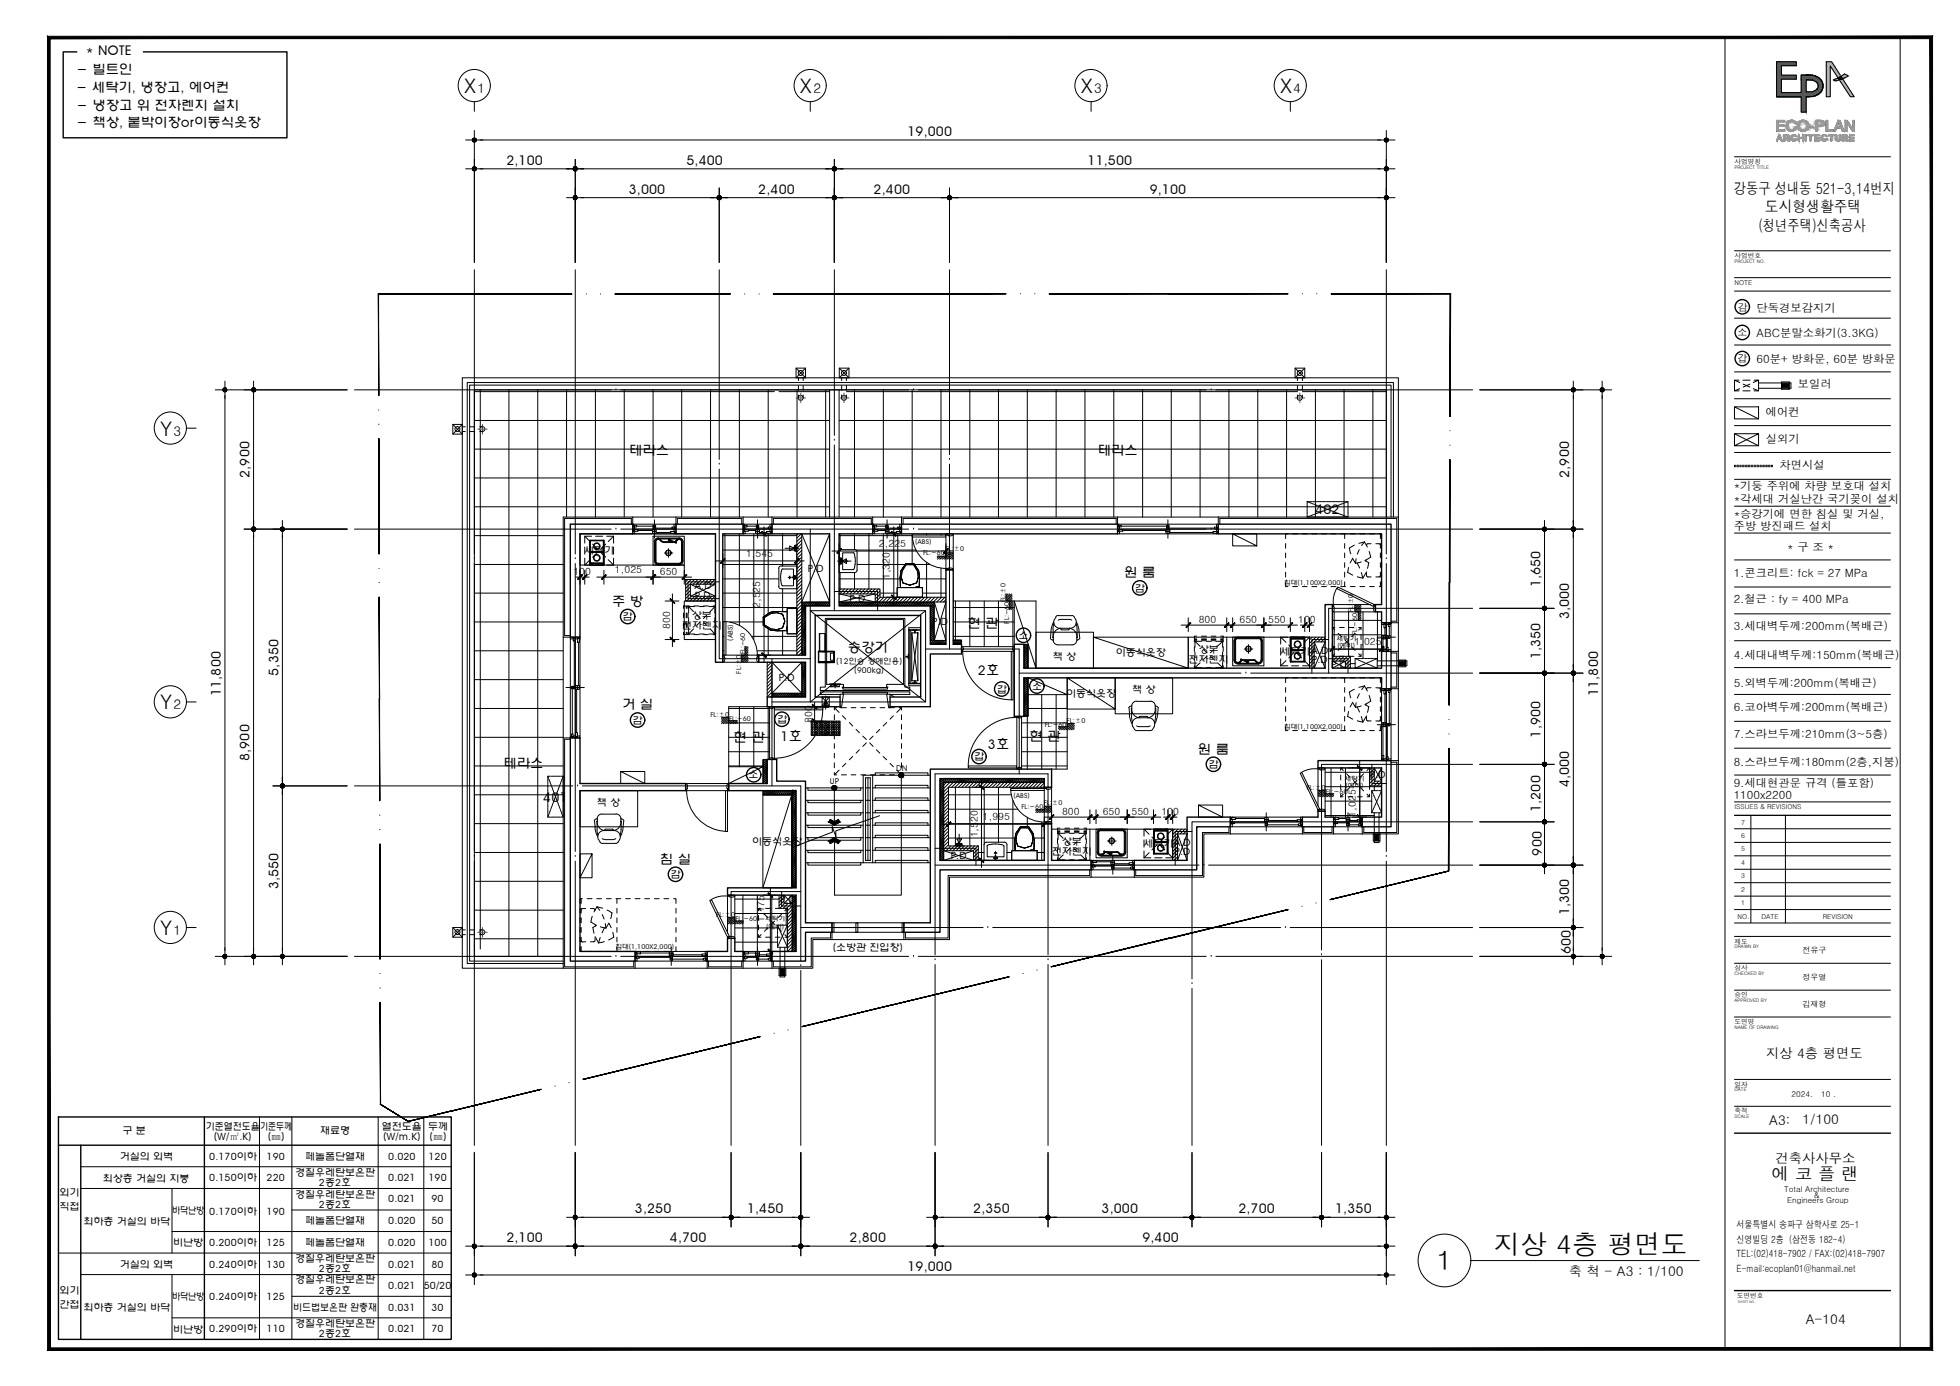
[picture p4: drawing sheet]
<svg xmlns="http://www.w3.org/2000/svg" width="420mm" height="297mm" viewBox="0 0 420 297" stroke-linecap="round" stroke-linejoin="round" font-family="sans-serif">
<defs><g id="words">
<g font-size="5.7">
<text x="320.3" y="268.8">지상 4층 평면도</text>
<text x="308" y="272.2">1</text>
</g>
<g font-size="4.3">
<text x="99.5" y="19.9">X</text>
<text x="171.5" y="19.9">X</text>
<text x="231.7" y="19.9">X</text>
<text x="274.4" y="19.9">X</text>
<text x="34.3" y="93.4">Y</text>
<text x="34.3" y="152">Y</text>
<text x="34.3" y="200.3">Y</text>
</g>
<text font-size="3.7" x="379.9" y="253">에 코 플 랜</text>
<g font-size="3.3">
<text x="371.7" y="41.6">강동구 성내동 521-3,14번지</text>
<text x="378.3" y="45.4">도시형생활주택</text>
<text x="376.9" y="49.4">(청년주택)신축공사</text>
</g>
<g font-size="2.9">
<text x="18.5" y="11.8">* NOTE</text>
<text x="16.4" y="15.9">- 빌트인</text>
<text x="16.3" y="19.8">- 세탁기, 냉장고, 에어컨</text>
<text x="16.4" y="23.5">- 냉장고 위 전자렌지 설치</text>
<text x="102.4" y="19.9">1</text>
<text x="174.4" y="19.9">2</text>
<text x="234.6" y="19.9">3</text>
<text x="277.2" y="19.9">4</text>
<text x="16.4" y="27.2">- 책상, 붙박이장or이동식옷장</text>
<text x="194.5" y="29.2">19,000</text>
<text x="108.5" y="35.3">2,100</text>
<text x="147.2" y="35.3">5,400</text>
<text x="233.1" y="35.3">11,500</text>
<text x="134.8" y="41.5">3,000</text>
<text x="162.6" y="41.5">2,400</text>
<text x="187.3" y="41.5">2,400</text>
<text x="246.5" y="41.5">9,100</text>
<text x="37.2" y="93.4">3</text>
<text x="134.9" y="97.6">테라스</text>
<text x="235.3" y="97.6">테라스</text>
<text x="53.5" y="102.4" transform="rotate(-90 53.5 102.4)">2,900</text>
<text x="336.4" y="102.4" transform="rotate(-90 336.4 102.4)">2,900</text>
<text x="281.9" y="110.2">402</text>
<text x="241" y="123.7">원 룸</text>
<text x="330.2" y="125.9" transform="rotate(-90 330.2 125.9)">1,650</text>
<text x="131.2" y="129.8">주 방</text>
<text x="207.4" y="134.5">현 관</text>
<text x="336.4" y="132.7" transform="rotate(-90 336.4 132.7)">3,000</text>
<text x="181.8" y="139.7">승강기</text>
<text x="330.2" y="141.3" transform="rotate(-90 330.2 141.3)">1,350</text>
<text x="47.3" y="149.2" transform="rotate(-90 47.3 149.2)">11,800</text>
<text x="59.7" y="144.8" transform="rotate(-90 59.7 144.8)">5,350</text>
<text x="209.6" y="144.6">2호</text>
<text x="342.6" y="149.2" transform="rotate(-90 342.6 149.2)">11,800</text>
<text x="37.2" y="152">2</text>
<text x="133.4" y="152">거 실</text>
<text x="157.3" y="159">현 관</text>
<text x="167.3" y="158.9">1호</text>
<text x="211.8" y="160.5">3호</text>
<text x="220.7" y="158.7">현 관</text>
<text x="256.8" y="161.5">원 룸</text>
<text x="330.2" y="158.1" transform="rotate(-90 330.2 158.1)">1,900</text>
<text x="53.5" y="163.1" transform="rotate(-90 53.5 163.1)">8,900</text>
<text x="107.9" y="164.7">테라스</text>
<text x="116.5" y="171.8">401</text>
<text x="336.4" y="168.7" transform="rotate(-90 336.4 168.7)">4,000</text>
<text x="330.2" y="174" transform="rotate(-90 330.2 174)">1,200</text>
<text x="141.5" y="185.1">침 실</text>
<text x="330.5" y="183.4" transform="rotate(-90 330.5 183.4)">900</text>
<text x="59.7" y="190.6" transform="rotate(-90 59.7 190.6)">3,550</text>
<text x="336.4" y="196.1" transform="rotate(-90 336.4 196.1)">1,300</text>
<text x="37.2" y="200.3">1</text>
<text x="336.7" y="204.5" transform="rotate(-90 336.7 204.5)">600</text>
<text x="378.6" y="226.8">지상 4층 평면도</text>
<text x="379.3" y="241">A3:</text>
<text x="386.4" y="241">1/100</text>
<text x="380.6" y="249.3">건축사사무소</text>
<text x="136.1" y="260">3,250</text>
<text x="160.1" y="260">1,450</text>
<text x="208.6" y="260">2,350</text>
<text x="236.1" y="260">3,000</text>
<text x="265.5" y="260">2,700</text>
<text x="286.2" y="260">1,350</text>
<text x="108.5" y="266.2">2,100</text>
<text x="143.6" y="266.2">4,700</text>
<text x="182.1" y="266.2">2,800</text>
<text x="244.9" y="266.2">9,400</text>
<text x="194.5" y="272.4">19,000</text>
<text x="336.3" y="273.5">축 척 - A3 : 1/100</text>
<text x="387.1" y="283.8">A-104</text>
</g>
<g font-size="2.4">
<text x="376.6" y="66.8">단독경보감지기</text>
<text x="376.6" y="72.3">ABC분말소화기(3.3KG)</text>
<text x="376.6" y="77.9">60분+ 방화문, 60분 방화문</text>
<text x="385.4" y="83.2">보일러</text>
<text x="378.5" y="89.2">에어컨</text>
<text x="378.5" y="94.9">실외기</text>
<text x="381.5" y="100.6">차면시설</text>
<text x="371.6" y="104.9">*기둥 주위에 차량 보호대 설치</text>
<text x="371.6" y="107.7">*각세대 거실난간 국기꽂이 설치</text>
<text x="371.6" y="111">*승강기에 면한 침실 및 거실,</text>
<text x="371.6" y="113.7">주방 방진패드 설치</text>
<text x="383.1" y="118.1">* 구 조 *</text>
<text x="371.6" y="123.6">1.콘크리트: fck = 27 MPa</text>
<text x="371.6" y="129.3">2.철근 : fy = 400 MPa</text>
<text x="371.6" y="135.1">3.세대벽두께:200mm(복배근)</text>
<text x="371.6" y="141.2">4.세대내벽두께:150mm(복배근)</text>
<text x="371.6" y="147.3">5.외벽두께:200mm(복배근)</text>
<text x="371.6" y="152.4">6.코아벽두께:200mm(복배근)</text>
<text x="371.6" y="158.1">7.스라브두께:210mm(3~5층)</text>
<text x="371.6" y="164.1">8.스라브두께:180mm(2층,지붕)</text>
<text x="371.6" y="168.6">9.세대현관문 규격 (틀포함)</text>
<text x="371.6" y="171.3">1100x2200</text>
</g>
<g font-size="2.1">
<text x="372.5" y="66.6">감</text>
<text x="372.4" y="77.7">갑</text>
<text x="372.5" y="72.1">소</text>
<text x="125.2" y="118.8">세탁기</text>
<text x="159.9" y="119.4">1,545</text>
<text x="188.4" y="117.2">2,225</text>
<text x="122.9" y="123.2">100</text>
<text x="131.8" y="122.8">1,025</text>
<text x="141.5" y="123.2">650</text>
<text x="173.1" y="122.5">P.D</text>
<text x="190.8" y="124.1" transform="rotate(-90 190.8 124.1)">1,320</text>
<text x="148.9" y="126.2">A.D</text>
<text x="149" y="128.3">P.D</text>
<text x="162.9" y="130.3" transform="rotate(-90 162.9 130.3)">2,525</text>
<text x="182.1" y="128.9">P.D</text>
<text x="243.3" y="126.8">감</text>
<text x="133.5" y="132.9">감</text>
<text x="143.6" y="134.8" transform="rotate(-90 143.6 134.8)">800</text>
<text x="146.1" y="134.7">전자렌지</text>
<text x="148.3" y="132.7">상부</text>
<text x="199.8" y="133.9">P.D</text>
<text x="218.3" y="136.9">소</text>
<text x="257" y="133.5">800</text>
<text x="265.7" y="133.5">650</text>
<text x="271.9" y="133.5">550</text>
<text x="278.3" y="133.5">100</text>
<text x="225.7" y="141.5">책 상</text>
<text x="239.2" y="140.7">이동식옷장</text>
<text x="254.8" y="142.1">전자렌지</text>
<text x="257" y="140">상부</text>
<text x="274.4" y="140.4">세탁기</text>
<text x="281.1" y="140.2">A.D</text>
<text x="281.2" y="142.2">P.D</text>
<text x="285.3" y="143.2">P.D</text>
<text x="290.4" y="138.3">1,025</text>
<text x="167" y="146">P.D</text>
<text x="213.7" y="148.4">갑</text>
<text x="221.2" y="147.8">소</text>
<text x="228.6" y="149.4">이동식옷장</text>
<text x="242.7" y="148.5">책 상</text>
<text x="135.6" y="155.1">감</text>
<text x="166.6" y="154.9">갑</text>
<text x="174.1" y="154.9" transform="rotate(-90 174.1 154.9)">300</text>
<text x="160.5" y="166.8">소</text>
<text x="208.8" y="162.9">갑</text>
<text x="259.1" y="164.6">감</text>
<text x="293.7" y="166.7">P.D</text>
<text x="128" y="172.7">책 상</text>
<text x="209.6" y="179.5" transform="rotate(-90 209.6 179.5)">1,520</text>
<text x="210.7" y="175.8">1,995</text>
<text x="227.7" y="174.6">800</text>
<text x="236.4" y="174.6">650</text>
<text x="242.6" y="174.6">550</text>
<text x="249" y="174.6">100</text>
<text x="290.7" y="175" transform="rotate(-90 290.7 175)">1,025</text>
<text x="161.2" y="181.1">이동식옷장</text>
<text x="203.8" y="184.1">P.D</text>
<text x="225.5" y="183.2">전자렌지</text>
<text x="227.6" y="181.2">상부</text>
<text x="245.1" y="181.6">세탁기</text>
<text x="251.6" y="181.3">A.D</text>
<text x="251.8" y="183.3">P.D</text>
<text x="143.7" y="188.2">감</text>
<text x="163.9" y="197.6" transform="rotate(-90 163.9 197.6)">1,175</text>
<text x="167.2" y="193.5">P.D</text>
<text x="178.5" y="203.7">(소방관 진입창)</text>
<text x="26.3" y="243">구 분</text>
<text x="44.1" y="242.2">기준열전도율</text>
<text x="45.8" y="244.4">(W/㎡.K)</text>
<text x="55.8" y="242.2">기준두께</text>
<text x="57.4" y="244.4">(㎜)</text>
<text x="68.6" y="243.1">재료명</text>
<text x="81.8" y="242.2">열전도율</text>
<text x="82.1" y="244.4">(W/m.K)</text>
<text x="91.8" y="242.2">두께</text>
<text x="92.1" y="244.4">(㎜)</text>
<text x="25.7" y="248.6">거실의 외벽</text>
<text x="44.9" y="248.6">0.170이하</text>
<text x="57.1" y="248.6">190</text>
<text x="63.2" y="252">경질우레탄보온판</text>
<text x="65.4" y="248.6">페놀폼단열재</text>
<text x="83.2" y="248.6">0.020</text>
<text x="91.9" y="248.6">120</text>
<text x="12.8" y="256.3">외기</text>
<text x="22.1" y="253.2">최상층 거실의 지붕</text>
<text x="44.9" y="253.2">0.150이하</text>
<text x="57.1" y="253.2">220</text>
<text x="63.2" y="256.7">경질우레탄보온판</text>
<text x="68.4" y="254.2">2종2호</text>
<text x="83.2" y="257.7">0.021</text>
<text x="83.2" y="253.2">0.021</text>
<text x="91.9" y="253.2">190</text>
<text x="92.5" y="257.7">90</text>
<text x="12.8" y="259.2">직접</text>
<text x="17.9" y="262.5">최하층 거실의 바닥</text>
<text x="36.9" y="260.3">바닥난방</text>
<text x="44.9" y="260.4">0.170이하</text>
<text x="57.1" y="260.4">190</text>
<text x="65.4" y="262.4">페놀폼단열재</text>
<text x="68.4" y="258.9">2종2호</text>
<text x="83.2" y="262.3">0.020</text>
<text x="92.5" y="262.3">50</text>
<text x="372.3" y="263.3">서울특별시 송파구 삼학사로 25-1</text>
<text x="37.1" y="267.1">비난방</text>
<text x="44.9" y="267.1">0.200이하</text>
<text x="57.1" y="267.1">125</text>
<text x="65.4" y="267.1">페놀폼단열재</text>
<text x="83.2" y="267.1">0.020</text>
<text x="91.9" y="267.1">100</text>
<text x="372.3" y="266.3">신영빌딩 2층 (삼전동 182-4)</text>
<text x="372.3" y="269.4">TEL:(02)418-7902 / FAX:(02)418-7907</text>
<text x="25.7" y="271.7">거실의 외벽</text>
<text x="44.9" y="271.7">0.240이하</text>
<text x="57.1" y="271.7">130</text>
<text x="63.2" y="275.1">경질우레탄보온판</text>
<text x="63.2" y="270.5">경질우레탄보온판</text>
<text x="68.4" y="272.7">2종2호</text>
<text x="83.2" y="271.7">0.021</text>
<text x="92.5" y="271.7">80</text>
<text x="372.3" y="272.5">E-mail:ecoplan01@hanmail.net</text>
<text x="12.8" y="277.4">외기</text>
<text x="12.8" y="280.3">간접</text>
<text x="17.9" y="281">최하층 거실의 바닥</text>
<text x="36.9" y="278.7">바닥난방</text>
<text x="44.9" y="278.7">0.240이하</text>
<text x="57.1" y="278.7">125</text>
<text x="62.8" y="281">비드법보온판 완충재</text>
<text x="68.4" y="277.4">2종2호</text>
<text x="83.2" y="276.3">0.021</text>
<text x="83.2" y="281">0.031</text>
<text x="90.8" y="276.3">50/20</text>
<text x="92.5" y="281">30</text>
<text x="37.1" y="285.6">비난방</text>
<text x="44.9" y="285.6">0.290이하</text>
<text x="57.1" y="285.6">110</text>
<text x="63.2" y="284.3">경질우레탄보온판</text>
<text x="68.4" y="286.6">2종2호</text>
<text x="83.2" y="285.6">0.021</text>
<text x="92.5" y="285.6">70</text>
</g>
<g font-size="1.7">
<text x="179.2" y="142.4">(12인승 장애인용)</text>
<text x="183.1" y="144.3">(900kg)</text>
<text x="177.9" y="168">UP</text>
<text x="192.1" y="165.3">DN</text>
<text x="386.4" y="210">정우열</text>
<text x="386.4" y="204.2">전유구</text>
<text x="386.4" y="215.9">김재형</text>
<text x="384" y="235.1">2024.</text>
<text x="390.4" y="235.1">10 .</text>
<text x="382.4" y="255.4">Total Architecture</text>
<text x="383.1" y="257.9">Engineers Group</text>
<text x="388.8" y="256.8">&amp;</text>
</g>
<g font-size="1.4">
<text x="371.8" y="35.1">사업명칭</text>
<text x="371.8" y="55.3">사업번호</text>
<text x="371.8" y="61.1">NOTE</text>
<text x="196.2" y="116.6">(ABS)</text>
<text x="197.9" y="118.9">FL:-60</text>
<text x="202.7" y="118.1">FL:±0</text>
<text x="275.3" y="125.3">침대(1,100X2,000)</text>
<text x="215.5" y="128.9" transform="rotate(-90 215.5 128.9)">FL:±0</text>
<text x="290.1" y="131.2" transform="rotate(-90 290.1 131.2)">FL:±0</text>
<text x="157.1" y="137.3" transform="rotate(-90 157.1 137.3)">(ABS)</text>
<text x="216.4" y="133.6" transform="rotate(-90 216.4 133.6)">FL:-60</text>
<text x="286.5" y="137.3">세탁기</text>
<text x="290.9" y="136" transform="rotate(-90 290.9 136)">FL:-60</text>
<text x="159.7" y="140.2" transform="rotate(-90 159.7 140.2)">FL:-60</text>
<text x="286.7" y="138.8">(예비)</text>
<text x="158.9" y="144.3" transform="rotate(-90 158.9 144.3)">FL:±0</text>
<text x="152.3" y="153.6">FL:±0</text>
<text x="156.3" y="154.5">FL:-60</text>
<text x="223.9" y="155.8">FL:-60</text>
<text x="228.6" y="154.9">FL:±0</text>
<text x="275.3" y="156.2">침대(1,100X2,000)</text>
<text x="288.2" y="167.4">세탁기</text>
<text x="217.3" y="170.9">(ABS)</text>
<text x="219" y="173.3">FL:-60</text>
<text x="223.8" y="172.5">FL:±0</text>
<text x="280.1" y="169.3">FL:±0</text>
<text x="284.2" y="170.2">FL:-60</text>
<text x="288.5" y="168.9">(예비)</text>
<text x="371.8" y="173.4">ISSUES &amp; REVISIONS</text>
<text x="373.3" y="179.6">6</text>
<text x="373.3" y="176.7">7</text>
<text x="373.3" y="185.4">4</text>
<text x="373.3" y="182.5">5</text>
<text x="373.3" y="191.1">2</text>
<text x="373.3" y="188.2">3</text>
<text x="153.5" y="196.6">FL:±0</text>
<text x="157.6" y="197.4">FL:-60</text>
<text x="164" y="197.5">세탁기</text>
<text x="372.5" y="197">NO.</text>
<text x="373.3" y="194">1</text>
<text x="377.6" y="197">DATE</text>
<text x="390.7" y="197">REVISION</text>
<text x="132" y="203.5">침대(1,100X2,000)</text>
<text x="164.2" y="199">(예비)</text>
<text x="371.8" y="202.2">제도</text>
<text x="371.8" y="208">심사</text>
<text x="371.8" y="213.8">승인</text>
<text x="371.8" y="219.5">도면명</text>
<text x="371.8" y="232.9">일자</text>
<text x="371.8" y="238.6">축척</text>
<text x="372.3" y="278.2">도면번호</text>
</g>
<g font-size="1">
<text x="371.8" y="36.2">PROJECT TITLE</text>
<text x="371.8" y="56.3">PROJECT NO.</text>
<text x="371.8" y="203.3">DRAWN BY</text>
<text x="371.8" y="209">CHECKED BY</text>
<text x="371.8" y="214.8">APPROVED BY</text>
<text x="371.8" y="220.5">NAME OF DRAWING</text>
<text x="371.8" y="233.9">DATE</text>
<text x="371.8" y="239.7">SCALE</text>
</g>
<text font-size=".7" x="372.5" y="279.3">SHEET NO.</text>
<g font-size=".2">
<text x="129.2" y="120.8" transform="rotate(180 129.2 120.8)">Miele</text>
<text x="276.9" y="136.8">Miele</text>
<text x="247.6" y="178">Miele</text>
</g>
</g></defs>
<!-- layer: tX -->
<g fill="none" stroke="#000" stroke-width=".21">
<path d="M101.7 83.9h64.3M101.7 90.1h76.1M101.7 96.3h76.1M103 83.6v7.9M103 92.5v110.9M109.1 83.6v121.4M115.3 83.6v121.4M121.5 83.6v27.2M127.6 83.6v27.2M133.8 83.6v27.2M140 83.6v27.2M146.1 83.6v27.2"/>
<path d="M152.3 83.6v27.2M158.5 83.6v27.2M164.7 83.6v27.2M167 83.9h10.8M170.9 83.6v27.2M177 83.6v27.2M179.9 90.1h117.3M179.9 96.3h117.3M181.4 83.9h96.7M183.2 83.6v27.2M189.4 83.6v27.2M195.5 83.6v27.2"/>
<path d="M201.7 83.6v27.2M207.9 83.6v27.2M214 83.6v27.2M220.2 83.6v27.2M226.4 83.6v27.2M232.6 83.6v27.2M238.8 83.6v27.2M244.9 83.6v27.2M251.1 83.6v27.2M257.3 83.6v27.2M263.4 83.6v27.2M269.6 83.6v27.2"/>
<path d="M275.8 83.6v27.2M279.2 83.9h18M282 83.6v27.2M288.1 83.6v27.2M294.3 83.6v27.2M101.7 114.8h19M101.7 102.4h76.1M101.7 108.6h76.1M125.3 119.6v1.5h1.5M125.3 117.2v1.6M125.3 114.9l1.2 1.2M126.5 120l-1.2 1.1"/>
<path d="M126.8 114.9h-1.5v1.5M127 116.6l1.1 1.1M127.7 114.9h1.5M128.1 118.3l-1.1 1.1M128.7 118.3l1.1 1.1M129.8 116.6l-1.1 1.1M130 114.9h1.5M130.4 120l1.1 1.1M131.5 119.6v1.5h-1.5M131.5 114.9v1.5M131.5 117.2v1.6M131.5 114.9l-1.1 1.2"/>
<path d="M154.9 114.8h15.9M154.9 117.9h14.4M155.4 114.4v18.8M158.5 114.4v19.6M161.6 114.4v22.7M164.7 114.4v17.2M167.8 114.4v6.9M169.5 117.9h.8M171 114.4l-.2 .2M171.7 114.4l-.9 .9M171.9 115l-1.1 1.1M171.9 115.8l-1.1 1"/>
<path d="M171.9 116.5l-1.1 1M171.9 117.2l-1.1 1.1M171.9 118l-1.1 1M171.9 118.7l-1.1 1M171.9 119.4l-1.1 1M179.9 114.8h15.7M179.9 102.4h117.3M179.9 108.6h117.3M180.1 114.4v3.4M183.2 114.4v3.4M183.5 117.9h12.8M186.3 114.4v11.8"/>
<path d="M189.4 114.4v13.6M192.4 114.4v11.5M195.5 114.4v6.4M198.6 114.4v.3M200.9 119.7l.1 .1M200.9 119.4l.5 .4M201.1 119.2l.6 .6M201.5 119.2l.6 .6M201.7 114.4v.3M201.8 119.2l.7 .6M202.2 119.2l.6 .6M202.6 119.2l.6 .6"/>
<path d="M202.8 119l.7 .8M202.8 118.7l1.1 1.1M202.9 118.5l1.4 1.3M203.3 118.5l1 1M203.7 118.5l.6 .6M204 118.5l.3 .3M298.2 110.8v-28.3h-197.5v123.5h20M298.7 110.8v-28.8h-198.5v124.5h20.5M101.7 121h19M101.7 127.1h19M101.7 133.3h19M101.7 139.5h19"/>
<path d="M127.7 121.1h1.5M147.4 124.2l-.4 .5M148 125.8l-1 1.1M148 126.6l-1 1M148 127.3l-1 1M148.2 124.2l-1.2 1.2M148.2 127.8l-1 1M148.9 124.2l-1.9 1.9M148.9 127.8l-1 1M149.6 124.2l-1 1M149.6 127.8l-1 1M150.4 124.2l-1.1 1"/>
<path d="M150.4 127.8l-1 1M151.1 124.2l-1.1 1M151.1 127.8l-1 1M151.8 124.2l-1 1M151.8 127.8l-1 1M152.5 124.2l-1 1M152.6 127.8l-1 1M153.2 124.2l-1 1M153.3 127.8l-1 1M153.4 124.8l-.4 .4M153.4 128.4l-.4 .4M154.9 121h15.9"/>
<path d="M154.9 124.1h12.1M154.9 127.1h15.9M154.9 130.2h15.9M154.9 133.3h.3M154.9 136.4h.3M154.9 139.5h.3M156.5 133.3h7.1M159.8 138.5l-.1 .1M160.1 138.5l-.4 .5M160.4 139.8l-1.4 1.3M160.4 139.4l-.7 .6M160.4 139.1l-.7 .6"/>
<path d="M160.4 138.7l-.7 .6M161.2 136.4h9.6M162.3 139.5h8.5M164.7 134.7v5.7M167.8 126.2v4.9M167.8 135.2v5.2M171.9 120.1l-1.1 1M171.9 120.8l-1.1 1.1M171.9 121.6l-1.1 1M171.9 122.3l-1.1 1M171.9 123l-1.1 1.1M171.9 123.8l-1.1 1"/>
<path d="M171.9 124.5l-1.1 1M171.9 125.2l-1.1 1.1M171.9 126l-1.1 1M171.9 126.7l-1.1 1M171.9 127.4l-1.1 1M171.9 128.1l-1.1 1M171.9 128.8l-1.1 1.1M171.9 129.6l-1.1 1M171.9 130.3l-1.1 1M171.9 131l-1.1 1.1M171.9 131.8l-1.1 1M171.9 132.5l-1.1 1"/>
<path d="M171.9 133.2l-1.1 1.1M171.9 134l-1.1 1M171.9 134.7l-1.1 1M171.9 135.4l-1.1 1M171.9 136.1l-1.1 1.1M171.9 136.8l-1.1 1.1M171.9 137.6l-1.1 1M171.9 138.3l-1.1 1M171.9 139.1l-1.1 1M171.9 139.8l-.7 .6M171.9 129h5.9M179.9 129h7.7"/>
<path d="M179.9 124.1h13.1M180.1 122.7v3.5M180.3 126.2l-.4 .4M181 126.2l-1 1.1M181.7 126.2l-1 1.1M182.5 126.2l-1.1 1.1M183.2 122.7v3.5M183.2 126.2l-1 1.1M183.8 121h10.2M183.9 126.2l-1 1.1M184.7 126.2l-1.1 1.1M185.4 126.2l-1 1.1"/>
<path d="M186.1 126.2l-1 1.1M186.9 126.2l-1.1 1.1M187.6 126.2l-1 1.1M188.3 126.2l-1 1.1M188.6 126.6l-1 1.1M188.6 127.4l-1 1M188.6 127.1h3.7M188.7 128l-1 1M189.5 128l-1.1 1M190.2 128l-1.1 1M190.9 128l-1 1M191.6 128l-1 1"/>
<path d="M192.4 128l-1.1 1M193.1 128l-1 1M193.8 128l-1 1M194.6 128l-1.1 1M195.3 128l-1 1M196 128l-1 1M196 121h3.3M196.7 128l-1 1M197.1 124.1h5.7M197.5 128l-1.1 1M197.7 127.1h5.1M198.2 128l-1.1 1"/>
<path d="M198.6 120.6v7.4M198.9 128l-1 1M199.6 128l-1 1M200.3 129v8.3h2.5M200.4 128l-1.1 1M201.1 128l-1 1M201.7 121.8v6.2M201.8 128l-1 1M202.6 128l-1.1 1M202.8 128.5l-.5 .5M204.3 137.1h1.8v1M204.3 137.3h1.7v.8"/>
<path d="M204.3 130.2h13.1M204.3 133.3h13.1M204.3 136.4h13.1M204.8 128.8v8.3M207.9 128.8v9.8M211 128.8v9.8M214 128.8v9.8M215.7 127.3l-.1 .1M216.1 127.3l-.5 .4M216.5 127.3l-.9 .8M216.8 127.3l-1.2 1.2M217 130.4l-.3 .3"/>
<path d="M217 130l-.6 .6M217 129.7l-.6 .6M217 129.3l-.6 .6M217 128.9l-.6 .7M217 128.6l-.6 .6M217 128.2l-.6 .6M217 127.8l-1 1M217 127.5l-1.4 1.3M217.1 128.8v9.8M219.5 138.1h.9v5.1M219.5 138.2h.8v5M274.5 138.8v1.6"/>
<path d="M274.5 136.6l1.2 1.1M276.1 136.6h-1.6v1.4M276.3 138.2l1 1.1M276.9 136.6h1.5M277.3 139.9l-1 1.1M277.9 139.9l1.1 1.1M279 138.2l-1.1 1.1M279.2 136.6h1.5v1.4M280.7 138.8v1.6M280.7 136.6l-1.1 1.1M281.3 136.6l-.6 .5M281.7 138.3l-1 1"/>
<path d="M281.7 139l-1 1.1M281.7 139.7l-1 1.1M282.1 136.6l-1.4 1.3M282.8 136.6l-2.1 2M283.5 136.6l-1 1M284.1 136.7l-.9 .9M284.1 137.4l-.2 .2M285.6 133h10.6M285.6 136h10.6M285.6 139.1h10.6M286 131.1v9.6M286.5 126.1l-.6 1.7-.1 1.8"/>
<path d="M289.1 131.1v9.6M290.7 129.6l-.3 .3M291.1 129.6l-.7 .6M291.5 129.6l-1.1 1M291.8 132.9l-.1 .1M291.8 132.5l-.5 .5M291.8 132.2l-.6 .6M291.8 131.8l-.6 .6M291.8 131.4l-.6 .7M291.8 131.1l-.6 .6M291.8 130.7l-.6 .6M291.8 130.4l-.8 .7"/>
<path d="M291.8 130l-1.2 1.1M291.8 129.6l-1.4 1.4M292.2 131.1v10M295.3 131.1v10.5M101.7 151.8h19M101.7 158h19M101.7 145.7h19M154.7 155l.1 .1M154.7 154.6l.5 .5M154.7 154.2l.8 .9M154.7 153.9l1.2 1.2M154.9 153.7l1.3 1.4"/>
<path d="M155.2 153.7l1.4 1.4M155.6 153.7l.6 .6M156 153.7l.2 .3M156.2 151.8h8.8M156.2 154.9h8.8M156.2 158h8.8M156.3 154.5l.7 .6M156.7 154.5l.6 .6M157.1 154.5l.6 .6M157.4 154.5l.6 .6M157.8 154.5l.3 .3M158.5 151.5v12.8"/>
<path d="M159 140.4h.1M159.4 140.4l-.4 .3M160.4 141.6l-.4 .3M160.4 141.3l-.8 .6M160.4 140.9l-1.1 1M160.4 140.5l-1.4 1.3M160.4 140.2l-1.4 1.3M161.6 151.5v12.8M164.6 141.9l-.1 .2M164.7 151.5v11.3M165.4 141.9l-.9 .9M165.5 144.7l-1 1"/>
<path d="M165.5 142.5l-1 1M165.5 143.2l-1 1.1M165.5 146.2l-1 1M165.5 144l-1 1M165.5 145.4l-1 1.1M165.5 146.9l-1 1M165.5 147.6l-1 1.1M165.5 148.3l-1 1.1M165.5 149.1l-.4 .3M171.9 141.9v6.7h-6.4M219 154.9h9.8M219 158h9.8"/>
<path d="M220.2 153.5v11.3M220.3 145.3v8.1h-.8M220.4 145.3v8.2h-.9M220.4 151.8h8.4M223.3 148.9v15.9M226.4 148.9v15.9M226.9 156.1l.3 .3M226.9 155.8l.6 .6M227.3 155.8l.6 .6M227.7 155.8l.6 .6M228 155.8l.6 .6M228.4 155.8l.6 .6"/>
<path d="M228.7 155.8l.7 .6M228.8 155.4l.9 1M228.8 155.1l1.3 1.3M229.1 155.1l1.2 1.1M229.5 155.1l.8 .8M229.8 155.1l.5 .4M230.2 155.1h.1M274.5 141.2v1.5M274.5 142.7h1.6M275.7 141.6l-1.2 1.1M276.9 142.7h1.5M279.6 141.6l1.1 1.1"/>
<path d="M280.7 141.2v1.5h-1.5M281.7 140.5l-1 1M281.7 141.2l-1 1M281.7 141.9l-1 1M281.7 142.6l-.5 .6M285.9 140.7l-.3 .3M286.7 140.7l-1.1 1M287.4 140.7l-1 1M288.1 140.7l-1 1M288.8 140.7l-1 1M289.5 140.7l-1.1 1.1M289.5 141.5l-1.1 1"/>
<path d="M289.5 142.9l-.3 .3M290.5 142.2h-1l-1 1M101.7 164.2h19M101.7 170.3h19M101.7 176.5h19M156.2 161.1h8.8M156.2 164.2h7.3M163.5 169.4v1h6.2v19.9M163.6 169.4v.9h6.2v20M164.5 162.8h-1v5.1M164.5 162.9h-.9v5M173.2 176.9v.5h11.3v-.5"/>
<path d="M173.2 179.5v.6h11.3v-.6M173.2 168.9v.5h11.3v-.5M173.2 171.5v.5h11.3v-.5M173.2 174.2v.5h11.3v-.5M187.6 168.9v-.6h11.3v.6M187.6 171.5v-.5h11.3v.5M187.6 174.2v-.5h11.3v.5M187.6 176.9v-.6h11.3v.6M187.6 179.5v-.5h11.3v.5M187.6 166.1v-.5h11.3v.5M202.9 167.7l-.6 .6M203.3 170.3h13.5"/>
<path d="M203.3 173.4h14.9M203.3 176.5h20.6M203.3 169.4l-1 1M203.3 170.1l-1 1.1M203.3 170.8l-1 1.1M203.3 171.6l-1 1M203.3 172.3l-1 1M203.3 173l-1 1.1M203.3 173.8l-1 1M203.3 174.5l-1 1M203.3 175.2l-1 1.1M203.3 176l-1 1"/>
<path d="M203.3 176.7l-1 1M203.3 177.4l-1 1M203.3 178.1l-1 1.1M203.3 178.8l-1 1.1M203.6 167.7l-1.3 1.3M204.3 167.7l-2 2M204.8 168.7v12.5M205.1 167.7l-1.1 1M205.8 167.7l-1.1 1M206.5 167.7l-1 1M207.2 167.7l-1 1M207.9 168.7v12.6"/>
<path d="M207.9 167.7l-1 1M208.7 167.7l-1.1 1M209.4 167.7l-1 1M210.1 167.7l-1 1M210.9 167.7l-1.1 1M211 168.7v12.3M211.6 167.7l-1 1M212.3 167.7l-1 1M213.1 167.7l-1.1 1M213.8 167.7l-1.1 1M214 168.7v11.8M214.5 167.7l-1 1"/>
<path d="M215.2 167.7l-1 1M215.9 167.7l-1 1M216.7 167.7l-1.1 1M217.1 171.6v10.7M217.4 167.7l-1 1M217.6 179.6h-14.3l-1 1M218.1 167.7l-1 1v.3M218.9 167.7l-1.1 1M219 161.1h9.8M219 164.2h9.8M219.6 167.7l-1 1M220.2 168.7v.3"/>
<path d="M220.2 175.2v2M220.3 167.7l-1 1M221.1 167.7l-1.1 1M221.6 179.6h2.3M221.8 167.7l-1.1 1M222 174.1h.1M222 173.7l.5 .4M222.2 173.5l.6 .6M222.5 167.7l-1 1M222.6 173.5l.6 .6M222.9 173.5l.7 .6M223.2 167.7l-1 1"/>
<path d="M223.3 168.7v.3M223.3 176.2v8.2M223.3 173.5l.6 .6M223.6 173.5l.7 .6M223.9 167.8l-1 .9M223.9 168.5l-.3 .2M223.9 173.3l.8 .8M223.9 173l1.1 1.1M224 172.8l1.4 1.3M224.4 172.8l1 1M224.7 172.8l.7 .7M225.1 172.8l.3 .3"/>
<path d="M245.2 180v1.6M245.2 177.7l1.1 1.1M246.7 177.7h-1.5v1.5M246.9 179.4l1.1 1.1M247.5 177.7h1.6M249.7 179.4l-1.1 1.1M249.9 177.7h1.5v1.5M251.4 180v1.6M251.4 177.7l-1.1 1.1M251.8 177.7l-.4 .4M252.4 179.3l-1 1M252.4 180l-1 1"/>
<path d="M252.5 177.7l-1.1 1.1M253.3 177.7l-1.9 1.9M254 177.7l-1 1M254.5 177.9l-.8 .8M254.5 178.7h-.1M282.5 164.8l-1.8 .1-1.7 .6M282.5 170.4l.3 .4M282.5 170l.7 .8M282.5 169.7l1.1 1.1M282.6 169.4l1.3 1.4M283 169.4l1.3 1.4M283.3 169.4l1.3 1.4"/>
<path d="M283.7 169.4l.4 .4M284.1 169.4h.1M284.1 165.5h9.5M284.1 168.6h12.1M284.1 171.7h9.9M284.1 174.8h10.5M284.4 170.1l.6 .7M284.8 170.1l.6 .7M285.2 170.1l.6 .7M285.3 164.6v10.5M285.5 170.1l.4 .4M285.9 170.1v.1"/>
<path d="M288.4 164.6v10.5M291.5 164.6v10.5M294 164.6l-.4 .4M294.6 164.7l-1 1.1M294.6 165.5l-1 1M294.6 166.2l-1 1M294.6 166.9l-1 1M294.6 168.4v1M294.9 167.4l-1.1 1M295.6 167.4l-1 1M296.2 167.5l-.9 .9M296.2 168.3l-.2 .1"/>
<path d="M101.7 182.7h19M101.7 188.9h19M101.7 195.1h19M156 197.7l.3 .3M156 197.3l.7 .7M156 197l1 1M156 192.1h-1.8l-1.7 .7M156 196.7l1.4 1.3M156.4 196.7l1.3 1.3M156.8 196.7l1.3 1.3M157.1 196.7l.4 .3M157.5 196.7h.1"/>
<path d="M157.5 195.8h11.3M157.5 198.9h9.2M157.9 197.4l.6 .6M158.2 197.4l.6 .6M158.6 197.4l.6 .6M159 197.4l.3 .4M159.3 191.8v12.1M159.3 197.4h.1M162.3 191.8v12.1M165.4 191.8v12.1M167.1 191.8l-.1 .1M167.8 191.8l-.8 .9h-9.5"/>
<path d="M168.1 192.3l-1.1 1.1M168.1 193.1l-1.1 1M168.2 193.6l-1 1.1M168.5 194.7v3.6M168.9 193.6l-1 1.1M169.7 193.6l-1.1 1.1M169.8 194.2l-1 1M169.8 194.9l-1 1.1M169.8 195.7l-1 1M169.8 196.4l-1 1M169.8 197.1l-1 1M169.8 197.9l-1 1"/>
<path d="M169.8 198.6l-1 1M169.8 199.3l-1 1M169.8 191.8v1.8M173.2 182.2v.5h11.3v-.5M173.2 184.9v.5h11.3v-.5M178.8 197.8h14.6M178.8 199.8h14.6M187.6 182.2v-.5h11.3v.5M187.6 184.9v-.5h11.3v.5M202.3 182.3v2.1M203.3 180.3l-1 1M203.3 181l-1 1.1"/>
<path d="M203.8 181.3l-1 1M204.6 181.3l-1.1 1M205.3 181.3l-1 1M206 181.3l-1 1M206.8 181.3l-1.1 1M207.5 181.3l-1.1 1M208.2 181.3l-1 1M208.9 181.3l-1 1M209.6 181.3l-1 1M209.7 182.7h1.2M209.7 181.9l-1 1.1M209.7 182.7l-1 1"/>
<path d="M209.7 183.4l-1 1M209.7 184.1l-.2 .3M215.9 182.7h1M222.3 182.7h1.6M245.2 182.4v1.4M245.2 183.8h1.5M246.3 182.7l-1.1 1.1M247.5 183.8h1.6M248 181l-1.1 1.1M248.6 181l1.1 1.1M250.3 182.7l1.1 1.1M251.4 182.4v1.4h-1.5"/>
<path d="M252.4 180.7l-1 1M252.4 181.4l-1 1.1M252.4 182.1l-1 1.1M252.4 182.9l-1 1M252.4 183.6l-.7 .8M252.4 184.3v.1M101.7 201.2h19M157.5 201.9h9.2M169.8 201.5l-1 1M169.8 202.9l-1 1M169.8 200.1l-1 1M169.8 200.8l-1 1"/>
<path d="M169.8 202.2l-1 1M169.8 203.7l-.3 .2"/>
</g>
<!-- layer: SYM -->
<g fill="#000" stroke="#000" stroke-width=".21">
<path d="M177.7 176.1l2.3 .1zM178 175.6l.9 .5h-1.2zM177.7 180.2l1.2-.7 1.1 .7zM178.8 168.3h.1zM178.9 176.1l.8-.5 .3 .5zM193.1 166.6h.2zM193.1 165.7h.2zM177.7 180.3h1.2l-.9 .5zM178.9 180.3h1.1l-.3 .5z"/>
<path d="M177.7 176.1l2.3 .1zM177.7 176.2h2.3l-1.1 .7z"/>
<path d="M178.8 169.3h.1zM178.8 169.3h.1zM178.8 169.3h.2z"/>
<path d="M178.8 168.3l.2 .1zM178.8 168.3l.2 .1z"/>
<path d="M178.8 168.4h.2zM178.7 168.4h.3z"/>
<path d="M178.7 168.4h.4zM178.6 168.4h.5z"/>
<path d="M178.7 169.3h.3zM178.7 169.3h.3z"/>
<path d="M178.6 168.4h.5zM178.6 168.4h.5z"/>
<path d="M178.6 169.3h.5zM178.6 169.3h.4z"/>
<path d="M178.6 168.4h.6zM178.6 168.4h.6z"/>
<path d="M178.6 169.2h.5zM178.6 169.2l.5 .1z"/>
<path d="M178.6 168.4l.6 .1zM178.6 168.4l.6 .1z"/>
<path d="M178.6 168.5h.6zM178.6 168.5h.6z"/>
<path d="M178.6 169.2h.6zM178.6 169.2h.6z"/>
<path d="M178.6 169.2h.6zM178.6 169.2h.5z"/>
<path d="M178.5 168.5l.7 .1zM178.5 168.5l.7 .1z"/>
<path d="M178.5 169.1h.7zM178.5 169.1l.7 .1z"/>
<path d="M178.5 168.6h.8zM178.5 168.6h.8zM178.4 168.6h.9zM178.4 168.6h.9z"/>
<path d="M178.5 169.1h.7zM178.5 169.1h.7z"/>
<path d="M178.4 168.6h.9zM178.4 168.6h.9z"/>
<path d="M178.4 169.1h.9zM178.4 169.1h.9z"/>
<path d="M178.4 169.1h.9zM178.4 169.1h.8z"/>
<path d="M178.4 168.6l.9 .1zM178.4 168.6l.9 .1z"/>
<path d="M178.4 168.7l.9 .1zM178.4 168.7l.9 .1z"/>
<path d="M178.4 168.8h.9zM178.4 168.8h.9z"/>
<path d="M178.4 168.8l.9 .1zM178.4 168.8l.9 .1z"/>
<path d="M178.4 168.9h.9zM178.4 168.9h.9z"/>
<path d="M178.4 168.9h.9zM178.4 168.9h.9z"/>
<path d="M178.4 168.9l.9 .1zM178.4 168.9l.9 .1z"/>
<path d="M178.4 169h.9zM178.4 169h.9z"/>
<path d="M178.4 169h.9zM178.4 169l.9 .1z"/>
<path d="M193.1 166.7h.2zM193.1 166.6l.2 .1z"/>
<path d="M193.1 165.7h.2zM193.1 165.7h.2z"/>
<path d="M193.1 165.7h.3zM193 165.7h.4z"/>
<path d="M193 165.7h.4zM193 165.7h.4z"/>
<path d="M193 166.6h.4zM193 166.6h.3z"/>
<path d="M193 165.7l.5 .1zM193 165.7l.5 .1z"/>
<path d="M193 166.6h.4zM193 166.6h.4z"/>
<path d="M193 166.6h.5zM193 166.6h.5z"/>
<path d="M193 166.6h.5zM193 166.6h.4z"/>
<path d="M193 165.8h.5zM193 165.8h.5z"/>
<path d="M193 165.8h.5zM193 165.8h.5z"/>
<path d="M192.9 165.8h.6zM192.9 165.8h.6z"/>
<path d="M192.9 166.5l.6 .1zM192.9 166.5l.6 .1z"/>
<path d="M192.9 165.8h.7zM192.8 165.8h.8z"/>
<path d="M192.9 166.5h.6zM192.9 166.5h.6z"/>
<path d="M192.8 165.8l.8 .1zM192.8 165.8l.8 .1z"/>
<path d="M192.8 166.4h.8zM192.8 166.4h.8z"/>
<path d="M192.8 166.4h.8zM192.8 166.4l.7 .1z"/>
<path d="M192.8 165.9h.8zM192.8 165.9h.8z"/>
<path d="M192.8 165.9l.9 .1zM192.8 165.9l.9 .1z"/>
<path d="M192.8 166.4h.8zM192.8 166.4h.8z"/>
<path d="M192.8 166h.9zM192.8 166h.9z"/>
<path d="M192.7 166l1 .1zM192.7 166l1 .1z"/>
<path d="M192.7 166.1h1zM192.7 166.1h1z"/>
<path d="M192.7 166.1h1zM192.7 166.1h1z"/>
<path d="M192.7 166.1l1 .1zM192.7 166.1l1 .1z"/>
<path d="M192.7 166.2l1 .1zM192.7 166.2l1 .1z"/>
<path d="M192.7 166.3h1zM192.7 166.3h1z"/>
<path d="M192.7 166.3l1 .1zM192.7 166.3l1 .1z"/>
<path d="M192.8 166.4h.9zM192.8 166.4h.8z"/>
<path d="M177.7 180.2h2.3zM177.7 180.2l2.3 .1z"/>
</g>
<!-- layer: SHEET -->
<g fill="none" stroke="#000" stroke-width=".21">
<path d="M369.8 8v281.1M387.2 16.1h-1.1v3.7h-4.2v-2.8h3.2v-.9h-3.2v-2h3.2v-.9h-4.3v7.5h5.3v3.3h1.1v-3.3h1.4M387.2 17.1v2.6h1.3M387.2 17.1a2.85 2.85 0 0 1 2.3 .6M387.2 16.1h1.5M388.7 16.2l1 .4 .6 .4M389.5 17.7h.1M389.5 19.1h.1M389.5 19.1l-1 .5M389.5 17.7l.3 .7-.3 .7M390.2 17h.1M390.3 19.8l-.6 .4-1 .4"/>
<path d="M390.3 19.8h-.1M390.3 17.1a2.1 2.1 0 0 1 0 2.6M391.5 13.2h1.1l4.9 7.5h-.8l-4.4-6.6v6.6h-.8zM394 16.7l.7-.3 .3 .5-.7 .2-.3-.4M395.4 15.9l.8 .3-.1 .2-2.5 .9h-.5v-.2M395.4 15.8l-1.3 .9-1 .4M407.3 8v281.1M371.8 33.6h33.5M380.8 25.8h1.8v.3h-1.5v.7h1.4v.3h-1.4v.7h1.5v.3h-1.8zM381.3 28.9h.3l.4 1.3h-.2l-.1-.4h-.6l-.1 .4h-.2zM381.4 29.1l.2 .6h-.4zM382.4 28.9h.3a.45 .45 0 0 1 .6 0 .45 .45 0 0 1 .1 .6l.1 .7h-.2v-.5l-.3-.1h-.4v.6h-.2z"/>
<path d="M382.6 29h.3a.25 .25 0 0 1 .4 .3 .25 .25 0 0 1-.4 .2h-.3zM383.3 26a1.09 1.09 0 0 1 1.8 .5h-.3a.87 .87 0 0 0-1.2-.4 .87 .87 0 0 0-.3 1.3 .74 .74 0 0 0 .8 .5 .74 .74 0 0 0 .7-.7h.2a.93 .93 0 0 1-1 1 1.23 1.23 0 0 1-1.1-.8 1.23 1.23 0 0 1 .4-1.4zM384.1 29a.58 .58 0 0 1 1 .3 .52 .52 0 0 0-.7-.2 .52 .52 0 0 0-.3 .6 .52 .52 0 0 0 .7 .3l.2-.3h.1a.66 .66 0 0 1-1 .4 .66 .66 0 0 1 0-1.1zM385.5 28.9h.2v.5h.7v-.5h.2v1.3h-.2v-.6h-.7v.6h-.2zM387 28.9h.2v1.3h-.2zM387.6 28.9h1.1v.2h-.5v1.1h-.2v-1.1h-.4zM388 27.1h.8v.3h-.8zM389 28.9h1v.2h-.8v.3h.8v.2h-.8v.4h.9v.2h-1.1zM389.3 25.8h.8a.7 .7 0 0 1 1 .6 .7 .7 0 0 1-1 .7l-.5 .1v.9h-.3zM389.6 26.1h.3a.45 .45 0 0 1 .7 .1 .45 .45 0 0 1-.3 .7h-.7zM390.6 29a.61 .61 0 0 1 1 .3h-.1a.52 .52 0 0 0-.6-.2 .52 .52 0 0 0-.3 .6 .52 .52 0 0 0 .6 .3l.4-.3a.55 .55 0 0 1-.3 .5 .55 .55 0 0 1-.6-.1 .89 .89 0 0 1-.1-1.1zM391.5 25.8h.3v2h1.2v.3h-1.5z"/>
<path d="M392 28.9h1.1v.2h-.4v1.1h-.2v-1.1h-.5zM393.5 28.9a.41 .41 0 0 1 .2 .7 .39 .39 0 0 0 .4 .5 .39 .39 0 0 0 .3-.7v-.5a.41 .41 0 0 1 .2 .7 .59 .59 0 0 1-.7 .6 .59 .59 0 0 1-.4-.9zM394 25.8h.4l.9 2.3h-.4l-.2-.6h-1l-.3 .6h-.3zM394.2 26.1l.4 1.1h-.8zM395 28.9h.3a.47 .47 0 0 1 .6 0 .47 .47 0 0 1 0 .6l.2 .7a.22 .22 0 0 1-.3-.1 .22 .22 0 0 1 .1-.3l-.3-.2h-.5v.6h-.1zM395.1 29h.5a.29 .29 0 0 1 .2 .4 .29 .29 0 0 1-.4 .1h-.3zM395.6 25.8h.3l1.3 1.9v-1.9h.3v2.3h-.4l-1.2-1.9v1.9h-.3zM396.5 28.9h1v.2h-.8v.3h.7v.2h-.7v.4h.8v.2h-1zM371.8 53.7h33.5M371.8 59.5h33.5M371.8 68.2h33.5M371.8 73.9h33.5"/>
<path d="M371.8 79.7h33.5M371.8 62.4h33.5M371.8 97h33.5M371.8 85.5h33.5M371.8 91.2h33.5M371.8 114.2h33.5M371.8 102.7h33.5M371.8 108.5h33.5M371.8 120h33.5M371.8 125.8h33.5M371.8 131.6h33.5M371.8 137.3h33.5"/>
<path d="M371.8 143.1h33.5M371.8 148.8h33.5M371.8 154.6h33.5M371.8 171.9h33.5M371.8 174.7h33.5M371.8 160.3h33.5M371.8 177.6h33.5M371.8 166.1h33.5M375.3 174.7v23.1M382.7 174.7v23.1M371.8 197.8h33.5M371.8 183.4h33.5"/>
<path d="M371.8 180.5h33.5M371.8 186.3h33.5M371.8 189.2h33.5M371.8 192.1h33.5M371.8 194.9h33.5M371.8 206.4h33.5M371.8 212.2h33.5M371.8 218h33.5M371.8 200.7h33.5M371.8 231.3h33.5M371.8 237.1h33.5"/>
<circle cx="386.5" cy="27" r="1.21"/>
<circle cx="386.6" cy="27" r=".89"/>
</g>
<path d="M371.8 242.9h33.5M371.8 276.6h33.5" fill="none" stroke="#000" stroke-width=".3"/>
<g fill="#000" stroke="#000" stroke-width=".21">
<path d="M394 16.7h.9l.1 .2zM394 16.7l.7-.3 .2 .3z"/>
<path d="M10.2 7.8l.6 .5 403.5-.5zM10.8 8.3l403.5-.5-.5 .5zM414.3 7.8l-.5 .5 .5 281.1zM413.8 8.3l.5 281.1-.5-.5zM10.2 289.4h404.1l-.5-.5zM10.2 289.4l.6-.5h403zM10.2 7.8v281.6l.6-.5zM10.2 7.8l.6 .5v280.6z"/>
<path d="M394 16.7l.1 .2h.9zM394.1 16.9h.9l-.7 .2z"/>
</g>
<g fill="#999" stroke="#999" stroke-width=".21">
<path d="M384 25.8h.1z"/>
<path d="M384.7 26.4h.3z"/>
<path d="M383.5 28.1h1z"/>
<path d="M383.8 28.1h.5z"/>
<path d="M386.2 25.8h.6z"/>
<path d="M386 28.1h1z"/>
<path d="M390.7 26.7h.3z"/>
<path d="M390.4 26.9h.5z"/>
<path d="M383.1 29.5h.3z"/>
<path d="M384.5 28.9h.1z"/>
<path d="M384.4 28.9h.4z"/>
<path d="M384 30h.3z"/>
<path d="M384.7 30h.3z"/>
<path d="M384.6 30.1h.4z"/>
<path d="M384.3 30.2h.5z"/>
<path d="M384.4 30.2h.3z"/>
<path d="M391 28.9h.2z"/>
<path d="M391.4 29.2h.2z"/>
<path d="M391.1 30.1h.4z"/>
<path d="M390.7 30.1h.7z"/>
<path d="M393.7 30.2h.7z"/>
<path d="M395.7 29.5h.2z"/>
<path d="M395.7 29.7h.3z"/>
<path d="M380.8 25.8l1.8 .1v-.1zM380.8 25.8l1.8 .1h-1.8z"/>
<path d="M380.8 25.9l1.8 .2v-.2zM380.8 25.9l1.8 .2h-1.8z"/>
<path d="M380.8 26.1l.3 .7v-.7zM380.8 26.1l.3 .7h-.3z"/>
<path d="M380.8 26.8l1.7 .1v-.1zM380.8 26.8l1.7 .1h-1.7z"/>
<path d="M380.8 26.9l1.7 .2v-.2zM380.8 26.9l1.7 .2h-1.7z"/>
<path d="M380.8 27.1l.3 .7v-.7zM380.8 27.1l.3 .7h-.3z"/>
<path d="M380.8 27.8l1.8 .2v-.2zM380.8 27.8l1.8 .2h-1.8z"/>
<path d="M380.8 28l1.8 .1v-.1zM380.8 28l1.8 .1h-1.8z"/>
<path d="M384 25.8h.2zM383.9 25.8h.3z"/>
<path d="M383.9 25.8h.5zM383.7 25.8h.7zM383.7 25.8h.7zM383.7 25.8h.7z"/>
<path d="M383.7 25.8l.9 .1zM383.5 25.9h1.1z"/>
<path d="M383.5 25.9h1.1zM383.5 25.9h1.1z"/>
<path d="M383.5 25.9l1.3 .1zM383.5 25.9l1.3 .1h-1.4z"/>
<path d="M383.4 26h1.4zM383.3 26h1.5z"/>
<path d="M384.1 26h.7zM384.1 26h.7z"/>
<path d="M383.3 26h.6zM383.3 26h.6zM383.3 26h.6zM383.3 26h.8z"/>
<path d="M383.3 26h.6zM383.3 26l.6 .1z"/>
<path d="M384.2 26l.7 .1zM384.2 26l.7 .1z"/>
<path d="M384.3 26.1h.6zM384.3 26.1h.6z"/>
<path d="M383.3 26.1h.6zM383.3 26.1h.4z"/>
<path d="M384.4 26.1h.5zM384.4 26.1h.5z"/>
<path d="M384.5 26.1l.4 .1zM384.5 26.1l.4 .1z"/>
<path d="M383.2 26.1h.5zM383.2 26.1l.4 .1h-.4z"/>
<path d="M383.2 26.2h.4zM383.1 26.2h.4z"/>
<path d="M384.6 26.2h.4zM384.6 26.2h.4z"/>
<path d="M384.6 26.2l.4 .1zM384.6 26.2l.4 .1z"/>
<path d="M383.1 26.2h.4zM383.1 26.2l.4 .1z"/>
<path d="M384.6 26.3l.4 .1zM384.6 26.3l.4 .1zM384.7 26.4h.3z"/>
<path d="M383.1 26.3l.3 .2 .1-.2zM383.1 26.3l.3 .2h-.4z"/>
<path d="M383 26.5h.3zM383 26.5h.4z"/>
<path d="M384.7 26.4l.4 .1zM384.7 26.4l.4 .1z"/>
<path d="M383 26.5l.3 .2v-.2zM383 26.5l.3 .2h-.4z"/>
<path d="M382.9 26.7h.4zM382.9 26.7h.4z"/>
<path d="M382.9 26.7l.3 .2 .1-.2zM382.9 26.7l.3 .2h-.3z"/>
<path d="M382.9 26.9l.3 .1v-.1zM382.9 26.9l.3 .1h-.3z"/>
<path d="M382.9 27l.4 .2zM382.9 27l.4 .2z"/>
<path d="M382.9 27.2l.4 .1v-.1zM382.9 27.2l.4 .1h-.4z"/>
<path d="M384.8 27.2l.3 .1zM384.8 27.2l.3 .1z"/>
<path d="M382.9 27.3l.4 .1zM382.9 27.3l.4 .1z"/>
<path d="M384.7 27.3l.3 .2 .1-.2zM384.7 27.3l.3 .2h-.3zM384.7 27.5h.3zM384.7 27.5h.3z"/>
<path d="M383 27.4l.4 .1-.1-.1zM383 27.4l.4 .1h-.4z"/>
<path d="M383 27.5l.4 .1zM383 27.5l.4 .1z"/>
<path d="M384.7 27.5l.3 .1v-.1zM384.7 27.5l.3 .1h-.4z"/>
<path d="M384.6 27.6h.4zM384.6 27.6l.3 .1z"/>
<path d="M383 27.6l.5 .1zM383 27.6l.5 .1z"/>
<path d="M384.6 27.7h.3zM384.6 27.7h.3z"/>
<path d="M383.1 27.7l.5 .1zM383.1 27.7l.5 .1h-.4z"/>
<path d="M383.2 27.8h.4zM383.2 27.8h.4z"/>
<path d="M384.5 27.7h.4zM384.5 27.7l.4 .1h-.5z"/>
<path d="M384.4 27.8h.5zM384.3 27.8h.5zM384.3 27.8h.5zM384.3 27.8h.5z"/>
<path d="M383.2 27.8l.6 .1zM383.2 27.8l.6 .1z"/>
<path d="M384.3 27.8h.5zM384.1 27.9h.7z"/>
<path d="M383.2 27.9h.8zM383.2 27.9h.8z"/>
<path d="M384.1 27.9h.7zM384 27.9h.8z"/>
<path d="M383.3 27.9h.7zM383.3 27.9h.7z"/>
<path d="M383.3 27.9h1.5zM383.3 27.9l1.4 .1z"/>
<path d="M383.3 28h1.4zM383.3 28h1.3z"/>
<path d="M383.4 28l1.1 .1 .1-.1zM383.4 28l1.1 .1zM383.5 28.1h1z"/>
<path d="M383.6 28.1h.9zM383.6 28.1h.7z"/>
<path d="M383.8 28.1h.5zM383.8 28.1h.5z"/>
<path d="M386.2 25.8l.8 .1zM386 25.9h1z"/>
<path d="M386 25.9h1.2zM385.8 25.9h1.4z"/>
<path d="M385.8 25.9l1.5 .1zM385.8 25.9l1.5 .1h-1.6z"/>
<path d="M386.5 26l.8 .1zM386.5 26l.8 .1z"/>
<path d="M385.7 26h.8zM385.7 26l.6 .1z"/>
<path d="M386.7 26.1h.7zM386.7 26.1h.7z"/>
<path d="M385.7 26.1h.6zM385.7 26.1h.5z"/>
<path d="M386.8 26.1h.6zM386.8 26.1h.6z"/>
<path d="M385.7 26.1h.5zM385.7 26.1h.5z"/>
<path d="M386.8 26.1l.6 .1zM386.8 26.1l.6 .1z"/>
<path d="M385.7 26.1h.5zM385.7 26.1l.3 .1z"/>
<path d="M387 26.2l.5 .1zM387 26.2l.5 .1z"/>
<path d="M385.6 26.2h.4zM385.6 26.2l.3 .1h-.4z"/>
<path d="M387.1 26.3h.4zM387.1 26.3h.4z"/>
<path d="M385.5 26.3h.4zM385.5 26.3h.4z"/>
<path d="M387.1 26.3l.5 .1-.1-.1zM387.1 26.3l.5 .1h-.4z"/>
<path d="M385.5 26.3l.3 .1 .1-.1zM385.5 26.3l.3 .1h-.4z"/>
<path d="M387.2 26.4l.4 .1zM387.2 26.4l.4 .1z"/>
<path d="M385.4 26.4h.4zM385.4 26.5h.4z"/>
<path d="M387.3 26.5l.3 .1zM387.3 26.5l.3 .1z"/>
<path d="M385.4 26.5h.4zM385.4 26.5l.3 .1z"/>
<path d="M387.3 26.6l.4 .1zM387.3 26.6l.4 .1h-.4z"/>
<path d="M385.4 26.6l.3 .1v-.1zM385.4 26.6l.3 .1h-.3z"/>
<path d="M387.3 26.7l.4 .1zM387.3 26.7l.4 .1z"/>
<path d="M385.4 26.7l.3 .1zM385.4 26.7l.3 .1z"/>
<path d="M387.4 26.8l.3 .2v-.2zM387.4 26.8l.3 .2h-.3z"/>
<path d="M385.4 26.8l.3 .2v-.2zM385.4 26.8l.3 .2h-.4z"/>
<path d="M387.4 27l.3 .2v-.2zM387.4 27l.3 .2h-.3z"/>
<path d="M385.3 27l.4 .2v-.2zM385.3 27l.4 .2h-.3z"/>
<path d="M387.4 27.2h.3zM387.3 27.2h.4z"/>
<path d="M385.4 27.2h.3zM385.4 27.2h.3z"/>
<path d="M387.3 27.2l.3 .1 .1-.1zM387.3 27.2l.3 .1h-.3z"/>
<path d="M385.4 27.2l.3 .1zM385.4 27.2l.3 .1z"/>
<path d="M387.3 27.3l.3 .2v-.2zM387.3 27.3l.3 .2h-.3z"/>
<path d="M385.4 27.3l.4 .2zM385.4 27.3l.4 .2h-.4z"/>
<path d="M387.3 27.5h.3zM387.3 27.5h.3z"/>
<path d="M385.4 27.5h.4zM385.4 27.5h.4z"/>
<path d="M387.2 27.5l.3 .1 .1-.1zM387.2 27.5l.3 .1h-.4z"/>
<path d="M385.4 27.5l.5 .1zM385.4 27.5l.5 .1z"/>
<path d="M387.1 27.6l.4 .1zM387.1 27.6l.4 .1z"/>
<path d="M385.5 27.6l.4 .1zM385.5 27.6l.4 .1z"/>
<path d="M387.1 27.7h.4zM387.1 27.7l.3 .1h-.4z"/>
<path d="M385.5 27.7l.5 .1zM385.5 27.7l.5 .1z"/>
<path d="M387 27.8h.4zM386.8 27.8h.6z"/>
<path d="M385.6 27.8h.6zM385.6 27.8h.6z"/>
<path d="M386.8 27.8h.6zM386.8 27.8h.6z"/>
<path d="M385.7 27.8h.5zM385.7 27.8h.5z"/>
<path d="M386.8 27.8h.6zM386.7 27.9h.6z"/>
<path d="M385.7 27.8l.6 .1zM385.7 27.8l.6 .1z"/>
<path d="M386.7 27.9h.6zM386.5 27.9h.8z"/>
<path d="M385.7 27.9h.8zM385.7 27.9h.8z"/>
<path d="M385.7 27.9h1.6zM385.7 27.9l1.5 .1z"/>
<path d="M385.8 28l1.2 .1 .2-.1zM385.8 28l1.2 .1z"/>
<path d="M386 28.1h.8zM386.2 28.1h.6z"/>
<path d="M388 27.1l.8 .3v-.3zM388 27.1l.8 .3h-.8z"/>
<path d="M389.3 25.8h1zM389.3 25.8h1z"/>
<path d="M389.3 25.8h1.1zM389.3 25.8h1.1z"/>
<path d="M389.3 25.8h1.1zM389.3 25.8h1.1z"/>
<path d="M389.3 25.8l1.3 .1zM389.3 25.8l1.3 .1z"/>
<path d="M389.3 25.9h1.3zM389.3 25.9h1.3z"/>
<path d="M389.3 25.9h1.4zM389.3 25.9h1.4z"/>
<path d="M389.3 25.9h1.4zM389.3 25.9h1.4z"/>
<path d="M389.3 25.9l1.6 .1zM389.3 25.9l1.6 .1z"/>
<path d="M389.3 26h1.6zM389.3 26h1.6z"/>
<path d="M389.3 26l1.6 .1zM389.3 26l1.6 .1z"/>
<path d="M389.3 26.1h.3zM389.3 26.1h.3z"/>
<path d="M390.2 26.1h.7zM390.2 26.1h.7z"/>
<path d="M389.3 26.1h.3zM389.3 26.1h.3z"/>
<path d="M390.3 26.1h.6zM390.3 26.1h.6z"/>
<path d="M390.5 26.1h.5zM390.5 26.1h.5z"/>
<path d="M390.6 26.1l.4 .1zM390.6 26.1l.4 .1z"/>
<path d="M389.3 26.1l.3 .1zM389.3 26.1l.3 .1zM389.3 26.2h.3zM389.3 26.2h.3z"/>
<path d="M390.6 26.2l.4 .1zM390.6 26.2l.4 .1z"/>
<path d="M389.3 26.2l.3 .1v-.1zM389.3 26.2l.3 .1h-.3z"/>
<path d="M390.7 26.3h.3zM390.7 26.3h.3z"/>
<path d="M390.7 26.3l.3 .1v-.1zM390.7 26.3l.3 .1h-.3z"/>
<path d="M389.3 26.3l.3 .1v-.1zM389.3 26.3l.3 .1h-.3z"/>
<path d="M390.7 26.4l.3 .1zM390.7 26.4l.3 .1z"/>
<path d="M389.3 26.4l.3 .2v-.2zM389.3 26.4l.3 .2h-.3z"/>
<path d="M390.7 26.5l.3 .1zM390.7 26.5l.3 .1z"/>
<path d="M389.3 26.6l.3 .1zM389.3 26.6l.3 .1z"/>
<path d="M390.7 26.6l.3 .1v-.1zM390.7 26.6l.3 .1h-.3zM390.6 26.7h.4z"/>
<path d="M389.3 26.7l.3 .1v-.1zM389.3 26.7l.3 .1h-.3z"/>
<path d="M390.6 26.7h.4zM390.6 26.7l.3 .1h-.4z"/>
<path d="M389.3 26.8l.3 .1zM389.3 26.8l.3 .1z"/>
<path d="M390.5 26.8h.4zM390.4 26.9h.5zM390.3 26.9h.6z"/>
<path d="M390.3 26.9h.6zM390.2 26.9h.7z"/>
<path d="M389.3 26.9h.3zM389.3 26.9h.3z"/>
<path d="M389.3 26.9h1.6zM389.3 26.9h1.6z"/>
<path d="M389.3 26.9l1.5 .1 .1-.1zM389.3 26.9l1.5 .1h-1.5z"/>
<path d="M389.3 27h1.5zM389.3 27h1.5z"/>
<path d="M389.3 27h1.5zM389.3 27l1.3 .1z"/>
<path d="M389.3 27.1h1.3zM389.3 27.1h1.1z"/>
<path d="M390.1 27.1h.2zM389.3 27.1h1zM389.3 27.1h1.1z"/>
<path d="M389.3 27.1h.6zM389.3 27.1h.8z"/>
<path d="M389.3 27.1h.5zM389.3 27.1h.6z"/>
<path d="M389.3 27.1h.5zM389.3 27.1l.3 .1z"/>
<path d="M389.3 27.2h.3zM389.3 27.2h.3z"/>
<path d="M389.3 27.2h.3zM389.3 27.2h.3zM389.3 27.2h.3zM389.3 27.2h.3z"/>
<path d="M389.3 27.2h.3zM389.3 27.2h.3z"/>
<path d="M389.3 27.2h.3zM389.3 27.2h.3z"/>
<path d="M389.3 27.2l.3 .1zM389.3 27.2l.3 .1z"/>
<path d="M389.3 27.3l.3 .2v-.2zM389.3 27.3l.3 .2h-.3z"/>
<path d="M389.3 27.5l.3 .1v-.1zM389.3 27.5l.3 .1h-.3z"/>
<path d="M389.3 27.6l.3 .1v-.1zM389.3 27.6l.3 .1h-.3z"/>
<path d="M389.3 27.7l.3 .1zM389.3 27.7l.3 .1z"/>
<path d="M389.3 27.8l.3 .1v-.1zM389.3 27.8l.3 .1h-.3z"/>
<path d="M389.3 27.9l.3 .1zM389.3 27.9l.3 .1z"/>
<path d="M389.3 28h.3zM389.3 28h.3z"/>
<path d="M389.3 28l.3 .1zM389.3 28l.3 .1z"/>
<path d="M389.3 28.1h.3zM389.3 28.1h.3zM389.3 28.1h.3zM389.3 28.1h.3zM389.3 28.1h.3zM389.3 28.1h.3zM389.3 28.1h.3zM389.3 28.1h.3zM389.3 28.1h.3zM389.3 28.1h.3z"/>
<path d="M391.5 25.8l.3 2v-2zM391.5 25.8l.3 2h-.3z"/>
<path d="M391.5 27.8l1.5 .2v-.2zM391.5 27.8l1.5 .2h-1.5z"/>
<path d="M391.5 28l1.5 .1v-.1zM391.5 28l1.5 .1h-1.5z"/>
<path d="M394 25.8l.5 .3-.1-.3zM394 25.8l.5 .3h-.6z"/>
<path d="M394.2 26.1h.3zM394.2 26.1h.3z"/>
<path d="M393.9 26.1h.3zM393.9 26.1h.3z"/>
<path d="M394.2 26.1l.7 1.1-.4-1.1zM394.2 26.1l.7 1.1h-.3z"/>
<path d="M393.9 26.1l-.1 1.1 .4-1.1zM393.9 26.1l-.1 1.1h-.3z"/>
<path d="M393.5 27.2l1.5 .3-.1-.3zM393.5 27.2l1.5 .3h-1.6z"/>
<path d="M394.7 27.5l.6 .6-.3-.6zM394.7 27.5l.6 .6h-.4z"/>
<path d="M393.4 27.5v.6l.3-.6zM393.4 27.5v.6h-.3z"/>
<path d="M395.6 25.8l.6 .4-.3-.4zM395.6 25.8l.6 .4h-.6z"/>
<path d="M397.2 25.8l.3 1.9v-1.9zM397.2 25.8l.3 1.9h-.3z"/>
<path d="M395.9 26.2l1.3 1.5-1-1.5zM395.9 26.2l1.3 1.5h-.4z"/>
<path d="M395.6 26.2l.3 1.5v-1.5zM395.6 26.2l.3 1.5h-.3z"/>
<path d="M396.8 27.7l.7 .4v-.4zM396.8 27.7l.7 .4h-.4z"/>
<path d="M395.6 27.7l.3 .4v-.4zM395.6 27.7l.3 .4h-.3z"/>
<path d="M381.3 28.9l.3 .2v-.2zM381.3 28.9l.3 .2h-.3z"/>
<path d="M381.4 29.1h.2zM381.4 29.1h.2z"/>
<path d="M381.3 29.1h.1zM381.3 29.1h.1z"/>
<path d="M381.4 29.1l.4 .6-.2-.6zM381.4 29.1l.4 .6h-.2z"/>
<path d="M381.3 29.1l-.1 .6 .2-.6zM381.3 29.1l-.1 .6h-.2z"/>
<path d="M381 29.7l.9 .1-.1-.1zM381 29.7l.9 .1h-.9z"/>
<path d="M381.7 29.8l.3 .4-.1-.4zM381.7 29.8l.3 .4h-.2z"/>
<path d="M381 29.8v.4l.1-.4zM381 29.8v.4h-.2z"/>
<path d="M382.4 28.9h.7zM382.4 28.9h.7z"/>
<path d="M382.4 28.9h.8zM382.4 28.9h.8z"/>
<path d="M382.4 28.9h.8zM382.4 28.9h.8z"/>
<path d="M382.4 28.9h.9zM382.4 28.9h.9z"/>
<path d="M382.4 28.9l1 .1zM382.4 28.9l1 .1z"/>
<path d="M382.4 29h1zM382.4 29h1zM382.4 29h1zM382.4 29h1z"/>
<path d="M382.4 29h.2zM382.4 29h.2z"/>
<path d="M383 29h.4zM383 29h.4z"/>
<path d="M382.4 29l.2 .1zM382.4 29l.2 .1z"/>
<path d="M383.1 29l.4 .1zM383.1 29l.4 .1z"/>
<path d="M383.2 29.1h.3zM383.2 29.1h.3zM383.2 29.1h.3zM383.2 29.1h.3z"/>
<path d="M382.4 29.1h.2zM382.4 29.1h.2z"/>
<path d="M383.2 29.1l.3 .1zM383.2 29.1l.3 .1z"/>
<path d="M382.4 29.1l.2 .1zM382.4 29.1l.2 .1z"/>
<path d="M383.3 29.2h.2zM383.3 29.2h.2zM383.3 29.2h.2zM383.3 29.2h.2z"/>
<path d="M382.4 29.2l.2 .1v-.1zM382.4 29.2l.2 .1h-.2z"/>
<path d="M382.4 29.3h.2zM382.4 29.3h.2z"/>
<path d="M383.3 29.2l.2 .1zM383.3 29.2l.2 .1z"/>
<path d="M383.3 29.3l.2 .1zM383.3 29.3l.2 .1z"/>
<path d="M383.3 29.4h.2zM383.3 29.4h.2z"/>
<path d="M382.4 29.3l.2 .1zM382.4 29.3l.2 .1z"/>
<path d="M383.2 29.4h.3zM383.2 29.4h.3z"/>
<path d="M383.2 29.4h.2zM383.2 29.4h.3z"/>
<path d="M382.4 29.4h.2zM382.4 29.4h.2z"/>
<path d="M383.2 29.4l.2 .1zM383.1 29.5h.3zM383 29.5h.4z"/>
<path d="M382.4 29.4l.2 .1zM382.4 29.4l.2 .1z"/>
<path d="M382.4 29.5h1zM382.4 29.5h1z"/>
<path d="M382.4 29.5h.9zM382.4 29.5h1z"/>
<path d="M382.4 29.5l.9 .1zM382.4 29.5l.9 .1zM382.4 29.6h.9zM382.4 29.6h.9zM382.4 29.6h.9zM382.4 29.6h.9zM382.4 29.6h.9zM382.4 29.6h.9z"/>
<path d="M382.4 29.6h1zM382.4 29.6h1z"/>
<path d="M382.4 29.6h1zM382.4 29.6h1zM382.4 29.6h1zM382.4 29.6h1z"/>
<path d="M383 29.6h.4zM383 29.6h.4z"/>
<path d="M382.4 29.6h.2zM382.4 29.6h.2z"/>
<path d="M383 29.6l.4 .1zM383 29.6l.4 .1z"/>
<path d="M382.4 29.6l.2 .1zM382.4 29.6l.2 .1z"/>
<path d="M383.1 29.7h.3zM383.1 29.7h.3z"/>
<path d="M383.2 29.7h.3zM383.2 29.7h.3z"/>
<path d="M383.2 29.7h.3zM383.2 29.7h.3z"/>
<path d="M382.4 29.7h.2zM382.4 29.7h.2z"/>
<path d="M383.2 29.7h.3zM383.2 29.7h.3z"/>
<path d="M383.3 29.7l.2 .1zM383.3 29.7l.2 .1z"/>
<path d="M383.3 29.8h.2zM383.3 29.8h.2z"/>
<path d="M382.4 29.7l.2 .1v-.1zM382.4 29.7l.2 .1h-.2z"/>
<path d="M383.3 29.8h.2zM383.3 29.8h.2z"/>
<path d="M383.3 29.8l.2 .1zM383.3 29.8l.2 .1zM383.3 29.9h.2zM383.3 29.9h.2z"/>
<path d="M382.4 29.8l.2 .2v-.2zM382.4 29.8l.2 .2h-.2z"/>
<path d="M383.3 29.9l.2 .1zM383.3 29.9l.2 .1zM383.3 30h.2zM383.3 30h.2z"/>
<path d="M382.4 30h.2zM382.4 30h.2z"/>
<path d="M383.3 30h.2zM383.3 30h.2z"/>
<path d="M383.3 30h.2zM383.3 30h.2zM383.3 30h.2zM383.3 30h.2z"/>
<path d="M382.4 30l.2 .1zM382.4 30l.2 .1z"/>
<path d="M383.3 30l.2 .1zM383.3 30l.2 .1z"/>
<path d="M382.4 30.1h.2zM382.4 30.1h.2z"/>
<path d="M383.3 30.1h.2zM383.3 30.1h.2z"/>
<path d="M383.3 30.1l.2 .1zM383.3 30.1l.2 .1zM383.3 30.2h.2zM383.3 30.2h.2z"/>
<path d="M382.4 30.1l.2 .1zM382.4 30.1l.2 .1zM382.4 30.2h.2zM382.4 30.2h.2z"/>
<path d="M383.3 30.2h.2zM383.3 30.2h.2zM383.3 30.2h.2zM383.3 30.2h.2z"/>
<path d="M382.4 30.2h.2zM382.4 30.2h.2z"/>
<path d="M383.3 30.2h.2zM383.3 30.2h.2zM383.3 30.2h.2zM383.3 30.2h.2z"/>
<path d="M382.4 30.2h.2zM382.4 30.2h.2zM382.4 30.2h.2zM382.4 30.2h.2z"/>
<path d="M384.5 28.9h.3zM384.4 28.9h.4zM384.3 28.9h.5z"/>
<path d="M384.3 28.9h.6zM384.3 28.9h.6z"/>
<path d="M384.3 28.9h.6zM384.2 28.9h.7z"/>
<path d="M384.2 28.9l.7 .1zM384.2 28.9l.7 .1z"/>
<path d="M384.2 29h.8zM384.1 29h.9z"/>
<path d="M384.6 29h.4zM384.6 29h.4z"/>
<path d="M384.1 29h.4zM384.1 29h.4zM384.1 29h.4zM384.1 29h.4zM384.1 29h.4zM384.1 29h.5z"/>
<path d="M384.6 29l.4 .1zM384.6 29l.4 .1z"/>
<path d="M384.1 29h.4zM384.1 29l.3 .1z"/>
<path d="M384.7 29.1h.3zM384.7 29.1h.3z"/>
<path d="M384.1 29.1h.3zM384.1 29.1h.2z"/>
<path d="M384 29.1h.3zM384 29.1l.3 .1z"/>
<path d="M384.8 29.1l.3 .1zM384.8 29.1l.3 .1z"/>
<path d="M384.9 29.2h.2zM384.9 29.2h.2z"/>
<path d="M384 29.2h.3zM384 29.2h.2z"/>
<path d="M384.9 29.2h.2zM384.9 29.2h.2z"/>
<path d="M384 29.2h.2zM384 29.2l.2 .1zM384 29.3h.2zM384 29.3h.2z"/>
<path d="M384.9 29.2l.2 .1zM384.9 29.2l.2 .1z"/>
<path d="M384 29.3l.1 .1 .1-.1zM384 29.3l.1 .1h-.2zM383.9 29.4h.2zM383.9 29.4h.2z"/>
<path d="M383.9 29.4l.2 .1v-.1zM383.9 29.4l.2 .1h-.2z"/>
<path d="M383.9 29.5l.2 .1zM383.9 29.5l.2 .1z"/>
<path d="M383.9 29.6l.2 .1zM383.9 29.6l.2 .1z"/>
<path d="M383.9 29.7h.2zM383.9 29.7h.2z"/>
<path d="M385 29.7h.1zM385 29.7h.1z"/>
<path d="M384 29.7l.1 .1zM384 29.7l.1 .1z"/>
<path d="M384.9 29.7h.2zM384.9 29.7l.2 .1z"/>
<path d="M384 29.8l.2 .1zM384 29.8l.2 .1zM384 29.9h.2zM384 29.9h.2z"/>
<path d="M384.9 29.8h.2zM384.9 29.8l.2 .1z"/>
<path d="M384.9 29.9l.2 .1zM384.9 29.9l.2 .1z"/>
<path d="M384 29.9l.3 .1zM384 29.9l.3 .1z"/>
<path d="M384 30h.3zM384 30h.3zM384 30h.3z"/>
<path d="M384.9 30h.2zM384.8 30h.2z"/>
<path d="M384.8 30h.2zM384.7 30h.3zM384.7 30h.3z"/>
<path d="M384.1 30h.3zM384.1 30h.3z"/>
<path d="M384.7 30l.3 .1zM384.6 30.1h.4zM384.5 30.1h.5z"/>
<path d="M384.1 30l.4 .1zM384.1 30l.4 .1z"/>
<path d="M384.1 30.1h.9zM384.1 30.1h.8z"/>
<path d="M384.2 30.1h.7zM384.2 30.1h.7z"/>
<path d="M384.2 30.1h.7zM384.2 30.1l.6 .1zM384.3 30.2h.5z"/>
<path d="M384.3 30.2h.5zM384.3 30.2h.4z"/>
<path d="M384.4 30.2h.3zM384.4 30.2h.3z"/>
<path d="M386.4 28.9l.2 .5v-.5zM386.4 28.9l.2 .5h-.2z"/>
<path d="M385.5 28.9l.2 .5v-.5zM385.5 28.9l.2 .5h-.2z"/>
<path d="M385.5 29.4l1.1 .2v-.2zM385.5 29.4l1.1 .2h-1.1z"/>
<path d="M386.4 29.6l.2 .6v-.6zM386.4 29.6l.2 .6h-.2z"/>
<path d="M385.5 29.6l.2 .6v-.6zM385.5 29.6l.2 .6h-.2z"/>
<path d="M387 28.9l.2 1.3v-1.3zM387 28.9l.2 1.3h-.2z"/>
<path d="M387.6 28.9l1.1 .1zM387.6 28.9l1.1 .1z"/>
<path d="M387.6 29l1.1 .1zM387.6 29l1.1 .1z"/>
<path d="M388 29.1l.2 1.1v-1.1zM388 29.1l.2 1.1h-.2z"/>
<path d="M389 28.9l1 .1zM389 28.9l1 .1z"/>
<path d="M389 29l1 .1zM389 29l1 .1z"/>
<path d="M389 29.1l.2 .3v-.3zM389 29.1l.2 .3h-.2z"/>
<path d="M389 29.4l1 .1zM389 29.4l1 .1z"/>
<path d="M389 29.5l1 .1zM389 29.5l1 .1z"/>
<path d="M389 29.6l.2 .4v-.4zM389 29.6l.2 .4h-.2z"/>
<path d="M389 30l1.1 .1zM389 30l1.1 .1z"/>
<path d="M389 30.1l1.1 .1zM389 30.1l1.1 .1z"/>
<path d="M391 28.9h.3zM390.9 28.9h.4zM390.9 28.9h.4zM390.9 28.9h.4z"/>
<path d="M390.9 28.9h.5zM390.8 28.9h.6z"/>
<path d="M390.8 28.9h.6zM390.7 28.9h.7z"/>
<path d="M390.7 28.9l.8 .1zM390.7 28.9l.8 .1z"/>
<path d="M390.7 29h.8zM390.7 29h.8z"/>
<path d="M391.1 29h.4zM391.1 29h.4z"/>
<path d="M390.7 29h.4zM390.6 29h.4zM390.6 29h.4zM390.6 29h.4z"/>
<path d="M390.6 29h.3zM390.6 29h.4z"/>
<path d="M391.2 29l.3 .1zM391.2 29l.3 .1z"/>
<path d="M390.6 29h.3zM390.6 29l.3 .1z"/>
<path d="M391.2 29.1h.3zM391.2 29.1h.3z"/>
<path d="M390.6 29.1h.3zM390.6 29.1h.2z"/>
<path d="M390.6 29.1l.2 .1zM390.6 29.1l.2 .1z"/>
<path d="M391.3 29.1l.3 .1zM391.3 29.1l.3 .1zM391.4 29.2h.2z"/>
<path d="M390.5 29.2h.3zM390.5 29.2h.2z"/>
<path d="M391.4 29.2h.2zM391.4 29.2h.2z"/>
<path d="M390.5 29.2h.2zM390.5 29.2l.2 .1z"/>
<path d="M390.5 29.3h.2zM390.5 29.3h.2z"/>
<path d="M391.4 29.2l.2 .1zM391.4 29.2l.2 .1z"/>
<path d="M390.5 29.3l.2 .1zM390.5 29.3l.2 .1h-.3z"/>
<path d="M390.4 29.4h.2zM390.4 29.4h.3z"/>
<path d="M390.4 29.4l.2 .1zM390.4 29.4l.2 .1z"/>
<path d="M390.4 29.5l.2 .1zM390.4 29.5l.2 .1z"/>
<path d="M390.4 29.6l.2 .1zM390.4 29.6l.2 .1z"/>
<path d="M390.4 29.7h.3zM390.4 29.7h.3z"/>
<path d="M391.5 29.7h.1zM391.5 29.7h.1z"/>
<path d="M390.4 29.7l.3 .1zM390.4 29.7l.3 .1z"/>
<path d="M391.5 29.7l.1 .1zM391.5 29.7l.1 .1zM391.4 29.8h.2zM391.4 29.8h.2z"/>
<path d="M390.4 29.8l.3 .1zM390.4 29.8l.3 .1zM390.5 29.9h.2zM390.5 29.9h.2z"/>
<path d="M391.4 29.8h.2zM391.4 29.8l.2 .1z"/>
<path d="M391.4 29.9h.2zM391.4 29.9l.1 .1z"/>
<path d="M390.5 29.9l.2 .1zM390.5 29.9l.2 .1z"/>
<path d="M390.5 30h.3zM390.5 30h.3zM390.6 30h.2zM390.6 30h.2z"/>
<path d="M391.3 30h.2zM391.3 30h.2h-.3zM391.2 30h.3z"/>
<path d="M391.2 30h.3zM391.2 30h.3zM391.2 30h.3z"/>
<path d="M390.6 30h.3zM390.6 30h.3z"/>
<path d="M391.2 30h.3zM391.1 30.1h.4zM391 30.1h.5z"/>
<path d="M390.6 30l.4 .1zM390.6 30l.4 .1z"/>
<path d="M390.6 30.1h.9zM390.6 30.1h.8zM390.7 30.1h.7z"/>
<path d="M390.7 30.1h.7zM390.7 30.1l.6 .1z"/>
<path d="M390.8 30.2h.5zM390.8 30.2h.5z"/>
<path d="M390.8 30.2h.5zM390.8 30.2h.4z"/>
<path d="M390.9 30.2h.3zM390.9 30.2h.3zM390.9 30.2h.3z"/>
<path d="M392 28.9l1.1 .1zM392 28.9l1.1 .1z"/>
<path d="M392 29l1.1 .1zM392 29l1.1 .1z"/>
<path d="M392.5 29.1l.2 1.1v-1.1zM392.5 29.1l.2 1.1h-.2z"/>
<path d="M394.4 28.9h.2zM394.4 28.9h.2z"/>
<path d="M393.5 28.9h.2zM393.5 28.9h.2z"/>
<path d="M394.4 28.9h.2zM394.4 28.9h.2z"/>
<path d="M393.5 28.9h.2zM393.5 28.9h.2z"/>
<path d="M394.4 28.9h.2zM394.4 28.9h.2z"/>
<path d="M393.5 28.9h.2zM393.5 28.9h.2z"/>
<path d="M394.4 28.9l.2 .1zM394.4 28.9l.2 .1z"/>
<path d="M393.5 28.9l.2 .1zM393.5 28.9l.2 .1z"/>
<path d="M394.4 29h.2zM394.4 29h.2z"/>
<path d="M393.5 29h.2zM393.5 29h.2z"/>
<path d="M394.4 29l.2 .2v-.2zM394.4 29l.2 .2h-.2z"/>
<path d="M393.5 29l.2 .2v-.2zM393.5 29l.2 .2h-.2z"/>
<path d="M394.4 29.2h.2zM394.4 29.2h.2z"/>
<path d="M393.5 29.2h.2zM393.5 29.2h.2z"/>
<path d="M394.4 29.2l.2 .1v-.1zM394.4 29.2l.2 .1h-.2z"/>
<path d="M393.5 29.2l.2 .1v-.1zM393.5 29.2l.2 .1h-.2z"/>
<path d="M394.4 29.3h.2zM394.4 29.3h.2z"/>
<path d="M393.5 29.3h.2zM393.5 29.3h.2z"/>
<path d="M394.4 29.3l.2 .1v-.1zM394.4 29.3l.2 .1h-.2z"/>
<path d="M393.5 29.3l.2 .1v-.1zM393.5 29.3l.2 .1h-.2z"/>
<path d="M394.4 29.4h.2zM394.4 29.4h.2z"/>
<path d="M393.5 29.4h.2zM393.5 29.4h.2z"/>
<path d="M394.4 29.4l.2 .2v-.2zM394.4 29.4l.2 .2h-.2z"/>
<path d="M393.5 29.4l.2 .2v-.2zM393.5 29.4l.2 .2h-.2z"/>
<path d="M394.4 29.6h.2zM394.4 29.6h.2z"/>
<path d="M393.5 29.6h.2zM393.5 29.6h.2z"/>
<path d="M394.4 29.6l.2 .1zM394.4 29.6l.2 .1z"/>
<path d="M393.5 29.6l.2 .1zM393.5 29.6l.2 .1z"/>
<path d="M394.4 29.7h.2zM394.4 29.7h.2z"/>
<path d="M393.5 29.7h.2zM393.5 29.7h.2z"/>
<path d="M394.4 29.7h.2zM394.4 29.7h.2z"/>
<path d="M393.5 29.7h.2zM393.5 29.7h.2z"/>
<path d="M394.4 29.7h.2zM394.4 29.7h.2z"/>
<path d="M393.5 29.7h.2zM393.5 29.7h.2z"/>
<path d="M394.4 29.7h.2zM394.4 29.7h.2z"/>
<path d="M393.5 29.7h.2zM393.5 29.7h.2z"/>
<path d="M394.4 29.7l.2 .1v-.1zM394.4 29.7l.2 .1h-.2z"/>
<path d="M393.5 29.7l.2 .1v-.1zM393.5 29.7l.2 .1z"/>
<path d="M394.4 29.8h.2zM394.4 29.8l.1 .1z"/>
<path d="M393.5 29.8l.2 .1zM393.5 29.8l.2 .1z"/>
<path d="M394.4 29.9h.1zM394.4 29.9h.1z"/>
<path d="M393.5 29.9l.2 .1zM393.5 29.9l.2 .1z"/>
<path d="M394.3 29.9h.2zM394.3 29.9l.2 .1z"/>
<path d="M393.5 30h.3zM393.5 30h.3z"/>
<path d="M394.3 30h.2zM394.3 30h.2z"/>
<path d="M393.6 30h.3zM393.6 30h.3z"/>
<path d="M394.3 30h.2zM394.2 30h.3z"/>
<path d="M393.6 30h.3zM393.6 30h.3z"/>
<path d="M394.2 30l.3 .1zM394 30.1h.5z"/>
<path d="M393.6 30l.4 .1zM393.6 30l.4 .1z"/>
<path d="M393.6 30.1h.9zM393.6 30.1h.8zM393.7 30.1h.7zM393.7 30.1h.7z"/>
<path d="M393.7 30.1h.7zM393.7 30.1l.7 .1zM393.7 30.2h.7z"/>
<path d="M393.7 30.2h.7zM393.7 30.2h.6z"/>
<path d="M393.8 30.2h.5zM393.8 30.2h.5z"/>
<path d="M393.8 30.2h.5zM393.8 30.2h.4zM393.9 30.2h.3z"/>
<path d="M393.9 30.2h.3zM393.9 30.2h.3z"/>
<path d="M395 28.9h.6zM395 28.9h.6z"/>
<path d="M395 28.9h.8zM395 28.9h.8z"/>
<path d="M395 28.9h.8zM395 28.9h.8z"/>
<path d="M395 28.9h.9zM395 28.9h.9z"/>
<path d="M395 28.9l.9 .1zM395 28.9l.9 .1z"/>
<path d="M395 29h1zM395 29h1zM395 29h1zM395 29h1z"/>
<path d="M395 29h.1zM395 29h.2z"/>
<path d="M395.6 29h.4zM395.6 29h.4z"/>
<path d="M395 29l.1 .1zM395 29l.1 .1z"/>
<path d="M395.6 29l.4 .1zM395.6 29l.4 .1z"/>
<path d="M395.7 29.1h.3zM395.7 29.1h.3zM395.8 29.1h.2zM395.8 29.1h.2z"/>
<path d="M395 29.1h.1zM395 29.1h.1z"/>
<path d="M395.8 29.1l.2 .1zM395.8 29.1l.2 .1z"/>
<path d="M395 29.1l.1 .1zM395 29.1l.1 .1z"/>
<path d="M395.8 29.2h.2zM395.8 29.2h.2zM395.9 29.2h.1zM395.9 29.2h.1z"/>
<path d="M395 29.2l.1 .1zM395 29.2l.1 .1z"/>
<path d="M395 29.3h.1zM395 29.3h.1z"/>
<path d="M395.9 29.2l.1 .1zM395.9 29.2l.1 .1z"/>
<path d="M395.9 29.3l.1 .1zM395.9 29.3l.1 .1z"/>
<path d="M395.9 29.4h.1zM395.8 29.4h.2z"/>
<path d="M395 29.3l.1 .1zM395 29.3l.1 .1z"/>
<path d="M395.8 29.4h.2zM395.8 29.4h.2zM395.8 29.4h.2zM395.8 29.4h.2z"/>
<path d="M395 29.4h.1zM395 29.4h.1z"/>
<path d="M395.8 29.4h.2zM395.7 29.5h.2zM395.6 29.5h.3z"/>
<path d="M395 29.4l.1 .1zM395 29.4l.1 .1z"/>
<path d="M395 29.5h.9zM395 29.5h.9z"/>
<path d="M395 29.5h.9zM395 29.5h.9z"/>
<path d="M395 29.5l.9 .1zM395 29.5l.9 .1zM395 29.6h.9zM395 29.6h.9z"/>
<path d="M395 29.6h.9zM395 29.6h.9zM395 29.6h.9zM395 29.6h.9z"/>
<path d="M395 29.6h.9zM395 29.6h.9zM395 29.6h.9zM395 29.6h.9zM395 29.6h.9zM395 29.6h.9z"/>
<path d="M395.6 29.6h.3zM395.6 29.6h.3z"/>
<path d="M395 29.6h.1zM395 29.6h.2z"/>
<path d="M395.6 29.6l.4 .1zM395.6 29.6l.4 .1z"/>
<path d="M395 29.6l.1 .1zM395 29.6l.1 .1z"/>
<path d="M395.7 29.7h.3zM395.7 29.7h.3zM395.7 29.7h.3z"/>
<path d="M395.8 29.7h.2zM395.8 29.7h.2z"/>
<path d="M395 29.7h.1zM395 29.7h.1z"/>
<path d="M395.8 29.7h.2zM395.8 29.7h.2z"/>
<path d="M395.8 29.7l.2 .1zM395.8 29.7l.2 .1z"/>
<path d="M395.8 29.8h.2zM395.8 29.8h.2z"/>
<path d="M395 29.7l.1 .1zM395 29.7l.1 .1z"/>
<path d="M395.9 29.8h.1zM395.9 29.8h.1z"/>
<path d="M395.9 29.8l.1 .1zM395.9 29.8l.1 .1zM395.9 29.9h.1zM395.9 29.9h.1z"/>
<path d="M395 29.8l.1 .2zM395 29.8l.1 .2z"/>
<path d="M395.9 29.9l.1 .1zM395.9 29.9l.1 .1zM395.9 30h.1zM395.9 30h.1z"/>
<path d="M395 30h.1zM395 30h.1z"/>
<path d="M395.9 30h.1zM395.9 30h.1z"/>
<path d="M395.9 30h.1zM395.9 30h.1zM395.9 30h.1zM395.9 30h.1z"/>
<path d="M395 30l.1 .1zM395 30l.1 .1z"/>
<path d="M395.9 30l.1 .1zM395.9 30l.1 .1z"/>
<path d="M395 30.1h.1zM395 30.1h.1z"/>
<path d="M395.9 30.1h.1zM395.9 30.1h.1z"/>
<path d="M395.9 30.1l.2 .1zM395.9 30.1l.2 .1zM395.9 30.2h.2zM395.9 30.2h.2z"/>
<path d="M395 30.1l.1 .1zM395 30.1l.1 .1zM395 30.2h.1zM395 30.2h.1z"/>
<path d="M395.9 30.2h.2zM395.9 30.2h.2zM395.9 30.2h.2zM395.9 30.2h.2z"/>
<path d="M395 30.2h.1zM395 30.2h.1z"/>
<path d="M395.9 30.2h.2zM395.9 30.2h.2zM395.9 30.2h.2zM395.9 30.2h.2z"/>
<path d="M395 30.2h.1zM395 30.2h.1zM395 30.2h.1zM395 30.2h.1z"/>
<path d="M396.5 28.9l1 .1zM396.5 28.9l1 .1z"/>
<path d="M396.5 29l1 .1zM396.5 29l1 .1z"/>
<path d="M396.5 29.1l.2 .3v-.3zM396.5 29.1l.2 .3h-.2z"/>
<path d="M396.5 29.4l.9 .1zM396.5 29.4l.9 .1z"/>
<path d="M396.5 29.5l.9 .1zM396.5 29.5l.9 .1z"/>
<path d="M396.5 29.6l.2 .4v-.4zM396.5 29.6l.2 .4h-.2z"/>
<path d="M396.5 30l1 .1zM396.5 30l1 .1z"/>
<path d="M396.5 30.1l1 .1zM396.5 30.1l1 .1z"/>
</g>
<g fill="#009570" stroke="#009570" stroke-width=".21">
<path d="M386.1 16.1h1.1z"/>
<path d="M380.8 13.2l4.3 .9v-.9zM380.8 13.2l4.3 .9h-4.3z"/>
<path d="M380.8 14.1l1.1 2v-2zM380.8 14.1l1.1 2h-1.1z"/>
<path d="M386.1 16.1h1.8zM386.1 16.1h1.8z"/>
<path d="M386.1 16.1l2.5 .1zM386.1 16.1l2.5 .1z"/>
<path d="M386.1 16.2h2.6zM386.1 16.2h2.6z"/>
<path d="M386.1 16.2l3 .1-.4-.1zM386.1 16.2l3 .1h-3z"/>
<path d="M386.1 16.3l3.5 .2-.5-.2zM386.1 16.3l3.5 .2h-3.5z"/>
<path d="M386.1 16.5l3.8 .2-.3-.2zM386.1 16.5l3.8 .2h-3.8z"/>
<path d="M380.8 16.1l4.3 .9v-.9zM380.8 16.1l4.3 .9h-4.3z"/>
<path d="M386.1 16.7l4.2 .3-.4-.3zM386.1 16.7l4.2 .3h-4.2z"/>
<path d="M386.1 17l4.2 .1zM386.1 17l4.2 .1z"/>
<path d="M386.1 17.1h4.3zM386.1 17.1h4.3z"/>
<path d="M387.2 17.1l3.2 .1zM387.2 17.1l3.2 .1z"/>
<path d="M386.1 17.1l1.1 .1zM386.1 17.1l1.1 .1z"/>
<path d="M388.5 17.2l1.9 .1zM388.5 17.2l1.9 .1z"/>
<path d="M388.8 17.3l1.7 .1-.1-.1zM388.8 17.3l1.7 .1h-1.5zM389 17.4h1.5zM389 17.4h1.5z"/>
<path d="M389 17.4l1.6 .2-.1-.2zM389 17.4l1.6 .2h-1.3z"/>
<path d="M389.3 17.6l1.4 .1-.1-.1zM389.3 17.6l1.4 .1h-1.2zM389.5 17.7h1.2zM389.5 17.7h1.2z"/>
<path d="M389.5 17.7l1.2 .1zM389.5 17.7l1.2 .1z"/>
<path d="M389.6 17.8l1.1 .1v-.1zM389.6 17.8l1.1 .1h-1.1z"/>
<path d="M389.6 17.9l1.2 .1-.1-.1zM389.6 17.9l1.2 .1h-1.1z"/>
<path d="M389.7 18l1.1 .1zM389.7 18l1.1 .1z"/>
<path d="M389.7 18.1h1.1zM389.7 18.1h1.1z"/>
<path d="M389.7 18.1l1.1 .2v-.2zM389.7 18.1l1.1 .2h-1z"/>
<path d="M389.8 18.3l1 .1v-.1zM389.8 18.3l1 .1h-1z"/>
<path d="M389.8 18.4l1 .2v-.2zM389.8 18.4l1 .2h-1z"/>
<path d="M389.8 18.6l1 .1v-.1zM389.8 18.6l1 .1h-1.1z"/>
<path d="M389.7 18.7l1.1 .1zM389.7 18.7l1.1 .1z"/>
<path d="M389.7 18.8h1.1zM389.7 18.8h1.1z"/>
<path d="M389.7 18.8l1 .2 .1-.2zM389.7 18.8l1 .2h-1.1z"/>
<path d="M389.6 19l1.1 .1v-.1zM389.6 19l1.1 .1h-1.1z"/>
<path d="M389.6 19.1h1.1zM389.6 19.1h1.1zM389.5 19.1h1.2zM389.5 19.1h1.2z"/>
<path d="M389.5 19.1l1.1 .2 .1-.2zM389.3 19.3l.2-.2 1.1 .2z"/>
<path d="M389.3 19.3l1.2 .2 .1-.2zM389 19.5l.3-.2 1.2 .2zM389 19.5h1.5zM389 19.5h1.5z"/>
<path d="M389 19.5l1.4 .1 .1-.1zM388.8 19.6l.2-.1 1.4 .1z"/>
<path d="M388.8 19.6h1.6zM388.5 19.7h1.9z"/>
<path d="M386.1 17.2l1.1 2.5v-2.5zM386.1 17.2l1.1 2.5h-1.1z"/>
<path d="M388.5 19.7h1.9zM387.2 19.7h3.2z"/>
<path d="M386.1 19.7h1.1zM386.1 19.7h1.1z"/>
<path d="M386.1 19.7h4.3zM386.1 19.7l4.2 .1z"/>
<path d="M386.1 19.8h4.2zM386.1 19.8h4.2z"/>
<path d="M386.1 19.8h4.2zM386.1 19.8h4.1z"/>
<path d="M380.8 17l1.1 2.8v-2.8zM380.8 17l1.1 2.8h-1.1z"/>
<path d="M380.8 19.8l9.1 .3 .3-.3zM380.8 19.8l9.1 .3h-9.1z"/>
<path d="M380.8 20.1l8.8 .2 .3-.2zM380.8 20.1l8.8 .2h-8.8z"/>
<path d="M380.8 20.3l8.3 .3 .5-.3zM380.8 20.3l8.3 .3h-8.3z"/>
<path d="M380.8 20.6l7.9 .1 .4-.1zM380.8 20.6l7.9 .1h-7.9z"/>
<path d="M380.8 20.7h7.8zM380.8 20.7h7.9z"/>
<path d="M380.8 20.7h7.8zM380.8 20.7h7.1z"/>
<path d="M380.8 20.7h6.4zM380.8 20.7h6.4zM380.8 20.7h6.4zM380.8 20.7h7.1z"/>
<path d="M386.1 20.7l1.1 3.3v-3.3zM386.1 20.7l1.1 3.3h-1.1z"/>
</g>
<g fill="#b3b3b3" stroke="#b3b3b3" stroke-width=".21">
<path d="M392.3 14.1h.9l1.5 2.3z"/>
<path d="M394.3 17.1l.7-.2 .1 .2z"/>
<path d="M391.5 13.2l1.7 .9-.6-.9zM391.5 13.2l1.7 .9h-1.7z"/>
<path d="M392.3 14.1l1.5 2.3h.9zM393.8 16.4h.9l-.7 .3z"/>
<path d="M394.3 17.1l3.2 3.6-2.4-3.6zM394.3 17.1l3.2 3.6h-.8z"/>
<path d="M391.5 14.1l.8 6.6v-6.6zM391.5 14.1l.8 6.6h-.8z"/>
</g>
<g fill="#6eddc1" stroke="#6eddc1" stroke-width=".21">
<path d="M394.9 16.2l.5-.3 .8 .3z"/>
<path d="M393.7 16.9l.3-.2 .1 .2z"/>
<path d="M394.7 16.4h1.4l-.8 .3z"/>
<path d="M393.1 17.1h1.2l-.5 .2z"/>
<path d="M394.9 16.2l1.2 .2 .1-.2zM394.7 16.4l.2-.2 1.2 .2z"/>
<path d="M394.7 16.4h1.4zM394.7 16.4h1.4z"/>
<path d="M394.7 16.4l.2 .3h.4zM394.9 16.7h.4l-.3 .2z"/>
<path d="M393.7 16.9l.6 .2-.2-.2zM393.1 17.1l.6-.2 .6 .2z"/>
<path d="M393.1 17.1h1.2zM393.1 17.1h1.2z"/>
<path d="M393.1 17.1v.2h.7zM393.1 17.3h.7z"/>
</g>
<!-- layer: SITE -->
<g fill="#000" stroke="#000" stroke-width=".21">
<path d="M81.1 62.9l.1 21.9zM81.1 62.9l.1 21.9z"/>
<path d="M81.1 63h17.2zM81.1 62.9l17.2 .1z"/>
<path d="M98.3 63h24.3zM98.3 63h24.3z"/>
<path d="M131.8 63h24.7zM131.8 63h24.7z"/>
<path d="M165.8 63l24.3-.1zM165.8 63l24.3-.1z"/>
<path d="M190.1 63l25.5-.1zM190.1 62.9h25.5z"/>
<path d="M224.9 63l25.6-.1zM224.9 62.9h25.6z"/>
<path d="M250.5 63l25.6-.1zM250.5 62.9h25.6z"/>
<path d="M285.4 63l25.5-.1zM285.4 62.9h25.5z"/>
<path d="M81.2 94l.1 24.7zM81.2 94l.1 24.7z"/>
<path d="M310.9 62.9l-.1 26.4zM310.9 62.9v26.4z"/>
<path d="M81.3 128l.1 21.8zM81.3 128l.1 21.8z"/>
<path d="M310.8 98.5l-.1 26.3zM310.8 98.5v26.3z"/>
<path d="M81.3 149.8l.1 21.8zM81.3 149.8l.1 21.8z"/>
<path d="M310.7 124.8l-.1 26.3zM310.7 124.8v26.3z"/>
<path d="M81.4 180.9l.1 24.7zM81.4 180.9l.1 24.7z"/>
<path d="M285.1 192.8l25.4-6.1zM285.1 192.8l25.4-6.1z"/>
<path d="M310.6 160.4l-.1 26.3zM310.6 160.4v26.3z"/>
<path d="M81.5 214.8l.1 21.9zM81.5 214.8l.1 21.9z"/>
<path d="M171.9 220l19-4.6zM172 220l18.9-4.6z"/>
<path d="M190.9 215.4l25.4-6.1zM190.9 215.5l25.4-6.2z"/>
<path d="M225.3 207.2l25.4-6.2zM225.3 207.2l25.4-6.1z"/>
<path d="M250.7 201l25.4-6.1zM250.7 201.1l25.4-6.1z"/>
<path d="M81.6 236.6l5.9 3.7zM81.5 236.7l6 3.6z"/>
<path d="M125 231.3l18.9-4.6zM125 231.3l19-4.5z"/>
<path d="M143.9 226.7l19-4.5zM144 226.8l18.9-4.6z"/>
<path d="M87.5 240.3l9.5-2.3zM87.5 240.4l9.5-2.3zM97 238l19-4.5zM97 238.1l19-4.6z"/>
</g>
<g fill="none" stroke="#000" stroke-width=".21">
<path d="M98.3 63h.1M125.7 63h.1M128.7 63h.1M159.6 63h.1M162.7 63h.1M190.1 62.9v.1M218.7 62.9v.1M221.8 62.9v.1M250.5 62.9v.1M279.2 62.9v.1M282.3 62.9v.1M310.9 62.9h.1"/>
<path d="M81.2 87.9h.1M81.2 90.9h.1M310.8 95.4h.1M310.8 92.3h.1M81.2 121.8h.1M81.2 124.9h.1M310.7 124.8h.1M81.3 149.8h.1M310.6 157.3h.1M310.6 154.2h.1M81.4 174.7h.1M81.4 177.8h.1"/>
<path d="M279.1 194.2v.1M282.1 193.5h.1M310.5 186.7h.1M81.4 208.6h.1M81.4 211.7h.1M190.9 215.4v.1M219.3 208.6h.1M222.3 207.9h.1M250.7 201v.1M81.5 236.7h.1M119 232.7v.1M122 232v.1"/>
<path d="M143.9 226.7l.1 .1M165.9 221.4v.1M168.9 220.7l.1 .1"/>
</g>
<!-- layer: TITLE -->
<g fill="none" stroke="#000" stroke-width=".21">
<path d="M315.3 270.2h49"/>
<circle cx="309.6" cy="270.1" r="5.7"/>
</g>
<!-- layer: E1 -->
<path d="M16.5 11.1h-3v18.4h48v-18.4h-30.8M12.5 239.4h84.2v47.6h-84.2zM43.8 239.4v47.6M12.5 245.4h84.2M17.3 245.4v41.6" fill="none" stroke="#000" stroke-width=".3"/>
<!-- layer: 6 -->
<path d="M371.8 87.2h5.2v2.6h-5.2zM371.8 92.9l5.2 2.6M371.8 87.2l5.2 2.6M377 92.9h-5.2v2.6h5.2v-2.6l-5.2 2.6M264.2 114.4l5.2 2.6v-2.6h-5.2v2.6h5.2M133.1 165.3l5.1 2.6v-2.6h-5.1v2.6h5.1M256.9 172.5l5.2 2.6v-2.6h-5.2v2.6h5.2M126.9 183l-2.6 5.1h2.6v-5.1h-2.6v5.1" fill="none" stroke="#000" stroke-width=".21"/>
<!-- layer: FF -->
<g fill="none" stroke="#000" stroke-width=".21">
<path d="M372.1 99.7h-.3v.3h.3M372.3 99.7h.4M372.9 99.7h.4M373.5 99.7h.4M374.1 99.7h.5M374.7 99.7h.5M375.4 99.7h.4M376 99.7h.4M376.6 99.7h.4M377.2 99.7h.4M377.8 99.7h.4M378.5 99.7h.4"/>
<path d="M379.1 99.7h.4M379.7 99.7h.2v.3h-.2M372.3 100h.4M372.9 100h.4M373.5 100h.4M374.1 100h.5M374.7 100h.5M375.4 100h.4M376 100h.4M376.6 100h.4M377.2 100h.4M377.8 100h.4"/>
<path d="M378.5 100h.4M379.1 100h.4"/>
</g>
<!-- layer: FUR -->
<g fill="none" stroke="#000" stroke-width=".21">
<path d="M371.8 81.5l1.2 .5M372.8 81.5h-1v2.3h1M373 83.3l-1.2 .5M373.6 83.8h1.6M373.6 81.5h1.6M373.7 82.3l1.4 .7M375.1 82.3l-1.4 .7M375.8 83.3l1.2 .5M376 81.5h1l-1.2 .5M377 81.5v2.3h-1M377 82.1h4.9M377 83.2h4.9"/>
<path d="M381.9 81.9h1.7v1.5h-1.7zM382 82.8l1.4 .1zM382 82.6l1.4 .1zM382 82.3l1.4 .1zM382 82.1l1.4 .1zM382 83.1h1.4v.1h-1.4zM383.6 82.1h.3v1.1h-.3M124.3 114.4h29.1v9.8h-6.7v-3.1h-22.4zM140 114.9h6.7v6.2h-6.7zM140.3 116.1v4.1M140.5 116.1v4.1M140.6 116.1v4.1"/>
<path d="M141.1 115.4a.7 .7 0 0 0-.7 .7v4.1a.7 .7 0 0 0 .7 .7M141.1 115.3a.87 .87 0 0 0-.8 .8M141.1 115.5h.1M141.1 115.6h.1M141.1 115.5h4.5M141.1 115.3h4.5M141.2 115.4l.4 .3-.3-.2a.66 .66 0 0 0-.8 .6M141.5 115.8l.3 .3M141.5 115.8a.53 .53 0 0 0-.6-.2 .53 .53 0 0 0-.3 .5M141.7 116l.5 .2M141.8 115.9l.4 .2M141.9 116l-.3-.3 .6 .4"/>
<path d="M142.2 116.1h1.9M142.2 116.1h2M142.2 116.3h2.3M142.4 118.5h1.8M143.3 117.6v1.9M143.4 115.7h.2v.2h-.2zM143.7 115.8l.4 .1h-.5M143.7 115.9v.1M143.8 115.8h.1M143.8 116h.1M143.9 115.8v.1M144.6 116.2h-.1"/>
<path d="M144.8 116.2l-1.3-.7-.2 .1v.2l.2 .3 .2-.1 1.2 .4 .1-.1-.1-.1-.1 .1M144.8 115.9l-.3 .2M144.9 116.2v.2zM144.9 115.9l-.3 .2M145 116l-.2 .2M145.1 115.7l-.2 .2M145.2 115.7l-.3 .3M145.2 115.8a.53 .53 0 0 1 .6-.2 .53 .53 0 0 1 .3 .5v4.1l-.3 .4-.2 .1M145.2 115.8l-.3 .3M145.4 115.4l-.3 .3 .3-.2a.66 .66 0 0 1 .8 .6v4.1a.66 .66 0 0 1-.6 .6M145.6 115.4a.7 .7 0 0 1 .7 .7M145.6 115.3a.87 .87 0 0 1 .8 .8v4.1a.87 .87 0 0 1-.8 .9"/>
<path d="M145.6 115.5h.1M145.6 115.6h.1M146.3 116.1v4.1M181.4 120v.6M182.9 118.4l.3 .6M182.9 118.5h-2.3v1.7M183.2 117.8l.5 .2v.3M183.2 119l.1 .5M183.2 117.8h-3.3v4.9h3.3M183.3 119.5v1.5M183.7 118.3v3.9l-.2 .4-.3 .1M275.6 116.5v1"/>
<path d="M275.6 118.5v1M276.1 114.4h-.5v1M277.1 114.4h1M279.2 114.4h1M281.2 114.4h1.1M283.3 114.4h1M285.3 114.4h1.1M287.4 114.4h1M288.2 114.4v1M288.2 116.5v1M288.2 118.5v1M289.5 114.4h1"/>
<path d="M289.9 119.6l.7 1.1M289.9 119.7l-.5 .9M290.3 116.8l-1 .7 .3 1.2M290.7 119.7l-.1 1M291.4 117.8l-.4 1M291.5 114.4h1.1M292.5 116.1l.6 1.1M292.5 116.1l-1.2 .3M292.5 116.1l-.6 .8M293.5 118.2l.3 1.2-1.1 .6M293.6 114.4h1M293.9 116.5h-.8l-.2 .3"/>
<path d="M294.9 116.5h.8l.2 .3M295.7 114.4h.5v1M295.9 114.4v1M295.9 116.5v1M295.9 118.5v1M296.2 116.5v1M296.2 118.5v1M140.3 120.2a.87 .87 0 0 0 .8 .9M140.5 120.2a.66 .66 0 0 0 .6 .6M140.6 120.2l.1 .3 .4 .2M141.1 121.1h4.5M141.1 120.7h4.5"/>
<path d="M141.1 120.8h4.5M141.1 120.9h4.5M146.3 120.2a.7 .7 0 0 1-.7 .7M146.5 135.5v.5h.6v-.5M146.5 130.4v-.5h.6v.5M146.5 131.4v1M146.5 133.5v1M146.7 128.8h6.7v8.3h-6.7zM147.1 131.4v1M147.1 133.5v1M147.2 135.5v.5h.5M147.2 131.4v1"/>
<path d="M147.2 133.5v1M147.5 129.9v.5M147.5 131.4v1M147.5 133.5v1M147.5 135.5v.5M147.6 134.5v1.4h1.3M147.6 132.4v1.1M147.6 130l1.1 1.1M147.7 129.9h-.5v.5M148.7 134.8l-1.1 1.1M148.8 129.9h1M148.8 136h1"/>
<path d="M148.9 130h-1.3v1.4M149.4 131.8l.7 .8M149.9 130h1.1M149.9 135.9h1.1M150.1 133.3l-.7 .8M150.8 133.3l.7 .8M150.8 129.9h1M150.8 136h1M151.5 131.8l-.7 .8M152 130h1.2M152.2 134.8l1 1.1M152.9 129.9h.5v.5"/>
<path d="M152.9 136h.5M153.2 134.5v1.4h-1.2M153.2 130v1.4M153.2 132.4v1.1M153.2 130l-1 1.1M163.6 134v-1.8v1.8M163.9 133.9l1.4 .9 1.2 .1M163.9 133.9v-1.6v1.6M163.9 132.3l1.4-.8 1.2-.2-1.2 .2zM165.1 135l1.4 .2-1.4-.2M165.1 135l-1.5-1 1.5 1M165.1 131.2l-1.5 1 1.5-1"/>
<path d="M166.5 134.9l1.3-.3-1.3 .3M166.5 135.2h1.7h-1.7M166.5 131l-1.4 .2 1.4-.2M167.4 123v1.5M167.4 124.5l.2 1M167.4 121.3l-.4 .2v.3v4.1l.5 .3h3.3v-4.9h-3.3M167.6 122l-.2 1M167.8 131.6l-1.3-.3 1.3 .3M167.8 121.9l-.1 .1M167.8 121.9h2.3v1.8M168.2 131.1l-1.7-.1 1.7 .1M168.2 133.1l-.4 1.5 .4-1.5"/>
<path d="M168.2 133.1l-.4-1.5 .4 1.5M168.6 135.2h-.4h.4M168.6 134.4v.8h.1h-.1v-.8h.1zM168.7 130.4h2.1v5.4h-2.1zM168.7 131.1h-.5h.5M169 123.8h.6M169.3 123.4v.7M170.1 123.9v1.6h-2.4M170.5 123.6l.1 .1-.1 .2M170.6 123.7h-.8l.8 .2M175.4 139.6h3.5v2.3h-3.5zM175.4 139.6h3.5"/>
<path d="M175.4 139.6h1.5M175.5 139.7h3.3v2.1h-3.3zM175.7 135.8v3.8M176.9 135.8v3.8M176.9 132.5h17.1v14.8h1v.7h-19.1v-.7h1zM176.9 135.8v3.8v-3.8M176.9 135.8h-1.3v3.8M178.8 139.9v-.2v2.1M178.8 140h-.8v1.5h.8M180.6 120.3v1.8h2.3l.3-.6M180.8 120.2v.1M180.8 120.2h-.8l.8 .1"/>
<path d="M181.1 120.3h.7M183.3 121l-.1 .5M192.3 125.9h5.4v2.1h-5.4zM193 123.7l.1-1.4-.1 1.4M193 125.4v-1.7v1.7M193 125.9v-.5v.5M193.1 122.3l1-1.5-1 1.5M193.5 124.9l-.3-1.2 .3 1.2M194.2 121l-.8 1.4-.2 1.3 .2-1.3zM194.8 135h2.6M194.9 135v11.5M195 125.4l1.5-.5-1.5 .5"/>
<path d="M195 125.4l-1.5-.5 1.5 .5M195.5 135.6h1.3v10.3h-1.3zM195.5 135.6l1.3 10.3M195.7 135v.1M195.7 135.1h.1M195.7 135.1h.3M195.8 121l.9 1.4 .2 1.3M195.8 121h-1.6h1.6M195.9 120.8h-1.8h1.8M196 135.1v.5h.2l-.1-.4M196 135.3h.1M196.1 135.1h.1"/>
<path d="M196.2 135.1h.3M196.3 125.8h.8v.1v-.1h-.8v.1zM196.5 135.1h.1M196.5 135v.1M196.8 135.6l-1.3 10.3M196.9 123.7l-.4 1.2 .4-1.2M196.9 122.3l.2 1.4-.2-1.4M196.9 122.3l-1-1.5 1 1.5M197.1 125.8v-.4v.4M197.1 123.7v1.7v-1.7M197.4 134.5h-2.6v.5h2.6M204.3 128.8h17.8v14.4l-4.7-14.4v9.3"/>
<path d="M222.1 135.5h12.3v7.7h-12.3zM225.2 136.8l.5 .3M225.8 135l-.1 1.6M225.8 136.7h.1M225.8 137.2a1.04 1.04 0 0 0 1 1h3a1.04 1.04 0 0 0 1-1M225.9 133.3l-.5 1.2-.2 2.3M225.9 133.6l-.2 1.3M226 132.7a1.33 1.33 0 0 0 1.3 1.9M226.4 132.2l-.3 .5M226.8 131.9l-.5 .3M226.8 131.9h3M226.9 132.9l.5-.2h1.8l.6 .2"/>
<path d="M227.3 134.7a1.9 1.9 0 0 0-1.5 2.5h-.1M227.4 134.8l.2 .1M227.6 135h1.5M229.2 134.8l-.2 .1M229.3 134.7a1.95 1.95 0 0 1 1.5 2.5h.1M229.3 134.6h-1.9v.2M229.3 134.6v.2M229.8 131.9l.4 .3M230.3 132.2a1.39 1.39 0 0 1 .3 1.6 1.39 1.39 0 0 1-1.3 .8M230.7 133.6l.2 1.3M230.7 133.3l.5 1.2 .3 2.3M230.9 135v1.6"/>
<path d="M230.9 136.6l-.1 .1M231.4 136.8l-.5 .3M234.4 136.6v6.6h20.3v-6.6h-20.3l20.3 6.6v-6.6h26v6.6M256 138.6v1M256 137.3h.5M256.2 139.7v1.1M256.2 137.4l1.1 1.1M256.5 137.1h-.5v.5M256.5 136.3h-.5v.6h.5M257.6 137.4h-1.4v1.3M257.6 137.1h1M257.6 136.3h1"/>
<path d="M257.6 136.9h1M257.6 137.3h1M258 139.2l.7 .7M258.6 137.4h1M259.6 137.1h1M259.6 136.3h1M259.6 136.9h1M259.6 137.3h1M260.2 139.2l-.7 .7M260.6 137.4h1.5v1.3M261.7 137.1h.5v.5M261.7 136.3h.5v.6h-.5"/>
<path d="M261.7 137.3h.5M262.1 139.7v1.1M262.1 137.4l-1.1 1.1M262.2 138.6v1M263 136.6v6.6M264.2 136.6h6.7v6.1h-6.7zM264.5 137.4v4.1M264.7 137.4v4.1M264.8 137.4v4.1M264.8 137.4l.3-.5 4.7-.1 .4 .3 .1 .3M264.9 137.4v4.1M265.4 136.7a.66 .66 0 0 0-.7 .7 .63 .63 0 0 1 .7-.7h4.4a.7 .7 0 0 1 .7 .7"/>
<path d="M265.4 136.5a.87 .87 0 0 0-.9 .9M265.4 136.8h4.4M266.7 139.1h1.9M267.6 138.2v1.8M269.8 136.7a.66 .66 0 0 1 .6 .7M269.8 136.5a.87 .87 0 0 1 .8 .9M270.3 137.4v4.1M270.5 137.4v4.1M270.7 137.4v4.1M275.6 120.6v1M275.6 122.6v1.1M275.6 124.7v1h.5"/>
<path d="M277.1 125.7h1M279.2 125.7h1M281.2 125.7h1.1M283.3 125.7h1M285.3 125.7h1.1M285.6 136v1.1M285.6 138.1v1M285.6 134.5l.5 .5M286.1 134.5h-.5v.5M286.9 135.7l.7 .8M287.1 134.5h1.1M287.4 125.7h1"/>
<path d="M287.6 138.7l-.7 .7M288.2 120.6v1M288.2 122.6v1.1M288.2 124.7v1M288.3 137.2l.8 .7M289.1 137.2l-.8 .7M289.1 121.6l-.2 1.1 1.1 .6M289.2 134.5h1M289.5 125.7h1M289.8 138.7l.7 .7M290.5 135.7l-.7 .8M290.9 120.6l.5 1.1"/>
<path d="M291 123.6l1.1 .3M291.3 134.5h.5v.5M291.5 125.7h1.1M291.8 136v1.1M291.8 138.1v1M291.8 134.5l-.5 .5M291.8 122.7l.3 1.2M291.8 120.4l-1.2 .3M292.6 120.1l.8 .5-.3 1.2M292.8 122.8l-.7 1.1M292.8 120v.3M292.9 122.5l.1 1 .1 .1h.8"/>
<path d="M293.6 125.7h1M295.9 123.3l-.2 .3h-.8M295.9 120.6v1M295.9 122.6v1.1M295.9 124.7v1M296.2 124.7v1h-.5M296.2 120.6v1M296.2 122.6v1.1M164.5 151.5h-8.3v16.4l7.3-3.6h-7.3M175.4 141.9h3.5v.1h-3.5zM175.4 141.9h3.5M175.4 142h2.6"/>
<path d="M176.2 149.4l1.6 1.8h-1.6zM176.2 149.4h1.6v1.8M176.4 151.5h1.2zM176.7 150.4h.5v1.1h-.5zM176.7 150.4l.5 1.1M177 149.2v2.8M177.2 150.4l-.5 1.1M177.8 149.4l-1.6 1.8M177.9 146.6l2.2 .1zM178.1 146.7h1.8v.5h-1.8zM178.1 146.7l1.8 .5M178.9 141.9h-3.5h3.5"/>
<path d="M179 146.4v1M179.9 146.7l-1.8 .5M180.1 148.8h-4.2v-.5h19.1v.5h-4.2l.8 .5M180.1 149.2v-.4h.7l-.4 2.9h-.3v-.4M180.5 147.3h.3v-.6h-3.6v-13.9h16.5v13.9h-3.6v.6h.3M180.7 147.3h9.5v.4h-9.5zM180.7 148.4h9.5v.3h-9.5zM190.8 149.2v-.4h-.7l.4 2.9h.3v-.4M194.6 140.6l-.4 .1v.1h.4l.1 .4M194.6 140.7l.2-.4v.9h-.1M194.8 146.5v-11.5h.4v11.5M194.8 146.5h2.6"/>
<path d="M194.8 146.5v.5h2.6M195.7 146.5h.1M196 146.2h.1M196 146.3l-.3 .1M196.1 146.3l.1-.4h-.2v.4M196.2 146.4h.3M196.5 146.5h.1M220.4 145.3l8.4 3.6h-8.4M239.1 152v-6.7h-10.3v6.7h10.3l-10.3-6.7v19.5h-3.4M239.1 145.3h12.3v7.7h-12.3zM242 151.6l.3-.2 .3-.1a1.97 1.97 0 0 0 1.6 2.5M242 151.6l.1 1.5"/>
<path d="M242.1 153l.1 .9 .5 1.2M242.5 151.8l.1 2.1 .2 .9M242.6 151.8h.1M242.9 155.7l.4 .8 .3 .1M243.6 150.3a1.04 1.04 0 0 0-1 1M243.7 155.6l.5 .1h1.8l.6-.1M243.7 150.3h2.9M244.2 153.8a1.33 1.33 0 0 0-1.4 1.9M244.2 153.8h1.9M244.2 153.7v.1M245.9 153.5l.1 .2M245.9 153.5h-1.5l-.2 .2"/>
<path d="M246.1 153.8a1.33 1.33 0 0 1 1.3 1.9M246.1 153.7v.1M246.6 150.3a1.04 1.04 0 0 1 1 1M247.4 155.7l-.6 .8-3.1 .1M247.7 151.8h.1M247.7 151.8v1.7M247.7 153.5l-.2 1.3M248.1 153l-.1 .9-.5 1.2M248.2 151.6l-.5-.3a1.97 1.97 0 0 1-1.6 2.5M248.3 151.6l-.1 1.5M256 142.7v.5h.5M256 140.7v1"/>
<path d="M256.2 141.8v1.3h1.4M257.3 142.1l-1.1 1M257.6 143.2h1M258.6 143.1h1M258.7 140.6l-.7 .7M259.5 140.6l.7 .7M259.6 143.2h1M260.6 143.1h1.5M261 142.1l1.1 1M262.1 141.8v1.3M262.2 142.7v.5h-.5M262.2 140.7v1"/>
<path d="M264.5 141.4a.87 .87 0 0 0 .9 .9M264.7 141.4a.74 .74 0 0 0 .7 .7 .63 .63 0 0 1-.7-.7zM264.8 141.4l.3 .5 .3 .1 .3-.2M265.4 142.4h4.4M265.4 142.2h4.4M265.5 142.1h4.2M265.8 141.9l-.4 .2M265.8 141.9l.3-.2-.2 .3M266 141.3l1.3 .4 .1-.2 .3 .3-.2 .3-.4-.3-1.1-.3zM266 141.3h.1zM266 141.6l-.3 .2M266.1 141.3v.1"/>
<path d="M266.2 141.4l-.2 .1M266.3 141.5l-.2 .2 .3-.2M266.5 141.3h-.2M266.5 141.4h2.2M266.7 141.5h2M266.9 141.5h1.8M267.1 141.8h.1M267.1 141.6v.1M267.2 141.8h.1M267.3 141.7h-.1M267.3 141.7l-.4-.1v.1l.4 .1M268.7 141.5l.4 .2"/>
<path d="M268.7 141.5l.4 .1M268.7 141.3l.5 .2M269.1 141.7l.3 .3M269.1 141.7l.7 .4M269.2 141.6l.3 .2M269.3 141.9l.4 .2M270.3 141.4l-.3 .5-.2 .1-.4-.2M270.4 141.4a.66 .66 0 0 1-.6 .7M270.5 141.4a.7 .7 0 0 1-.7 .7M270.6 141.4a.87 .87 0 0 1-.8 .9M275.6 147.3v1.1M275.6 149.4v1"/>
<path d="M275.6 151.5v1M275.6 153.5v1M275.6 155.6v1h.5M276.1 145.3h-.5v1M277.1 145.3h1M277.1 156.6h1M279.2 145.3h1M279.2 156.6h1M281.2 145.3h1.1M281.2 156.6h1.1M283.3 145.3h1M283.3 156.6h1"/>
<path d="M285.3 145.3h1.1M285.3 156.6h1.1M285.6 140.7h.5M285.6 140.2v.5M286.1 140.1l-.5 .6M287.1 140.7h1.1M287.4 145.3h1M287.4 156.6h1M288.2 145.3v1M288.2 147.3v1.1M288.2 149.4v1M288.2 151.5v1"/>
<path d="M288.2 153.5v1M288.2 155.6v1M289.1 152.5l-.2 1 1.1 .6M289.2 140.7h1M289.4 151.5l.5-1 .7 1.1M289.5 145.3h1M289.5 156.6h1M290.3 147.7l-1 .6 .3 1.2M290.7 150.6l-.1 1M290.9 151.5l.5 1.1M291 154.5l1.1 .3M291.3 140.1l.5 .6"/>
<path d="M291.4 148.7l-.4 .9M291.5 145.3h1.1M291.5 156.6h1.1M291.8 140.2v.5h-.5M291.8 153.6l.3 1.2M291.8 151.3l-1.2 .3M292.5 147l.6 1.1M292.5 147l-1.2 .3M292.5 147l-.6 .8M292.6 151l.8 .5-.3 1.2M292.8 153.7l-.7 1.1M292.8 150.9v.2"/>
<path d="M292.9 153.4l.1 1 .9 .1M292.9 147.7h.1M293.5 149l.3 1.3-1.1 .6M293.6 145.3h1M293.6 156.6h1M293.9 147.4h-.8l-.2 .3M294.9 147.4h.8l.2 .3M295.7 145.3h.5v1M295.9 154.2l-.3 .3h-.7M295.9 145.3v1M295.9 147.3v1.1M295.9 149.4v1"/>
<path d="M295.9 151.5v1M295.9 153.5v1M295.9 155.6v1M296.2 155.6v1h-.5M296.2 147.3v1.1M296.2 149.4v1M296.2 151.5v1M296.2 153.5v1M124.3 169.4h12.4v7.8h-12.4zM127.6 177.2v.9l.5 1.2M127.9 175.5l-.5 .3 .2 1.4M128 175.5l.1 .6"/>
<path d="M128 176.1v1.6M128 177.7l.2 1.3M128 176h-.1M128 176h.1M128 176.1a1.78 1.78 0 0 0 1.6 1.9 1.39 1.39 0 0 0-1.4 .9 1.39 1.39 0 0 0 .5 1.6M129.1 174.4a1.04 1.04 0 0 0-1.1 1.1M129.1 174.5h3M129.1 179.7l.5 .2M129.6 177.9l1.9 .1M129.7 179.9h1.8M129.8 177.7l-.2 .2M129.8 177.7h1.5l.2 .2"/>
<path d="M131.5 178a1.41 1.41 0 0 1 1.5 1.2 1.41 1.41 0 0 1-1 1.5M131.5 177.9v.1M132 179.7l-.5 .2M132.1 174.4a1.04 1.04 0 0 1 1 1.1M133.1 176.1a1.76 1.76 0 0 1-1.6 1.9M133.1 176h.1M133.1 176v2l-.2 1M133.6 177.2l-.1 .9-.5 1.2M133.7 175.8l-.6-.3v.6M133.7 175.8l-.1 1.4M163.5 170.4h6.2v19.9h-6.2zM169.7 170.4l-6.2 19.9"/>
<path d="M217.7 178.7l1-1.5-1 1.5M218.8 177.4l-.8 1.4-.2 1.3 .2-1.3zM220.4 177.4l.9 1.4 .1 1.3M220.4 177.4h-1.6h1.6M220.5 177.2h-1.8h1.8M221.5 178.7l.2 1.4-.2-1.4M221.5 178.7l-1-1.5 1 1.5M226.7 179.7v1.1M226.7 178.5h.5M226.8 178.6l1.1 1M227.2 178.2h-.5v.5M227.2 177.5h-.5v.6h.5"/>
<path d="M228.3 178.6h-1.5v1.3M228.3 178.2h1M228.3 177.5h1M228.3 178.1h1M228.3 178.5h1M229.3 178.6h1M230.3 178.2h1M230.3 177.5h1M230.3 178.1h1M230.3 178.5h1M231.3 178.6h1.4v1.3M232.4 178.2h.5v.5"/>
<path d="M232.4 177.5h.5v.6h-.5M232.4 178.5h.5M232.7 178.6l-1.1 1M232.9 179.7v1.1M233.6 177.7v6.7M235 177.7h6.6v6.1h-6.6zM235.2 178.5v4.1M235.4 178.5v4.1a.66 .66 0 0 0 .4 .6 .66 .66 0 0 0 .7-.1M235.4 178.5v4.1M235.5 178.5v4.1M236 177.9a.66 .66 0 0 0-.6 .6M236 177.8a.7 .7 0 0 0-.7 .7"/>
<path d="M236 177.7a.87 .87 0 0 0-.8 .8M236 178l-.4 .3-.1 .2M236.1 178h4.4M236.1 177.9h4.4M238.3 179.4v1.8M240.5 178l.4 .3 .1 .2M240.5 177.9a.66 .66 0 0 1 .6 .6M240.5 177.8a.7 .7 0 0 1 .7 .7M240.5 177.7a.87 .87 0 0 1 .8 .8M241 178.5v4.1a.53 .53 0 0 1-.3 .5 .53 .53 0 0 1-.6-.1M241.1 178.5v4.1a.66 .66 0 0 1-.4 .6 .66 .66 0 0 1-.7-.1M241.2 178.5v4.1"/>
<path d="M241.3 178.5v4.1a.87 .87 0 0 1-.8 .9M287.4 170.8h.5M287.4 166.1v1.1M287.4 168.2v1M287.4 170.2v.6M287.4 164.6l.6 .5M287.9 164.6h-.5v.5M288 170.2l-.6 .6M288.7 165.8l.7 .8M289 170.8h1M289 164.6h1M289.4 168.7l-.7 .8"/>
<path d="M290.1 167.3l.8 .7M290.9 167.3l-.8 .7M291 170.8h1M291 164.6h1M291.6 168.7l.7 .8M292.3 165.8l-.7 .8M293 170.2l.6 .6M293.1 164.6h.5v.5M293.6 170.2v.6h-.5M293.6 166.1v1.1M293.6 168.2v1M293.6 164.6l-.6 .5"/>
<path d="M124.3 194.7v1M124.3 196.7v1.1M124.3 198.8v1M124.6 192.6v1M124.6 194.7v1M124.6 196.7v1.1M124.6 198.8v1M124.8 192.6h-.5v1M125.6 194.7l-.9 .1-.1 .3M125.9 192.6h1M126.6 194.7h.7l.3 .3M127 196.4l-.3 1.2 1 .6"/>
<path d="M127.6 195.1h.1M127.6 198.2v.2M127.9 198.3l-.8 .5 .2 1.2M127.9 192.6h1M128 194.3l-.7 1.1M128 194.3l1.2 .3M128 194.3l.6 .8M128.6 180.5l.5 .2h2.9M128.7 198.6l1.2 .3M129.1 196l.4 1M129.6 198.8l-.6 1.1M129.8 197.9l.1 1"/>
<path d="M130 192.6h1M130.1 195.1l1.1 .6-.3 1.2M130.5 197.9l-.6 1M130.6 197.9l.4 .9M131.4 199.8l.2 1.1-1.1 .6M132 192.6h1.1M132.2 192.6v1M132.2 194.7v1M132.2 196.7v1.1M132.2 198.8v1M134.1 192.6h1M136.1 192.6h1.1"/>
<path d="M138.2 192.6h1M140.3 192.6h1M142.3 192.6h1M144.4 192.6h.5v1M144.9 194.7v1M144.9 196.7v1.1M144.9 198.8v1M162.6 196.2v1M162.6 198.3v1M162.6 194.7l.6 .5M163.1 194.7h-.5v.5M163.9 195.9l.7 .8"/>
<path d="M164.1 194.7h1.1M164.6 198.8l-.7 .8M165.3 197.4l.7 .7M166 197.4l-.7 .7M166.2 194.7h1M166.8 198.8l.7 .8M167.5 195.9l-.7 .8M168.3 194.7h.5v.5M168.8 196.2v1M168.8 198.3v1M168.8 194.7l-.6 .5M211 180.8l.5-.3 4.1 .1 .3 .4v3.4h-5z"/>
<path d="M211.6 181.3v2.3h1.7M212.1 181l-.5 .3M213.1 182.8h.6M213.3 184.1l.1 .1 .1-.1M213.3 183.4h.1M213.4 183.4l-.1 .7M213.4 182.5v.6M213.5 183.4v.7M214.1 180.9l-2 .1M214.2 180.9l.5 .1M214.7 181l.4 .2M215.1 181.2l.1 .1"/>
<path d="M215.2 181.3v2.3h-1.7M216.9 182.3h5.4v2.1h-5.4zM217.6 180.1l.1-1.4-.1 1.4M217.6 182.3v-.5v.5M217.6 181.8v-1.7v1.7M218.1 181.3l-.3-1.2 .3 1.2M219.6 181.8l1.5-.5-1.5 .5M219.6 181.8l-1.5-.5 1.5 .5M220.9 182.2h.8v.1v-.1h-.8v.1zM221.4 180.1l-.3 1.2 .3-1.2M221.6 182.2l.1-.4-.1 .4M221.7 180.1v1.7v-1.7"/>
<path d="M225.4 184.4v-6.7h26v6.7M226.7 183.8v.6h.5M226.7 181.8v1M226.8 183v1.3h1.5M226.8 180.9v1M227.9 183.2l-1.1 1.1M228.3 184.4h1M228.7 180.4l.7 .6M229.3 184.3h1M229.4 181.8l-.7 .7M230.2 181.8l.7 .7M230.3 184.4h1"/>
<path d="M230.9 180.4l-.7 .6M231.3 184.3h1.4M231.6 183.2l1.1 1.1M232.7 180.9v1M232.7 183v1.3M232.9 183.8v.6h-.5M232.9 181.8v1M235.2 182.6a.87 .87 0 0 0 .8 .9M235.3 182.6a.7 .7 0 0 0 .7 .7M235.5 182.6a.53 .53 0 0 0 .3 .5 .53 .53 0 0 0 .6-.1M236.1 183.2h.1M236.1 183.1h.1"/>
<path d="M236.1 183.5h4.4M236.1 183.3h4.4M236.2 183.3h4.2M236.5 183.1l-.4 .2M236.6 182.4l1.3 .4h.4v.4h-.4l-.1-.2-1.1-.4zM236.6 182.5h.2zM236.7 182.7l-.3 .3M236.8 182.9l-.3 .2M236.8 182.5v.1M236.8 182.6l-.2 .1M237 182.6l-.3 .2M237.1 182.7l-.6 .4"/>
<path d="M237.1 182.5h-.1M237.2 182.5h2.2M237.4 182.7h2l.3 .1M237.4 180.2h1.9M237.6 182.7h1.8M237.7 183h.1M237.8 183h.1M237.8 182.8h.1M237.9 182.8v.1M238 182.9l-.4-.2v.2l.4 .1M238 182.9h.3v.2h-.3zM239.4 182.6l.4 .2"/>
<path d="M239.4 182.5l.5 .2M239.8 182.9l.2 .2M239.8 182.8l.3 .3M239.9 182.7l.3 .3M240 183.1l.4 .2M240.5 183.2h.1M240.5 183.1h.1M241.2 182.6a.7 .7 0 0 1-.7 .7M124.3 202.9v1h.5M124.3 200.9v1M124.6 201.5l.1 .3h.9M124.6 200.9v1"/>
<path d="M124.6 202.9v1M125.9 203.9h1M127.6 200.7l-.1 1-.9 .1M127.7 201l.6 1.1M127.9 203.9h1M128.7 200.9l-.4 1.2M129.5 201.8l-1.2 .3M130 203.9h1M132 203.9h1.1M132.2 200.9v1M132.2 202.9v1M134.1 203.9h1"/>
<path d="M136.1 203.9h1.1M138.2 203.9h1M140.3 203.9h1M142.3 203.9h1M144.9 200.9v1M144.9 202.9v1h-.5M162.6 200.9h.5M162.6 200.3v.6M163.2 200.3l-.6 .6M164.1 200.9h1.1M166.2 200.9h1M168.2 200.3l.6 .6"/>
<path d="M168.8 200.3v.6h-.5"/>
<circle cx="143.3" cy="118.5" r=".53"/>
<circle cx="143.3" cy="118.5" r=".61"/>
<circle cx="180.3" cy="120" r=".15"/>
<circle cx="169.3" cy="123.7" r=".15"/>
<circle cx="170.4" cy="124" r=".15"/>
<circle cx="170.4" cy="123.5" r=".15"/>
<circle cx="180.3" cy="120.5" r=".15"/>
<circle cx="181.4" cy="120.2" r=".15"/>
<circle cx="267.6" cy="139.1" r=".61"/>
<circle cx="267.6" cy="139.1" r=".53"/>
<circle cx="267.4" cy="141.8" r=".17"/>
<circle cx="213.1" cy="183.9" r=".15"/>
<circle cx="213.4" cy="182.8" r=".15"/>
<circle cx="213.7" cy="183.9" r=".15"/>
<circle cx="238.3" cy="180.2" r=".61"/>
<circle cx="238.3" cy="180.2" r=".53"/>
</g>
<!-- layer: 2SEC -->
<g fill="none" stroke="#000" stroke-width=".3">
<circle cx="373.5" cy="71.3" r="1.55"/>
<circle cx="373.5" cy="76.8" r="1.55"/>
<circle cx="373.5" cy="65.8" r="1.55"/>
<circle cx="134.6" cy="132.1" r="1.55"/>
<circle cx="219.4" cy="136.2" r="1.55"/>
<circle cx="244.3" cy="126" r="1.55"/>
<circle cx="136.7" cy="154.3" r="1.55"/>
<circle cx="167.6" cy="154.1" r="1.55"/>
<circle cx="214.7" cy="147.7" r="1.55"/>
<circle cx="222.3" cy="147" r="1.55"/>
<circle cx="161.6" cy="166" r="1.55"/>
<circle cx="209.9" cy="162.1" r="1.55"/>
<circle cx="260.1" cy="163.8" r="1.55"/>
<circle cx="144.8" cy="187.4" r="1.55"/>
</g>
<!-- layer: CEN -->
<g fill="none" stroke="#000" stroke-width=".21">
<path d="M101.7 57.8v60.9M123.3 57.8v60.9M154.2 57.8v40.7M178.9 57.8v35.5M203.5 57.8v39.6M297.2 57.8v60.9M76 83.6h55M132 83.6h.1M133.1 83.6h61.7M154.2 99.5h.1M178.9 94.3h.1M178.9 95.4v35.5"/>
<path d="M195.8 83.6h.1M196.9 83.6h61.7M203.5 98.5h.1M203.5 99.5v39.6M259.6 83.6h.1M260.6 83.6h55.1M76 113.4h55M101.7 119.7h.1M123.3 119.7h.1M132 113.4h.1M133.1 113.4h61.7M154.2 100.5v40.7h19.5"/>
<path d="M171.9 114.4l5.9 14.6M173.7 113.4v37l24.7-19.5M177.8 114.4l-5.9 14.6M195.8 113.4h.1M196.9 113.4h61.7M259.6 113.4h.1M260.6 113.4h55.1M297.2 119.7h.1M101.7 120.8v61.7M123.3 120.8v61.7M148 125.2l5.4 2.6M153.4 125.2l-5.4 2.6"/>
<path d="M154.2 124.7h-6.7v3.6h6.7M178.9 126.8h9.2v4.1M179.9 127.3l7.7 1.7M187.6 127.3l-7.7 1.7M198.4 139.1h20.1v26.7M200.3 129l2.5 8.3M202.8 129l-2.5 8.3M281.7 137.6l2.4 5.6M284.1 137.6l-2.4 5.6M284.8 137.1h-3.6v7.2M297.2 120.8v61.7M315.7 130.4h-30.9v13.9"/>
<path d="M165.5 150.4h32.9v-19.5h-24.7l24.7 19.5M165.5 141.2v27.2M165.5 141.9l6.4 6.7M171.9 141.9l-6.4 6.7M218.5 144.3h47.5M267.1 144.3h.1M268.1 144.3h47.6M284.8 141.2h4.2v3.1M285.6 141.7l2.8 1.5M288.4 141.7l-2.8 1.5M299.9 141.9l1.3 .1zM299.9 142.1l1.3 .1z"/>
<path d="M299.9 142.4h1.3zM299.9 142.6l1.3 .1zM299.9 141.6l1.3 .1zM76 168.4h46.8M123.8 168.4h.1M124.8 168.4h46.9v37.5M252.4 178.7l2.1 5.7M254.5 178.7l-2.1 5.7M255.5 178.2h-3.6v7.2M294.1 163.8v4.1h3.1M294.6 178.8l.1 1.4zM294.6 164.6l1.6 2.8"/>
<path d="M294.8 178.8l.1 1.4zM295.1 178.8v1.4zM295.3 178.8l.1 1.4zM295.5 178.8l.1 1.4zM296.2 164.6l-1.6 2.8M315.7 176.1h-60.2v33.7M315.7 163.8h-32.4v39.8M101.7 183.5h.1M101.7 184.6v60.9M123.3 183.5h.1M123.3 184.6v60.9M167.6 191.1v3.1h4.1"/>
<path d="M168.1 191.8l1.7 1.8M169.8 191.8l-1.7 1.8M171.7 191.1h-15v54.4M171.7 198.8h39M200.4 181.8h8.8v3.6M200.4 185.4h56.6M202.3 182.3l6.4 2.1M208.7 182.3l-6.4 2.1M211.8 198.8h.1M212.8 198.8h61.7M258.1 185.4h.1M259.1 185.4h56.6"/>
<path d="M275.5 198.8h.1M276.6 198.8h39.1M297.2 183.5h.1M297.2 184.6v60.9M76 205h55M132 205h.1M133.1 205h61.7M167.2 207.6l.1 1.3zM167.4 207.6l.1 1.3zM167.7 207.6l.1 1.3zM167.9 207.6l.1 1.3zM168.1 207.6l.1 1.3z"/>
<path d="M171.7 207h.1M171.7 208v37.5M195.8 205h.1M196.9 205h61.7M200.4 205.7h.1M200.4 204.6v-38.8h24.3v38.8M200.4 206.7v38.8M224.7 205.7h.1M224.7 206.7v38.8M255.5 210.8h.1M255.5 211.8v33.7M259.6 205h.1"/>
<path d="M260.6 205h55.1M283.3 204.6h.1M283.3 205.7v39.8"/>
</g>
<!-- layer: AA-DWXM-DOORFR -->
<g fill="none" stroke="#000" stroke-width=".21">
<path d="M202.8 114.4h1.5v.3l-1.1 .1v-.1h-.4zM202.8 121.9l1.1-.2 .4 .2v.2h-1.5zM206.1 138.6h.3l.1 .5-.1 .1v.4h-.3zM217.2 138.6h.2v1h-.2v-.4h-.2zM285.6 129.6h.3v.4h.1l-.1 1.1h-.3zM294.6 129.6h.3v1.5h-.3l-.1-.4zM154.9 140.4h.3v.4h.2l-.2 1.1h-.3zM162.4 140.4h.2v1.5h-.2l-.2-.4zM165 151.5h1v.2h-.4v.2h-.2l-.4-.2zM218 153.5h1v.3l-.6 .1v-.1h-.4zM147 167.9h.2l.2 .4-.2 1.1h-.2zM156 167.9h.2v1.5h-.2v-.4h-.2z"/>
<path d="M165 162.5l.6-.1v.1h.4v.3h-1zM218 164.6h.4l.1-.2 .5 .2v.2h-1zM223.9 176.2l1.1-.1 .4 .1v.2h-1.5zM223.9 168.7h1.5v.3l-1.1 .1v-.1h-.4zM282.5 164.6h1.6v.2l-1.1 .2v-.2h-.5zM282.5 173.6l1.1-.2 .5 .2v.2h-1.6zM156 191.8h1.5v.3l-1.1 .2v-.2h-.4zM156 200.9l1.1-.2 .4 .2v.2h-1.5z"/>
</g>
<!-- layer: AA-DWXM-DOOR -->
<path d="M195.6 114.7h7.2v.4h-7.2zM155.2 133.2h.4v7.2h-.4zM216.8 139.6h.4v10.4h-.4zM286.8 125.8l7.8 3.8-.2 .3-7.8-3.8zM166 151.7h10.4v.4h-10.4zM155.5 169.4h.5v8.8h-.5zM207.6 164.2h10.4v.4h-10.4zM216.7 169h7.2v.4h-7.2zM278.7 165.7l.4-.1 3.8 7.8-.4 .2zM152.1 193l.4-.2 3.8 7.8-.3 .3z" fill="none" stroke="#000" stroke-width=".21"/>
<!-- layer: AA-DWXM -->
<g fill="none" stroke="#000" stroke-width=".21">
<path d="M195.6 114.8a7.2 7.2 0 0 0 7.4 7M202.8 115.1v6.8M204.3 114.7v7.2M155.4 133.2a7.2 7.2 0 0 1 6.9 7.4M206.4 138.6h10.8M216.8 139.6h-10.4a10.4 10.4 0 0 0 10.4 10.4M285.9 129.6h7.9M285.9 131.1h8.7M155.2 141.9h7.2M155.6 140.4h6.8M165 151.7v10.8M176.4 152.1a10.4 10.4 0 0 1-10.4 10.4v-10.4"/>
<path d="M218 153.7a10.4 10.4 0 0 0-10.4 10.4M218 153.8v10.4M219 153.8v10.8M147.2 169.4a8.7 8.7 0 0 0 8.3 8.8M147.2 169.4h8.3M147.2 167.9h8.8M216.7 169.2a7.2 7.2 0 0 0 7.4 7M223.9 169.4v6.8M225.4 169v7.2M282.5 164.8v7.9M284.1 164.8v8.8M156 192.1v7.9"/>
<path d="M157.5 192.1v8.8"/>
</g>
<g fill="none" stroke="#000" stroke-width=".21">
<path d="M178.9 151.7v.5M178.9 153.2v1M178.9 155.3v1M178.9 157.3v1.1M178.9 159.4v1M178.9 151.7h.5M178.9 151.7l1 1M180.4 151.7h1M180.6 153.4l.7 .7M182.1 154.8l.7 .8M182.5 151.7h1M183.5 156.3l.7 .7"/>
<path d="M184.5 151.7h1M185 157.8l.7 .7M185.7 159.2l-.7 .8M186.4 159.2l.8 .8M186.6 151.7h1M187.2 157.8l-.8 .7M188.6 156.3l-.7 .7M188.6 151.7h1.1M190.1 154.8l-.8 .8M190.7 151.7h1M191.5 153.4l-.7 .7M192.7 151.7h.6v.5"/>
<path d="M193.3 153.2v1M193.3 155.3v1M193.3 157.3v1.1M193.3 159.4v1M193.3 151.7l-1.1 1M178.9 165.6v.5h.5M178.9 161.4v1.1M178.9 163.5v1M179.9 165l-1 1.1M180.4 166.1h1M181.3 163.6l-.7 .7M182.5 166.1h1"/>
<path d="M182.8 162.1l-.7 .7M184.2 160.7l-.7 .7M184.5 166.1h1M186.6 166.1h1M187.9 160.7l.7 .7M188.6 166.1h1.1M189.3 162.1l.8 .7M190.7 166.1h1M190.8 163.6l.7 .7M192.2 165l1.1 1.1M193.3 165.6v.5h-.6M193.3 161.4v1.1"/>
<path d="M193.3 163.5v1"/>
</g>
<!-- layer: AA-WAXM-CONC -->
<g fill="none" stroke="#000" stroke-width=".3">
<path d="M122.3 112.3h13.3v2.1h-11.3v22.2h-2zM144.9 112.3h14.4v2.1h-4.4v27.5h-1.5v-27.5h-8.5zM165.5 112.3h21.6v2.1h-7.2v15.5h19.5v8.2h3.4v-16h1.5v16h1.8v2.1h-6.7v11.3h-8.6v-2.1h6.6v-17.5h-22.6v17.5h5.3v2.1h-15.6v-2.1h8.2v-7.5h-10.1v-1.5h10.1v-10.5h5.1v-15.5h-12.3zM193.3 112.3h46.3v2.1h-46.3zM261.2 112.3h37v21.2h-2v-2.4h-1.3v-1.5h1.3v-15.2h-35zM217.4 138.1h2.1v5.1h64.6v-13.6h1.5v13.6h10.6v-3.6h2v8h-2v-2.3h-76.7v8.2h-2.1zM122.3 158.1h2v9.8h22.7v1.5h-22.7v34.5h11.8v2.1h-13.8zM156.2 167.9h8.3v-5.1h2v4.6h6.2v30.4h5.7v2h-5.7v6.2h-7.2v-2.1h5.1v-12.1h-14.6v-1.5h14.6v-20.9h-14.4zM199.4 164.8h26v3.9h-1.5v-1.8h-22.4v17.5h22.4v-8h1.5v8h8.5v2h-32.4v13.4h-7.7v-2h5.6zM279.2 175.1h3.3v-1.3h1.6v1.3h1.8v2.1h-6.7zM282.5 163h15.7v14.2h-6.2v-2.1h4.2v-10.5h-13.7zM243.2 184.4h11.3v-9.3h9.2v2.1h-7.2v9.2h-13.3z"/>
<path d="M151.6 203.9h4.4v-2.8h1.5v2.8h1.8v2.1h-7.7z"/>
</g>
<!-- layer: APFUR -->
<g fill="none" stroke="#000" stroke-width=".21">
<path d="M126.4 115.8h.1M126.4 115.9v.2M126.4 116.1v.4M126.4 116.6v.4M126.4 117.1v.4M126.4 117.5v.2M126.4 117.8v.1M126.4 118v.1M126.4 118.2v.2M126.4 118.5v.1M126.4 118.7v.2M126.4 118.9v.2"/>
<path d="M126.4 119.2v.1M126.4 119.4v.1M126.4 119.6v.4M126.5 118.1l.1 .2M126.5 116.1v.1M126.5 116.3v.4M126.5 116.7v.4M126.5 117.2v.4M126.5 117.7v.1M126.5 117.9v.2M126.5 118.5v.2M126.5 118.8v.4"/>
<path d="M126.5 119.2v.4M126.5 119.7v.1M126.5 119.9v.2M126.5 118v.2h.2M126.5 116.1v.2M126.5 116.4v.1M126.5 116.6v.2M126.5 116.9v.1M126.5 117.1v.1M126.5 117.3v.2M126.5 117.5v.2M126.5 117.8v.1"/>
<path d="M126.5 118.6v.2M126.5 118.9v.1M126.5 119.1v.2M126.5 119.4v.1M126.5 119.6v.1M126.5 119.8v.2M126.6 115.8h.4M126.6 118.3l-.1 .2M126.6 115.9l-.1 .1M126.7 118.3h.1M126.7 115.9h.1M126.7 118.4h-.2v.2"/>
<path d="M126.7 115.9h-.2v.2M126.8 118.4h.2M126.8 118.2h.2M126.8 115.9h.2M126.9 118.3h.2M126.9 115.9h.2M127 118.4h.4M127 118.2h.4M127 115.9h.4M127 115.8h.4M127.2 118.3h.1M127.2 115.9h.1"/>
<path d="M127.2 117v.1M127.2 117.2l.1 .1M127.2 119.5v.1M127.2 119.7l.1 .1M127.3 117.4l.1 .1M127.3 119.9l.1 .1M127.3 116.7v.2M127.3 119.2v.2M127.3 117v.1M127.3 117.2l.1 .1M127.3 119.5v.1M127.3 119.7l.1 .1"/>
<path d="M127.4 118.3h.2M127.4 115.9h.2M127.4 116.7l-.1 .2M127.4 117.4l.1 .1M127.4 119.2l-.1 .2M127.4 119.9l.1 .1M127.4 116.5l-.1 .2M127.4 119l-.1 .2M127.5 117.6l.1 .1M127.5 118.4h.4M127.5 118.2h.4M127.5 115.9h.4"/>
<path d="M127.5 115.8h.4M127.6 116.6l-.1 .1M127.6 117.5l.1 .1M127.6 119.1l-.1 .1M127.6 116.4l-.1 .1M127.6 117.7l.2 .1M127.6 118.9l-.1 .1M127.6 118.3h.2M127.6 115.9h.2M127.7 116.4h.1M127.7 118.9h.1M127.8 116.5h-.2"/>
<path d="M127.8 117.6l.1 .1M127.8 119h-.2M127.8 118.3h.2M127.8 115.9h.2M127.8 116.4h.2M127.8 118.9h.2M127.9 117.8h.1M127.9 116.4h.2M127.9 118.9h.2M128 118.4h.1M128 118.2h.1M128 115.9h.1"/>
<path d="M128 115.8h.1M128.1 116.4l.1 .1M128.1 118.9l.1 .1M128.1 118.3h.1M128.1 115.9h.1M128.1 117.6l-.1 .1M128.2 116.4h.1M128.2 118.9h.1M128.2 118.4h.2M128.2 118.2h.2M128.2 115.9h.2M128.2 115.8h.2"/>
<path d="M128.3 116.5l.1 .2M128.3 119.1l.1 .1M128.3 117.7l-.2 .1M128.3 117.5l-.1 .1M128.3 118.3h.2M128.3 115.9h.2M128.4 116.5l.1 .1M128.4 119l.1 .1M128.4 116.7l.1 .1M128.4 119.2l.1 .1M128.4 118.4h.2M128.4 118.2h.2"/>
<path d="M128.4 115.9h.2M128.4 115.8h.2M128.5 119.8l-.1 .2M128.5 116.9v.1M128.5 117.1l-.1 .4M128.5 119.4v.2M128.5 119.6v.2M128.5 116.7l.1 .1M128.5 119.2l.1 .1M128.6 117.4l-.3 .2M128.6 119.9l-.1 .1M128.6 118.3h.1"/>
<path d="M128.6 115.9h.1M128.6 116.9l.1 .1M128.6 119.4l.1 .2M128.7 117.1l-.1 .2M128.7 119.6l-.1 .2M128.7 118.4h.1M128.7 118.2h.1M128.7 115.9h.1M128.7 115.8h.1M128.8 118.3h.4M128.8 115.9h.4M128.9 118.4h.1"/>
<path d="M128.9 118.2h.1M128.9 115.9h.1M128.9 115.8h.1M129.1 118.4h.2v.2M129.1 115.9h.2v.2M129.1 115.8h.2M129.2 118.3l.2 .2M129.2 115.9l.2 .1M129.3 116.1v.2M129.3 116.4v.1M129.3 116.6v.2M129.3 116.9v.1"/>
<path d="M129.3 117.1v.1M129.3 117.3v.2M129.3 117.5v.2M129.3 117.8v.1M129.3 118v.2h-.2M129.3 118.6v.2M129.3 118.9v.1M129.3 119.1v.2M129.3 119.4v.1M129.3 119.6v.1M129.3 119.8v.2M129.4 115.8h.1"/>
<path d="M129.4 115.9h.1M129.4 116v1.8M129.4 117.9v.4h-.2M129.4 118.3v2.3M129.5 115.9v.2M129.5 116.1v.4M129.5 116.6v.4M129.5 117.1v.4M129.5 117.5v.2M129.5 117.8v.1M129.5 118v.1M129.5 118.2v.2"/>
<path d="M129.5 118.5v.1M129.5 118.7v.2M129.5 118.9v.2M129.5 119.2v.1M129.5 119.4v.1M129.5 119.6v.4M126.4 121l.1 .1zM126.4 120.1v.4M126.4 120.6v.3M126.5 120.9h.1M126.5 120.6l.1 .1M126.5 120.2v.1"/>
<path d="M126.5 120.4v.2M126.5 120.8l.2 .1M126.5 120.5v.2h.5M126.5 120v.2M126.5 120.3v.1M126.6 121.1h.4M126.7 120.7h.1M126.7 120.8h.1M126.7 120.9h.1M126.9 120.9h.1M126.9 120.7h.2M127 120.8l.1 .1"/>
<path d="M127 120.7h.4M127 121.1h.4M127.2 120.8h.1M127.2 120.9h.1M127.2 120.7h.1M127.4 120.7h.2M127.5 120.1l.1 .1M127.5 120.7h.4M127.5 121.1h.4M127.6 120l.1 .1M127.6 120.2l.2 .1M127.6 120.7h.2"/>
<path d="M127.8 120.1l.1 .1M127.8 120.7h.2M127.9 120.3h.1M128 120.7h.1M128 121.1h.1M128.1 120.7h.1M128.1 120.1l-.1 .1M128.2 120.7h.2M128.2 121.1h.2M128.3 120.2l-.2 .1M128.3 120l-.1 .1M128.3 120.7h.2"/>
<path d="M128.4 120l-.1 .2M128.4 120.7h.2M128.4 121.1h.2M128.6 120.7h.1M128.7 120.7h.1M128.7 121.1h.1M128.8 120.7h.4M128.9 120.7h.1M128.9 121.1h.1M129.1 121.1h.2M129.3 120.5v.2h-.2M129.3 120v.2"/>
<path d="M129.3 120.3v.1M129.4 120.6l-.2 .1M129.5 121l-.1 .1M129.5 120.1v.4M129.5 120.6v.3M276.6 136.9v.4M276.6 137.4v.4M276.6 137.9v.1M276.6 138.1v.1M276.6 138.3v.2M276.6 138.5v.2M276.6 138.8v.1"/>
<path d="M276.6 139v.2M276.6 139.3v.1M276.6 139.5v.1M276.6 139.7v.2M276.6 139.9v.4M276.7 137l.1-.1-.1 .1M276.7 139.2l.1 .1M276.7 137.1v1.7M276.7 138.9v.4M276.7 139.6v2.2M276.8 139.1v.1h.1M276.8 137.2v.2"/>
<path d="M276.8 137.4v.2M276.8 137.7v.1M276.8 137.9v.1M276.8 138.1v.2M276.8 138.4v.1M276.8 138.6v.2M276.8 138.8v.2M276.8 139.7v.2M276.8 139.9v.2M276.8 139.4l-.1 .1M276.9 136.9h.2M276.9 139.3h.2"/>
<path d="M276.9 139.4h.2M276.9 136.9h-.1v.2M276.9 139.4h-.1v.2M276.9 136.6h-.3v.2M277 136.9h.4M277 139.2h.4M277 139.4h.4M277 136.6h.4M277.2 136.9h.1M277.2 139.3h.1M277.2 139.4h.1M277.4 136.9h.1"/>
<path d="M277.4 139.3h.1M277.4 139.4h.1M277.4 138.1l.1 .4M277.5 137.9v.1M277.5 136.9h.1M277.5 139.2h.1M277.5 139.4h.1M277.5 136.6h.1M277.5 138.1v.1M277.6 138.3l.1 .1M277.6 137.9l-.1 .1M277.6 138.5l.1 .1"/>
<path d="M277.6 137.7l-.1 .1M277.6 136.9h.1M277.6 139.3h.1M277.6 139.4h.1M277.7 137.7l-.1 .1M277.7 136.9h.2M277.7 139.2h.2M277.7 139.4h.2M277.7 136.6h.2M277.7 138.5l.1 .1M277.7 138.7l.2 .1M277.7 140l-.1 .1"/>
<path d="M277.7 137.5l-.1 .1M277.8 136.9h.2M277.8 139.3h.2M277.8 139.4h.2M277.9 137.5l-.2 .1M277.9 138.6l.1 .1M277.9 140h.2M277.9 137.5h.2M278 136.9h.1M278 139.2h.1M278 139.4h.1M278 136.6h.1"/>
<path d="M278 139.9h-.2M278 138.8h.1M278 137.4h-.2M278 139.9h.2M278 137.4h.2M278.1 138.7h.2M278.1 136.9h.1M278.1 139.3h.1M278.1 139.4h.1M278.2 140h.1M278.2 137.5h.1M278.2 136.9h.1"/>
<path d="M278.2 139.2h.1M278.2 139.4h.1M278.2 136.6h.1M278.3 139.9h.1M278.3 137.4h.1M278.3 136.9h.4M278.3 139.3h.4M278.3 139.4h.4M278.3 138.8h-.1M278.4 137.5l.1 .1M278.4 136.9h.2M278.4 139.2h.2"/>
<path d="M278.4 139.4h.2M278.4 136.6h.2M278.5 138.6l-.2 .1M278.5 139.9l.1 .2M278.5 137.4l.1 .2M278.6 137.7h.1M278.6 138.6l-.2 .1M278.6 138.5h-.1M278.6 136.9h.2M278.6 139.2h.2M278.6 139.4h.2M278.6 136.6h.2"/>
<path d="M278.7 137.8v.2M278.7 137.6l.1 .1M278.7 138.5l-.1 .1M278.7 138.2v.2M278.8 138l-.1 .2M278.8 136.9h.3M278.8 139.3h.3M278.8 139.4h.3M278.8 137.8v.2M278.8 138.2v.2M278.8 138v.2M278.9 136.8h.1"/>
<path d="M278.9 136.7h.1M278.9 136.9h.1M278.9 139.2h.1M278.9 139.4h.1M278.9 136.6h.1M279 136.8h.1M279 136.7l.1 .1M279.1 136.9h.2M279.1 139.2h.2M279.1 139.4h.2M279.1 136.6h.2M279.2 136.9h.2"/>
<path d="M279.2 139.3h.2M279.2 139.4h.2M279.3 136.8h.1M279.3 136.7h.1M279.4 139.4h.1v.2M279.4 136.9h.1v.2M279.4 136.6h.1M279.4 136.8h.1M279.4 139.4l.2 .1M279.4 136.7l.2 .1M279.4 136.9l.2 .1M279.5 139.1v.1h-.1"/>
<path d="M279.5 137.2v.2M279.5 137.4v.2M279.5 137.7v.1M279.5 137.9v.1M279.5 138.1v.2M279.5 138.4v.1M279.5 138.6v.2M279.5 138.8v.2M279.5 139.7v.2M279.5 139.9v.2M279.6 139.2l-.2 .1M279.6 137.1v.1"/>
<path d="M279.6 137.3v.2M279.6 137.6v.1M279.6 137.8v.4M279.6 138.2v.4M279.6 138.7v.1M279.6 138.9v.2M279.6 139.6v.1M279.6 139.8v.4M279.7 136.6h-.1h.1v.2M279.7 136.9v.4M279.7 137.4v.4M279.7 137.9v.1"/>
<path d="M279.7 138.1v.1M279.7 138.3v.2M279.7 138.5v.2M279.7 138.8v.1M279.7 139v.2M279.7 139.3v.1M279.7 139.5v.1M279.7 139.7v.2M279.7 139.9v.4M276.6 141.9h.1M276.6 140.4v.4M276.6 140.9v.4"/>
<path d="M276.6 141.3v.2M276.6 141.5v.2M276.7 141.7l.1 .1M276.8 141.5v.2h.1M276.8 140.2v.1M276.8 140.4v.1M276.8 140.6v.2M276.8 140.9v.1M276.8 141.1v.2M276.8 141.3v.2M276.8 141.9h.1M276.9 141.8h.2"/>
<path d="M277 141.7h.4M277 141.9h.4M277.2 141.8h.1M277.4 141.8h.1M277.4 140.6l.1 .1M277.5 140.8v.2M277.5 140.4v.1M277.5 141.7h.1M277.5 141.9h.1M277.5 140.6v.1M277.6 140.8l.1 .1M277.6 140.4l-.1 .1"/>
<path d="M277.6 141l.1 .1M277.6 140.2l-.1 .1M277.6 141.8h.1M277.7 140.2l-.1 .1M277.7 141.7h.2M277.7 141.9h.2M277.7 141l.1 .1M277.7 141.2l.2 .1M277.8 141.8h.2M277.9 140l-.2 .1M277.9 141.1l.1 .1M278 141.7h.1"/>
<path d="M278 141.9h.1M278 141.3h.1M278.1 141.2h.2M278.1 141.8h.1M278.2 141.7h.1M278.2 141.9h.1M278.3 141.8h.4M278.3 141.3h-.1M278.4 140l.1 .1M278.4 141.7h.2M278.4 141.9h.2M278.5 141.1l-.2 .1"/>
<path d="M278.6 140.2h.1M278.6 141.1l-.2 .1M278.6 141h-.1M278.6 141.7h.2M278.6 141.9h.2M278.7 140.3v.1M278.7 140.1l.1 .1M278.7 141l-.1 .1M278.7 140.7v.2M278.8 140.5l-.1 .2M278.8 141.8h.3M278.8 140.3v.1"/>
<path d="M278.8 140.7v.2M278.8 140.5v.2M278.9 141.7h.1M278.9 141.9h.1M279.1 141.7h.2M279.1 141.9h.2M279.2 141.8h.2M279.4 141.9h.1M279.5 141.5v.2h-.1M279.5 140.2v.1M279.5 140.4v.1M279.5 140.6v.2"/>
<path d="M279.5 140.9v.1M279.5 141.1v.2M279.5 141.3v.2M279.6 141.7l-.2 .1M279.6 141.9h.1M279.6 140.3v.4M279.6 140.7v.2M279.6 141v.1M279.6 141.2v.1M279.6 141.4v.2M279.7 140.4v.4M279.7 140.9v.4"/>
<path d="M279.7 141.3v.2M279.7 141.5v.2M247.3 177.9v.1M247.3 178.1v.2M247.3 178.3v.2M247.3 178.5v.4M247.3 179v.4M247.3 179.5v.4M247.3 179.9v.2M247.4 178.1l.1-.1h-.1v.4M247.4 178.5v.3M247.4 178.9v1.6"/>
<path d="M247.4 177.7l-.1 .1M247.4 178.3v.2M247.4 178.6v.4M247.4 179.1v.3M247.4 179.5v.1M247.4 179.7v.2M247.4 180v.1M247.5 177.7h.1M247.6 178.1h-.2v.2M247.6 178h.1M247.7 178.1h.2M247.7 177.7h.2"/>
<path d="M247.8 178h.4M247.9 178.1h.2M247.9 177.7h.2M248.1 179.2v.2M248.2 179l-.1 .1M248.2 178.1h.1M248.2 177.7h.1M248.2 179.5v.1M248.2 179.2v.2M248.2 179v.1M248.2 179.6l.2 .2M248.2 178.8v.1"/>
<path d="M248.2 179.4l.1 .2M248.3 178h.4M248.4 179.6l.1 .1M248.4 178.8l-.1 .1M248.4 179.8l.2 .1M248.4 178.1h.1M248.4 177.7h.1M248.4 178.6l-.1 .1M248.5 179.8h.2M248.5 178.7l-.1 .1M248.6 178.5l-.1 .1M248.6 178.1h.2"/>
<path d="M248.6 177.7h.2M248.7 179.9h.1M248.8 179.8h.1M248.8 178.6l-.2 .1M248.8 178h.1M248.8 178.6h.2M248.9 178.5h-.2M248.9 178.1h.1M248.9 177.7h.1M249 178.5l.1 .1M249 178h.1M249 178.7l.2 .1"/>
<path d="M249 179.9h-.1M249.1 178.1h.2M249.1 177.7h.2M249.1 179.8h-.1M249.2 178.6l.1 .1M249.2 178h.1M249.3 178.8v.1M249.3 179.8l-.2 .1M249.3 179.6l-.1 .1M249.3 178.8l.1 .1M249.3 178.1h.2M249.3 177.7h.2"/>
<path d="M249.4 179.4l-.1 .2M249.4 179v.1M249.4 179.6l-.1 .1M249.4 179.2v.2M249.4 178h.2M249.5 179v.1M249.5 179.4l-.1 .2M249.5 179.2v.2M249.6 178.1h.3M249.6 177.7h.3M249.6 178h.1M249.6 177.9h.1"/>
<path d="M249.7 177.9l.1 .1M249.7 177.8l.1 .1M249.7 178h.1M249.9 178h.2M250 177.7l.4 .1-.2-.1M250 178h.1M250 177.9h.1M250 178.1h.2v.4M250.1 177.9l.1 .1M250.1 177.8l.1 .1M250.1 178l.2 .2M250.2 178.6v.4"/>
<path d="M250.2 179.1v.3M250.2 179.5v.1M250.2 179.7v.2M250.2 180v.1M250.3 178.3v.1M250.3 178.5v.1M250.3 178.7v.1M250.3 178.9v.2M250.3 179.2v.1M250.3 179.4v.2M250.3 179.6v.2M250.3 179.9v.3"/>
<path d="M250.4 177.9v.1M250.4 178.1v.2M250.4 178.3v.2M250.4 178.5v.4M250.4 179v.4M250.4 179.5v.4M250.4 179.9v.2M247.3 183h.1M247.3 180.2v.1M247.3 180.4v.1M247.3 180.6v.2M247.3 180.9v.1"/>
<path d="M247.3 181.1v.2M247.3 181.3v.2M247.3 181.6v.1M247.3 181.8v.1M247.3 182v.2M247.3 182.3v.1M247.3 182.5v.4M247.4 180.3l.1 .2M247.4 182.8l.1 .2M247.4 180.7v.4M247.4 181.2v.4M247.4 181.7v1.3"/>
<path d="M247.4 180.2v.2h.2M247.4 182.7v.2h.2M247.4 181.1v.4M247.4 181.6v.1M247.4 181.8v.1M247.4 182v.1M247.4 182.2v.2M247.4 182.5v.1M247.5 183h.1M247.5 180.5l-.1 .2M247.6 180.5h.1M247.6 180.6h-.2v.4"/>
<path d="M247.6 183h.1M247.7 180.4h.2M247.7 180.6h.2M247.7 182.9h.2M247.7 183h.2M247.8 180.5h.4M247.8 183h.4M247.9 180.4h.2M247.9 180.6h.2M247.9 182.9h.2M247.9 183h.2M248.1 181.7v.2"/>
<path d="M248.2 181.5l-.1 .1M248.2 180.4h.1M248.2 180.6h.1M248.2 182.9h.1M248.2 183h.1M248.2 182v.1M248.2 181.7v.2M248.2 181.5v.1M248.2 182.1l.2 .2M248.2 181.3v.1M248.2 181.9l.1 .2M248.3 180.5h.4"/>
<path d="M248.3 183h.4M248.4 182.1l.1 .1M248.4 181.3l-.1 .1M248.4 182.3l.2 .1M248.4 180.4h.1M248.4 180.6h.1M248.4 182.9h.1M248.4 183h.1M248.4 181.1l-.1 .1M248.5 182.3h.2M248.5 181.2l-.1 .1M248.6 181l-.1 .1"/>
<path d="M248.6 180.4h.2M248.6 180.6h.2M248.6 182.9h.2M248.6 183h.2M248.7 182.4h.1M248.8 182.3h.1M248.8 181.1l-.2 .1M248.8 180.5h.1M248.8 183h.1M248.8 181.1h.2M248.9 181h-.2M248.9 180.4h.1"/>
<path d="M248.9 180.6h.1M248.9 182.9h.1M248.9 183h.1M249 181l.1 .1M249 180.5h.1M249 183h.1M249 181.2l.2 .1M249 182.4h-.1M249.1 180.4h.2M249.1 180.6h.2M249.1 182.9h.2M249.1 183h.2"/>
<path d="M249.1 182.3h-.1M249.2 181.1l.1 .1M249.2 180.5h.1M249.2 183h.1M249.3 181.3v.1M249.3 182.3l-.2 .1M249.3 182.1l-.1 .1M249.3 181.3l.1 .1M249.3 180.4h.2M249.3 180.6h.2M249.3 182.9h.2M249.3 183h.2"/>
<path d="M249.4 181.9l-.1 .2M249.4 181.5v.1M249.4 182.1l-.1 .1M249.4 181.7v.1M249.4 180.5h.2M249.4 183h.2M249.5 181.5v.1M249.5 181.9l-.1 .2M249.5 181.7v.1M249.6 180.4h.3M249.6 180.6h.3M249.6 182.9h.3"/>
<path d="M249.6 183h.3M249.7 180.5h.1M249.7 183h.1M249.9 180.5h.2M249.9 183h.2M250 180.6h.2v.4M250 183h.2M250.1 180.5l.2 .2M250.2 180.2v.2h-.2M250.2 182.7v.2h-.2M250.2 181.1v.4M250.2 181.6v.1"/>
<path d="M250.2 181.8v.1M250.2 182v.1M250.2 182.2v.2M250.2 182.5v.1M250.2 183h.2M250.3 180.3l-.2 .2M250.3 182.8l-.2 .2M250.3 180.7v.2M250.3 181v.1M250.3 181.2v.1M250.3 181.4v.2M250.3 181.7v.1"/>
<path d="M250.3 181.9v.4M250.3 182.4v.3M250.4 180.2v.1M250.4 180.4v.1M250.4 180.6v.2M250.4 180.9v.1M250.4 181.1v.2M250.4 181.3v.2M250.4 181.6v.1M250.4 181.8v.1M250.4 182v.2M250.4 182.3v.1"/>
<path d="M250.4 182.5v.4"/>
</g>
<!-- layer: 6FIN -->
<g fill="none" stroke="#000" stroke-width=".21">
<path d="M280.2 110.6v.2h.2M280.2 107.5h.2M280.2 107.5v.2M280.2 107.8v.2M280.2 108.1v.3M280.2 108.4v.3M280.2 108.7v.3M280.2 109.1v.1M280.2 109.4v.2M280.2 109.7v.2M280.2 110v.2M280.2 110.3v.2"/>
<path d="M280.2 107.5l.1 .1M280.3 110.8h-.1M280.4 107.6l.2 .1M280.5 107.5h.2M280.5 110.8h.2M280.6 110.6l-.2 .1M280.7 107.7l.2 .1M280.8 107.5h.2M280.8 110.8h.2M280.9 110.6h-.2M281 107.8l.2 .1M281.1 107.5h.2"/>
<path d="M281.1 110.8h.2M281.2 110.4l-.2 .1M281.3 107.9l.2 .1M281.4 107.5h.2M281.4 110.8h.2M281.5 110.3l-.2 .1M281.6 108l.2 .1M281.7 107.5h.2M281.7 110.8h.2M281.8 110.2l-.2 .1M281.9 108.1l.2 .1M282 107.5h.2"/>
<path d="M282 110.8h.2M282.1 110.1l-.2 .1M282.2 108.3h.2M282.3 107.5h.2M282.3 110.8h.2M282.4 110l-.2 .1M282.4 108.4h.3M282.6 107.5h.2M282.6 110.8h.2M282.7 109.9l-.3 .1M282.7 108.5h.3M282.9 107.5h.2"/>
<path d="M282.9 110.8h.2M283 109.8h-.3M283 108.6l.2 .1M283.2 109.7l-.2 .1M283.3 107.5h.2M283.3 110.8h.2M283.3 108.7l.2 .1M283.5 109.5l-.2 .1M283.5 107.5h.3M283.5 110.8h.3M283.6 108.8l.2 .1M283.8 109.5h-.2"/>
<path d="M283.8 107.5h.3M283.8 110.8h.3M283.9 108.9l.2 .1M284.1 109.3l-.2 .1M284.2 107.5h.2M284.2 110.8h.2M284.2 109l.2 .1M284.4 109.2l-.2 .1M284.5 107.5h.2M284.5 110.8h.2M284.5 109.1l.2 .1M284.7 109.1l-.2 .1"/>
<path d="M284.8 107.5h.2M284.8 110.8h.2M284.8 109.2l.1 .1M284.9 109l-.1 .1M285.1 107.5h.2M285.1 110.8h.2M285.1 109.3l.1 .1M285.2 108.9l-.1 .1M285.3 109.5h.2M285.4 107.5h.2M285.4 110.8h.2M285.5 108.8l-.2 .1"/>
<path d="M285.6 109.5l.2 .1M285.7 107.5h.2M285.7 110.8h.2M285.8 108.7l-.2 .1M285.9 109.7l.2 .1M286 107.5h.2M286 110.8h.2M286.1 108.6l-.2 .1M286.2 109.8h.2M286.3 107.5h.2M286.3 110.8h.2M286.4 108.5h-.2"/>
<path d="M286.5 109.9l.2 .1M286.6 107.5h.3M286.6 110.8h.3M286.7 108.4h-.2M286.8 110l.2 .1M286.9 107.5h.2M286.9 110.8h.2M287 108.3h-.2M287.1 110.1l.2 .1M287.2 107.5h.2M287.2 110.8h.2M287.3 108.1l-.2 .1"/>
<path d="M287.4 110.2l.2 .1M287.6 107.5h.2M287.6 110.8h.2M287.6 108l-.2 .1M287.7 110.3l.2 .1M287.9 107.5h.2M287.9 110.8h.2M287.9 107.9l-.2 .1M288 110.4l.1 .1M288.1 107.8l-.1 .1M288.2 107.5h.2M288.2 110.8h.2"/>
<path d="M288.2 110.6h.2M288.4 107.7l-.2 .1M288.5 107.5h.2M288.5 110.8h.2M288.5 110.6l.2 .1M288.7 107.6l-.2 .1M288.8 107.5h.2v.2M288.8 110.8h.2M289 110.6v.2h-.2M289 107.8v.2M289 108.1v.3M289 108.4v.3"/>
<path d="M289 108.7v.3M289 109.1v.1M289 109.4v.2M289 109.7v.2M289 110v.2M289 110.3v.2M289 107.5l-.2 .1M290.5 143v.2h.2M290.5 141.5v.1M290.5 141.8v.2M290.5 142.1v.2M290.5 142.4v.2"/>
<path d="M290.5 142.7v.2M290.5 141.1l.2 .1M290.7 141.1h-.2v.2M290.7 143.1l-.2 .1M290.7 141.1h.3M290.7 143.2h.3M290.8 141.3h.2M291 143l-.2 .1M291 141.1h.3M291 143.2h.3M291.1 141.4l.2 .1M291.3 142.9h-.2"/>
<path d="M291.3 141.5l.2 .1M291.4 141.1h.2M291.4 143.2h.2M291.5 142.7l-.2 .1M291.6 141.6l.2 .1M291.7 141.1h.2M291.7 143.2h.2M291.8 142.6l-.2 .1M291.9 141.8h.2M292 141.1h.2M292 143.2h.2M292.1 142.5l-.2 .1"/>
<path d="M292.2 141.9l.2 .1M292.3 141.1h.2M292.3 143.2h.2M292.4 142.4h-.2M292.5 142l.2 .1M292.6 141.1h.2M292.6 143.2h.2M292.7 142.3l-.2 .1M292.8 142.1l.1 .1M292.9 141.1h.2M292.9 143.2h.2M292.9 142.1l-.1 .1"/>
<path d="M293 142.3l.2 .1M293.2 141.1h.2M293.2 143.2h.2M293.2 142l-.2 .1M293.3 142.4h.2M293.5 141.9l-.2 .1M293.5 141.1h.3M293.5 143.2h.3M293.6 142.5l.2 .1M293.8 141.8h-.2M293.8 141.1h.2M293.8 143.2h.2"/>
<path d="M293.9 142.6l.2 .1M294.1 141.6l-.2 .1M294.1 141.1h.2M294.1 143.2h.2M294.2 142.7l.1 .1M294.3 141.5l-.1 .1M294.5 141.1h.1M294.5 143.2h.1M294.5 142.9h.1M294.6 141.4l-.1 .1M294.7 143l.2 .1M294.8 141.1h.2"/>
<path d="M294.8 143.2h.2M294.9 141.3h-.2M295 143.1l.2 .1M295.1 141.1h.1M295.2 143v.2h-.1M295.2 141.1v.2M295.2 141.5v.1M295.2 141.8v.2M295.2 142.1v.2M295.2 142.4v.2M295.2 142.7v.2M295.2 141.1l-.2 .1"/>
<path d="M117.4 174.9v.2h.2M117.4 166.6v.2M117.4 166.9v.3M117.4 167.2v.3M117.4 167.5v.3M117.4 167.9v.1M117.4 168.2v.2M117.4 168.5v.2M117.4 168.8v.2M117.4 169.1v.2M117.4 169.4v.2M117.4 169.7v.2"/>
<path d="M117.4 170v.2M117.4 170.3v.2M117.4 170.6v.2M117.4 170.9v.2M117.4 171.3v.2M117.4 171.6v.2M117.4 171.9v.2M117.4 172.2v.2M117.4 172.5v.2M117.4 172.8v.2M117.4 173.1v.2M117.4 173.4v.2"/>
<path d="M117.4 173.7v.2M117.4 174v.2M117.4 174.4v.2M117.4 174.7v.2M117.4 166.4l.1 .1M117.5 175l-.1 .1M117.5 166.6l.1 .2M117.6 174.7l-.1 .2M117.6 166.4h-.2v.1M117.6 166.9l.1 .2M117.7 174.4l-.1 .2M117.7 175.1h.2"/>
<path d="M117.7 166.4h.2M117.7 167.2l.1 .2M117.8 174.1l-.1 .2M117.9 167.5v.2M117.9 173.8v.2M117.9 167.8l.1 .2M118 173.6l-.1 .1M118.1 175.1h.1M118.1 166.4h.1M118.1 168l.1 .2M118.2 173.3l-.1 .1M118.2 168.3v.2"/>
<path d="M118.2 173v.1M118.3 168.6l.1 .2M118.4 175.1h.2M118.4 166.4h.2M118.4 172.7l-.1 .2M118.4 168.9v.2M118.4 172.4v.2M118.5 169.2l.1 .2M118.6 172.1l-.1 .2M118.6 169.5l.1 .2M118.7 175.1h.2M118.7 166.4h.2"/>
<path d="M118.7 171.8l-.1 .2M118.7 169.8l.1 .2M118.8 171.5l-.1 .2M118.8 170.1l.1 .2M118.9 171.2l-.1 .2M118.9 170.4l.1 .1M119 175.1h.2M119 166.4h.2M119 170.9l-.1 .2M119 170.6l.1 .2M119.1 170.6l-.1 .2M119.2 170.9v.2"/>
<path d="M119.2 170.4v.1M119.3 171.2v.2M119.3 175.1h.2M119.3 166.4h.2M119.3 170.1v.2M119.4 171.5v.2M119.4 169.8v.2M119.5 171.8v.2M119.5 169.5v.2M119.6 175.1h.2M119.6 166.4h.2M119.6 172.1l.1 .2"/>
<path d="M119.7 169.2l-.1 .2M119.7 172.4l.1 .2M119.8 168.9l-.1 .2M119.8 172.7l.1 .2M119.9 175.1h.2M119.9 166.4h.2M119.9 168.6l-.1 .2M119.9 173l.1 .1M120 168.3l-.1 .2M120 173.3l.1 .1M120.1 168l-.1 .2M120.1 173.6l.1 .1"/>
<path d="M120.2 167.8l-.1 .2M120.2 175.1h.2M120.2 166.4h.2M120.2 173.8l.1 .2M120.3 167.5l-.1 .2M120.4 174.1v.2M120.4 167.2v.2M120.4 174.4l.1 .2M120.5 166.4h.2M120.5 166.9l-.1 .2M120.6 174.7l.1 .2M120.7 166.6l-.1 .2"/>
<path d="M120.7 175v.1M120.7 174.9v.2h-.2M120.7 166.4v.1M120.7 166.6v.2M120.7 166.9v.3M120.7 167.2v.3M120.7 167.5v.3M120.7 167.9v.1M120.7 168.2v.2M120.7 168.5v.2M120.7 168.8v.2M120.7 169.1v.2"/>
<path d="M120.7 169.4v.2M120.7 169.7v.2M120.7 170v.2M120.7 170.3v.2M120.7 170.6v.2M120.7 170.9v.2M120.7 171.3v.2M120.7 171.6v.2M120.7 171.9v.2M120.7 172.2v.2M120.7 172.5v.2M120.7 172.8v.2"/>
<path d="M120.7 173.1v.2M120.7 173.4v.2M120.7 173.7v.2M120.7 174v.2M120.7 174.4v.2M120.7 174.7v.2M294 174v.2h.3M294 169.7v.2M294 170v.2M294 170.3v.2M294 170.6v.2M294 170.9v.2"/>
<path d="M294 171.3v.2M294 171.6v.2M294 171.9v.2M294 172.2v.2M294 172.5v.2M294 172.8v.2M294 173.1v.2M294 173.4v.2M294 173.7v.2M294 169.4l.1 .3M294.1 174l-.1 .2M294.2 169.7l.1 .3"/>
<path d="M294.3 169.4h-.3v.2M294.3 173.7l-.1 .2M294.3 170l.1 .2M294.4 169.4h.2M294.4 174.2h.2M294.4 173.4l-.1 .2M294.4 170.3l.1 .2M294.5 173.1l-.1 .2M294.6 170.6v.2M294.6 172.9v.1M294.7 169.4h.2M294.7 174.2h.2"/>
<path d="M294.7 170.9l.1 .2M294.8 172.6l-.1 .1M294.8 171.2l.1 .2M294.9 172.3l-.1 .2M294.9 171.4l.1 .2M295 169.4h.2M295 174.2h.2M295 172l-.1 .2M295.1 171.7v.2M295.2 172l.1 .2M295.3 171.4l-.1 .2M295.3 169.4h.2"/>
<path d="M295.3 174.2h.2M295.3 172.3l.1 .2M295.4 171.2l-.1 .2M295.4 172.6l.1 .1M295.5 170.9l-.1 .2M295.6 172.9l.1 .1M295.6 169.4h.2M295.6 174.2h.2M295.7 170.6l-.1 .2M295.7 173.1l.1 .2M295.8 170.3l-.1 .2M295.8 173.4l.1 .2"/>
<path d="M295.9 169.4h.3v.2M295.9 174.2h.3M295.9 170l-.1 .2M296 173.7v.2M296 169.7v.3M296.1 174l.1 .2M296.2 169.7v.2M296.2 170v.2M296.2 170.3v.2M296.2 170.6v.2M296.2 170.9v.2M296.2 171.3v.2"/>
<path d="M296.2 171.6v.2M296.2 171.9v.2M296.2 172.2v.2M296.2 172.5v.2M296.2 172.8v.2M296.2 173.1v.2M296.2 173.4v.2M296.2 173.7v.2M296.2 174v.2M296.2 169.4l-.1 .3M166.7 198.5v.2M166.7 198.8v.2"/>
<path d="M166.7 199.1v.2M166.7 199.5v.2M166.7 199.8v.2M166.7 198.3l.1 .2M166.8 198.6l.1 .1M166.9 198.3h-.2v.1M166.9 198.8l.1 .2M167 198.3h.2M167 199.1l.1 .2M167.2 199.4l.1 .2M167.3 198.3h.2M167.3 199.7l.1 .2"/>
<path d="M167.4 200l.1 .2M167.6 198.3h.2M167.9 198.3h.2M168 200l-.1 .2M168.1 199.7v.2M168.2 198.3h.2M168.3 199.4l-.1 .2M168.4 199.1l-.1 .2M168.5 198.3h.3v.1M168.5 198.8l-.1 .2M168.7 198.6l-.1 .1M168.8 198.5v.2"/>
<path d="M168.8 198.8v.2M168.8 199.1v.2M168.8 199.5v.2M168.8 199.8v.2M168.8 198.3l-.1 .2M166.7 202.8v.2h.2M166.7 200.1v.2M166.7 200.4v.2M166.7 200.7v.2M166.7 201v.2M166.7 201.3v.2M166.7 201.6v.2"/>
<path d="M166.7 201.9v.2M166.7 202.2v.2M166.7 202.6v.1M166.8 202.8l-.1 .2M166.9 202.5l-.1 .2M167 203h.2M167 202.2l-.1 .2M167.1 202l-.1 .1M167.3 201.7l-.1 .1M167.3 203h.2M167.4 201.4l-.1 .2M167.5 201.1l-.1 .2"/>
<path d="M167.6 200.3v.1M167.6 203h.2M167.6 200.8v.2M167.7 200.5l.1 .2M167.8 200.5l-.1 .2M167.8 200.8l.1 .2M167.9 200.3l-.1 .1M167.9 203h.2M167.9 201.1l.1 .2M168.1 201.4v.2M168.2 201.7l.1 .1M168.2 203h.2"/>
<path d="M168.3 202l.1 .1M168.4 202.2l.1 .2M168.5 203h.3M168.6 202.5l.1 .2M168.7 202.8l.1 .2M168.8 200.1v.2M168.8 200.4v.2M168.8 200.7v.2M168.8 201v.2M168.8 201.3v.2M168.8 201.6v.2M168.8 201.9v.2"/>
<path d="M168.8 202.2v.2M168.8 202.6v.1M168.8 202.8v.2"/>
</g>
<!-- layer: COR -->
<g fill="none" stroke="#000" stroke-width=".21">
<path d="M170.6 78.9h2.1v2.1h-2.1zM179.9 78.9h2.1v2.1h-2.1zM277.6 78.9h2.1v2.1h-2.1zM97.1 91h2v2h-2zM295.2 142.7h4.6M295.2 141.6h4.6M299.8 141.5h1.5v1.4h-1.5zM301.3 141.6h.3v1.1h-.3M294.4 178.7h1.4v1.5h-1.4zM294.6 174.2v4.5M295.6 174.2v4.5M97.1 198.8h2v2.1h-2z"/>
<path d="M294.6 180.2v.4h1v-.4M167 207.5h1.4v1.6h-1.4zM167.2 203v4.5M167.2 209.1v.3h1v-.3M168.2 203v4.5"/>
</g>
<g fill="none" stroke="#000" stroke-width=".21">
<path d="M168.3 117.5h2.9M169.3 117l.9 .5-.9 .5zM170 117.4h.2M170.2 117.6h.1M170.2 117.3h.1M170.2 117.3v.3M170.3 117.3l.2 .1M170.4 117.6h-.2M170.4 117.7l-.1 .3 .2 .1M170.4 117.4l.1 .1M170.4 117.7h.1M170.4 117.6h.1"/>
<path d="M170.5 117.7l.1 .4M170.5 116.9v.5M170.5 117.6l.1 .1M170.5 116.9h-.2v.3l.2 .1M170.6 118l-.1 .1M170.6 117.2l-.1 .1M170.6 117.7l.1 .6M170.7 118.2l.1 .1M170.7 116.7l-.1 .6 .2 .2-.2 .2M170.8 116.7h-.1M170.8 116.7v1.6M170.8 117.4h-.3l-.1 .2"/>
<path d="M179.9 119.4l.1 .1M180 119.5l-.1 1.6 .1-.2M180 119.5l.1 .5-.2 .2 .2 .2M180.1 120h.1M180.2 119.7v.3M180.2 119.6l-.1 .1M180.2 119.6l.2 .1v.3h-.2M204.3 118.5h-1.5v.7h-1.9M159.7 138.5v1.9h-.7v1.5M179.5 120.3h3M180 120.2h.3M180.1 120.8l-.1 .1"/>
<path d="M180.1 120v.4M180.1 120.8h.1M180.2 120.5v.3M180.2 120.4l-.1 .5M180.2 120.9h.1M180.2 120.5h.1M180.2 120.3h.1M180.3 120.3h.1M180.3 120.3l.1 .1M180.3 120.2h.1M180.3 120.4v.4M180.4 120.1h-.1"/>
<path d="M180.5 120l-.1 .1M180.6 120.3l.8-.6v1.1zM180.6 120.1l-.1 .3h-.1M180.6 120.2h.1M215.6 127.3v1.5h.8v1.9M290.4 129.6v1.5h.8v1.9M154.7 153.7h1.5v.8h1.9M230.3 155.1h-1.5v.7h-1.9M172.7 179.5h12.3M172.7 176.9h12.3M172.7 174.2h12.3M172.7 171.5h12.3"/>
<path d="M172.7 168.9h12.3M185.5 166.7h1.1v17.7h-1.1zM185.5 179.5h1.1M185.5 176.9h1.1M185.5 174.2h1.1M185.5 171.5h1.1M185.5 168.9h1.1M186.1 166.7v17.7M187.1 179.5h12.3M187.1 176.9h12.3M187.1 174.2h12.3M187.1 171.5h12.3"/>
<path d="M187.1 168.9h12.3M187.1 166.1v18.8M199.4 166.1h-14.4v18.8M205.1 179.8h1l-.5 .9zM205.6 178.8v2.9M225.4 172.8h-1.5v.7h-1.9M282.5 169.4h1.6v.7h1.8M156 196.7h1.5v.7h1.8M172.7 184.9h12.3M172.7 182.2h12.3M178.8 198.8h4.7M183.9 198.8h9.5"/>
<path d="M185 184.9h14.4M185.5 182.2h1.1M187.1 182.2h12.3M205 180.9v.1M205 181.1l-.2 .2h1.6v-.1M205.1 180.7l-.1 .3M205.1 180.8h.2M205.3 180.7l.1 .3M205.4 180.9l-.1 .1M205.4 180.6v.2M205.4 180.7l.3-.1-.2 .7M205.5 180.8v.1"/>
<path d="M205.5 181h-.4M205.5 180.9h.1M205.5 180.5v.2M205.7 181h.1M205.8 181.1l-.2 .2-.2-.2h-.4M205.8 180.9h.1M205.8 181.1h.4M205.9 181h.3M205.9 180.7l-.1 .2M205.9 180.8h.2M206.1 180.7l.1 .3M206.2 180.9l-.1 .1"/>
<path d="M206.2 181.1l.2 .1"/>
</g>
<!-- layer: WAL -->
<g fill="none" stroke="#000" stroke-width=".21">
<path d="M177.8 83.6v27.2M179.9 83.6v27.2M170.8 114.4v26M171.9 114.4v26M297.2 110.8v-27.2h-195.5v121.4h19M299.8 110.8v-29.8h-200.7v126.5h21.6M153.4 124.2h-6.4v4.6h6.4M153.4 125.2h-5.4v2.6h5.4M179.9 127.3h7.7v1.7h15.2M179.9 126.2h8.7v1.8h14.2M284.1 136.6h-3.4v6.6M284.1 137.6h-2.4v5.6"/>
<path d="M164.5 141.9v7.5M165.5 141.9v7.5M285.6 140.7h3.9v2.5M285.6 141.7h2.8v1.5M223.9 167.7h-21.6v14.6h6.4v2.1M223.9 168.7h-20.6v12.6h6.4v3.1M254.5 177.7h-3.1v6.7M254.5 178.7h-2.1v5.7M293.6 164.6v3.8h2.6M294.6 164.6v2.8h1.6M167 191.8v2.9h1.8v9.2M168.1 191.8v1.8h1.7v10.3"/>
<circle cx="103.4" cy="92" r=".53"/>
<circle cx="171.6" cy="85.3" r=".53"/>
<circle cx="180.9" cy="85.3" r=".53"/>
<circle cx="278.6" cy="85.3" r=".53"/>
<circle cx="103.4" cy="199.8" r=".53"/>
</g>
<!-- layer: 253 -->
<g fill="none" stroke="#b3b3b3" stroke-width=".21">
<circle cx="174.1" cy="157.4" r=".15"/>
<circle cx="174.1" cy="156.3" r=".15"/>
<circle cx="174.1" cy="156.9" r=".15"/>
<circle cx="174.1" cy="155.8" r=".15"/>
<circle cx="174.1" cy="154.8" r=".15"/>
<circle cx="174.1" cy="155.3" r=".15"/>
<circle cx="174.7" cy="156.9" r=".15"/>
<circle cx="174.7" cy="155.8" r=".15"/>
<circle cx="174.7" cy="155.3" r=".15"/>
<circle cx="174.7" cy="157.4" r=".15"/>
<circle cx="174.7" cy="154.8" r=".15"/>
<circle cx="174.7" cy="156.3" r=".15"/>
<circle cx="175.2" cy="157.4" r=".15"/>
<circle cx="175.2" cy="155.3" r=".15"/>
<circle cx="175.2" cy="156.9" r=".15"/>
<circle cx="175.2" cy="154.8" r=".15"/>
<circle cx="175.2" cy="155.8" r=".15"/>
<circle cx="175.2" cy="156.3" r=".15"/>
<circle cx="175.7" cy="157.4" r=".15"/>
<circle cx="175.7" cy="156.9" r=".15"/>
<circle cx="175.7" cy="155.8" r=".15"/>
<circle cx="175.7" cy="155.3" r=".15"/>
<circle cx="175.7" cy="156.3" r=".15"/>
<circle cx="175.7" cy="154.8" r=".15"/>
<circle cx="176.2" cy="155.8" r=".15"/>
<circle cx="176.2" cy="157.4" r=".15"/>
<circle cx="176.2" cy="156.9" r=".15"/>
<circle cx="176.2" cy="155.3" r=".15"/>
<circle cx="176.2" cy="156.3" r=".15"/>
<circle cx="176.2" cy="154.8" r=".15"/>
<circle cx="176.7" cy="156.9" r=".15"/>
<circle cx="176.7" cy="154.8" r=".15"/>
<circle cx="176.7" cy="157.4" r=".15"/>
<circle cx="176.7" cy="156.3" r=".15"/>
<circle cx="176.7" cy="155.8" r=".15"/>
<circle cx="176.7" cy="155.3" r=".15"/>
<circle cx="177.2" cy="156.9" r=".15"/>
<circle cx="177.2" cy="157.4" r=".15"/>
<circle cx="177.2" cy="156.3" r=".15"/>
<circle cx="177.2" cy="155.8" r=".15"/>
<circle cx="177.2" cy="155.3" r=".15"/>
<circle cx="177.2" cy="154.8" r=".15"/>
<circle cx="177.7" cy="155.8" r=".15"/>
<circle cx="177.7" cy="157.4" r=".15"/>
<circle cx="177.7" cy="156.9" r=".15"/>
<circle cx="177.7" cy="156.3" r=".15"/>
<circle cx="177.7" cy="155.3" r=".15"/>
<circle cx="177.7" cy="154.8" r=".15"/>
<circle cx="178.3" cy="155.3" r=".15"/>
<circle cx="178.3" cy="157.4" r=".15"/>
<circle cx="178.3" cy="155.8" r=".15"/>
<circle cx="178.3" cy="156.9" r=".15"/>
<circle cx="178.3" cy="156.3" r=".15"/>
<circle cx="178.3" cy="154.8" r=".15"/>
<circle cx="178.8" cy="154.8" r=".15"/>
<circle cx="178.8" cy="156.3" r=".15"/>
<circle cx="178.8" cy="155.8" r=".15"/>
<circle cx="178.8" cy="155.3" r=".15"/>
<circle cx="178.8" cy="157.4" r=".15"/>
<circle cx="178.8" cy="156.9" r=".15"/>
<circle cx="179.3" cy="155.8" r=".15"/>
<circle cx="179.3" cy="157.4" r=".15"/>
<circle cx="179.3" cy="155.3" r=".15"/>
<circle cx="179.3" cy="154.8" r=".15"/>
<circle cx="179.3" cy="156.9" r=".15"/>
<circle cx="179.3" cy="156.3" r=".15"/>
<circle cx="179.8" cy="154.8" r=".15"/>
<circle cx="179.8" cy="156.9" r=".15"/>
<circle cx="179.8" cy="156.3" r=".15"/>
<circle cx="179.8" cy="155.8" r=".15"/>
<circle cx="179.8" cy="155.3" r=".15"/>
<circle cx="179.8" cy="157.4" r=".15"/>
</g>
<!-- layer: 8 -->
<g fill="none" stroke="#000" stroke-width=".21">
<path d="M170.6 78.9l2.1 2.1M172.7 78.9l-2.1 2.1M179.9 78.9l2.1 2.1M182 78.9l-2.1 2.1M277.6 78.9l2.1 2.1M279.7 78.9l-2.1 2.1M97.1 91l2 2M99.1 91l-2 2M173.9 154.5h3.1v3.1h-3.1zM177 154.5h3.1v3.1h-3.1zM97.1 198.8l2 2.1M99.1 198.8l-2 2.1"/>
<circle cx="171.6" cy="79.9" r=".53"/>
<circle cx="180.9" cy="79.9" r=".53"/>
<circle cx="278.6" cy="79.9" r=".53"/>
<circle cx="98.1" cy="92" r=".53"/>
<circle cx="174.1" cy="156.3" r=".19"/>
<circle cx="174.1" cy="156.9" r=".19"/>
<circle cx="174.1" cy="155.3" r=".19"/>
<circle cx="174.1" cy="157.4" r=".19"/>
<circle cx="174.1" cy="155.8" r=".19"/>
<circle cx="174.1" cy="154.8" r=".19"/>
<circle cx="174.7" cy="155.3" r=".19"/>
<circle cx="174.7" cy="157.4" r=".19"/>
<circle cx="174.7" cy="156.9" r=".19"/>
<circle cx="174.7" cy="156.3" r=".19"/>
<circle cx="174.7" cy="155.8" r=".19"/>
<circle cx="174.7" cy="154.8" r=".19"/>
<circle cx="175.2" cy="157.4" r=".19"/>
<circle cx="175.2" cy="154.8" r=".19"/>
<circle cx="175.2" cy="156.9" r=".19"/>
<circle cx="175.2" cy="156.3" r=".19"/>
<circle cx="175.2" cy="155.3" r=".19"/>
<circle cx="175.2" cy="155.8" r=".19"/>
<circle cx="175.7" cy="157.4" r=".19"/>
<circle cx="175.7" cy="156.9" r=".19"/>
<circle cx="175.7" cy="156.3" r=".19"/>
<circle cx="175.7" cy="154.8" r=".19"/>
<circle cx="175.7" cy="155.8" r=".19"/>
<circle cx="175.7" cy="155.3" r=".19"/>
<circle cx="176.2" cy="155.8" r=".19"/>
<circle cx="176.2" cy="154.8" r=".19"/>
<circle cx="176.2" cy="157.4" r=".19"/>
<circle cx="176.2" cy="156.9" r=".19"/>
<circle cx="176.2" cy="156.3" r=".19"/>
<circle cx="176.2" cy="155.3" r=".19"/>
<circle cx="176.7" cy="155.8" r=".19"/>
<circle cx="176.7" cy="157.4" r=".19"/>
<circle cx="176.7" cy="156.9" r=".19"/>
<circle cx="176.7" cy="156.3" r=".19"/>
<circle cx="176.7" cy="155.3" r=".19"/>
<circle cx="176.7" cy="154.8" r=".19"/>
<circle cx="177.2" cy="157.4" r=".19"/>
<circle cx="177.2" cy="154.8" r=".19"/>
<circle cx="177.2" cy="156.9" r=".19"/>
<circle cx="177.2" cy="155.8" r=".19"/>
<circle cx="177.2" cy="155.3" r=".19"/>
<circle cx="177.2" cy="156.3" r=".19"/>
<circle cx="177.7" cy="156.9" r=".19"/>
<circle cx="177.7" cy="155.8" r=".19"/>
<circle cx="177.7" cy="155.3" r=".19"/>
<circle cx="177.7" cy="154.8" r=".19"/>
<circle cx="177.7" cy="156.3" r=".19"/>
<circle cx="177.7" cy="157.4" r=".19"/>
<circle cx="178.3" cy="155.3" r=".19"/>
<circle cx="178.3" cy="156.9" r=".19"/>
<circle cx="178.3" cy="156.3" r=".19"/>
<circle cx="178.3" cy="154.8" r=".19"/>
<circle cx="178.3" cy="157.4" r=".19"/>
<circle cx="178.3" cy="155.8" r=".19"/>
<circle cx="178.8" cy="156.9" r=".19"/>
<circle cx="178.8" cy="156.3" r=".19"/>
<circle cx="178.8" cy="157.4" r=".19"/>
<circle cx="178.8" cy="155.3" r=".19"/>
<circle cx="178.8" cy="155.8" r=".19"/>
<circle cx="178.8" cy="154.8" r=".19"/>
<circle cx="179.3" cy="155.3" r=".19"/>
<circle cx="179.3" cy="156.9" r=".19"/>
<circle cx="179.3" cy="156.3" r=".19"/>
<circle cx="179.3" cy="154.8" r=".19"/>
<circle cx="179.3" cy="157.4" r=".19"/>
<circle cx="179.3" cy="155.8" r=".19"/>
<circle cx="179.8" cy="155.3" r=".19"/>
<circle cx="179.8" cy="156.3" r=".19"/>
<circle cx="179.8" cy="157.4" r=".19"/>
<circle cx="179.8" cy="155.8" r=".19"/>
<circle cx="179.8" cy="156.9" r=".19"/>
<circle cx="179.8" cy="154.8" r=".19"/>
<circle cx="98.1" cy="199.8" r=".53"/>
</g>
<!-- layer: SYM -->
<g fill="none" stroke="#000" stroke-width=".21">
<path d="M178 175.6l.9 .5 .8-.5 .3 .6-1.1 .7-1.2-.7zM178.9 168.9v8M188.6 174.8l-9.4 3.3v1.2l-.8-2.1v1.1l-8.6 3.3M193.2 166.1v25.7h-14.3v-12.3M177.7 180.2l1.2-.7 1.1 .7-.3 .6-.8-.5-.9 .5z"/>
<circle cx="178.8" cy="168.8" r=".49"/>
<circle cx="193.2" cy="166.1" r=".49"/>
</g>
<!-- layer: WID -->
<g fill="none" stroke="#000" stroke-width=".21">
<path d="M135.6 112.3h.2v.7h.3v.4h-.5zM135.6 113.4h.5l-.3 .1v.4h.3v.5h-.5zM135.6 110.8h9.3M135.8 112.3h8.7M135.9 112.6h.6v.3h-.6zM135.9 113.5h.9v.4h-.9zM136.1 113.4h8.8v-1.1h-.4v.7h.2v.4M136.1 114.4h8.4M136.5 112.8h3.5M136.8 113.7h3.1M139.9 113.5h.8v.4h-.8zM139.9 113.9h.8v.4h-.8z"/>
<path d="M140 112.6h.5v.3h-.5zM140 113h.5v.4h-.5zM140.3 111.4v3.9M140.5 113.2h3.6M140.7 114.1h3.1M143.8 113.9h.8v.4h-.8zM144.1 113h.5v.4h-.5zM144.5 113.4h.4v1h-.4l.2-.1v-.4h-.2zM159.3 112.3h.2v.7h.2v.4h-.4zM159.3 113.4h.4l-.2 .1v.4h.2v.5h-.4zM159.3 110.8h6.2M159.5 112.3h5.6"/>
<path d="M159.6 112.6h.5v.3h-.5zM159.6 113.5h.8v.4h-.8zM159.7 113.4h5.8v-1.1h-.4v.7h.2v.4M159.7 114.4h5.4M160.1 112.8h2M160.4 113.7h1.6M162 113.5h.8v.4h-.8zM162 113.9h.8v.4h-.8zM162.1 112.6h.5v.3h-.5zM162.1 113h.5v.4h-.5zM162.4 111.4v3.9M162.6 113.2h2.1"/>
<path d="M162.8 114.1h1.5M164.3 113.9h.9v.4h-.9zM164.7 113h.5v.4h-.5zM165.1 113.4h.4v1h-.4l.2-.1v-.4h-.2zM187.1 112.3h.2v.7h.2v.4h-.4zM187.1 113.4h.4l-.2 .1v.4h.2v.5h-.4zM187.1 110.8h6.2M187.3 112.3h5.6M187.4 112.6h.5v.3h-.5zM187.4 113.5h.8v.4h-.8zM187.5 113.4h5.8v-1.1h-.4l.1 1.1M187.5 114.4h5.4"/>
<path d="M187.9 112.8h2M188.2 113.7h1.6M189.8 113.5h.8v.4h-.8zM189.8 113.9h.8v.4h-.8zM189.9 112.6h.5v.3h-.5zM189.9 113h.5v.4h-.5zM190.2 111.4v3.9M190.4 113.2h2M190.6 114.1h1.6M192.2 113.9h.8v.4h-.8zM192.4 113h.6v.4h-.6zM192.9 113.4h.4v1h-.4l.1-.1z"/>
<path d="M239.6 112.3h.2v.7h.2v.4h-.4zM239.6 113.4h.4l-.2 .1v.4h.2v.5h-.4zM239.6 110.8h21.6M239.8 112.3h21M239.9 112.6h.5v.3h-.5zM239.9 113.5h.8v.4h-.8zM240 113.4h21.2v-1.1h-.4l.1 1.1M240 114.4h20.8M240.4 112.8h9.7M240.7 113.7h9.2M249.9 113.5h.9v.4h-.9zM249.9 113.9h.9v.4h-.9z"/>
<path d="M250.1 112.6h.5v.3h-.5zM250.1 113h.5v.4h-.5zM250.4 111.4v3.9M250.6 113.2h9.8M250.8 114.1h9.3M260.1 113.9h.8v.4h-.8zM260.4 113h.5v.4h-.5zM260.8 113.4h.4v1h-.4l.1-.1zM120.7 136.6v21.5M122.3 136.9v21M122.9 136.8h.4v.6h-.4zM123.1 137.4v9.7"/>
<path d="M123.3 136.7h-.4v.2h-.6v-.3h1v21.1M123.3 136.6h1v.3h-.1v-.2h-.4v.2h-.5zM123.8 136.8h.4v.9h-.4zM124 137.7v9.2M124.3 136.9v20.8M295.2 136.6h3.9M296.2 133.5h1v.3l-.1-.2h-.4v.2h-.5zM296.2 139.2v.2h.5v-.2h.5v.4h-1zM296.2 133.8v5.4M296.3 136.1h.3v.8h-.3zM296.3 138.5h.3v.8h-.3zM296.5 136.9v1.6"/>
<path d="M296.7 133.8h.4v.8h-.4zM296.7 136.1h.4v.8h-.4zM296.9 134.6v1.5M297.2 133.5h1v.1h-.6v.2h-.4zM297.2 133.8v5.8h1v-.4h-.6v.2h-.4M297.2 136.3h.4v.5h-.4zM297.2 138.8h.4v.5h-.4zM297.4 136.8v2M297.6 133.8h.4v.5h-.4zM297.6 136.3h.4v.5h-.4zM297.8 134.3v2M298.2 133.6v5.6"/>
<path d="M299.8 133.5v6.1M121.3 147.3h4M122.3 157.9h.6v-.2h.4v.4h-1zM122.5 157.3h.4v.5h-.4zM122.5 147.1h.4v.5h-.4zM122.7 147.6v9.7M122.9 147.1h.4v.5h-.4zM123.3 157.7l.1 .2h.4v-.2h.5v.4h-1zM123.4 157h.4v.8h-.4zM123.4 146.9h.4v.8h-.4zM123.6 147.7v9.3M123.8 146.9h.4v.8h-.4z"/>
<path d="M295.2 155.3h3.9M296.2 147.6h1v.4l-.1-.2-.9 .2zM296.2 148v14.6M296.3 154.9h.3v.8h-.3zM296.5 155.7v6.2M296.7 147.9h.4v.8h-.4zM296.7 154.9h.4v.8h-.4zM296.9 148.7v6.2M297.2 147.6h1v.2l-1 .2zM297.2 148v15h1v-.4l-1 .2M297.2 155.1h.4v.5h-.4zM297.4 155.6v6.6"/>
<path d="M297.6 147.9h.4v.5h-.4zM297.6 155.1h.4v.5h-.4zM297.8 148.4v6.7M298.2 147.8v14.8M299.8 147.6v15.4M263.7 175.1h.5l-.3 .1v.4h.3v.5h-.5zM263.7 178.7h15.5M263.9 176.1v.5h.3v.6h-.5v-1.1h15.1M264 176.2h.6v.3h-.6zM264 175.2h.9v.4h-.9zM264.2 177.2h14.8M264.2 175.1h14.6"/>
<path d="M264.6 176.3h6.6M264.9 175.4h6.2M271.1 175.7h.8v.3h-.8zM271.1 175.2h.8v.4h-.8zM271.2 176.6h.5v.3h-.5zM271.2 176.2h.5v.3h-.5zM271.4 174.2v3.9M271.7 176.8h6.6M271.9 175.8h6.1M278 175.7h.8v.3h-.8zM278.3 176.6h.5v.3h-.5zM278.8 176.1h.4v1.1h-.2v-.6h-.2z"/>
<path d="M278.8 175.1h.4v1h-.4h.2v-.5h-.2zM285.9 175.1h.4l-.3 .1v.4h.3v.5h-.4zM285.9 178.7h6.1M286 176.1v.5h.3v.6h-.4v-1.1h5.7M286.2 176.2h.5v.3h-.5zM286.2 175.2h.8v.4h-.8zM286.3 177.2h5.5M286.3 175.1h5.3M286.7 176.3h2M287 175.4h1.5M288.5 175.7h.8v.3h-.8zM288.5 175.2h.8v.4h-.8z"/>
<path d="M288.7 176.6h.5v.3h-.5zM288.7 176.2h.5v.3h-.5zM289 174.2v3.9M289.2 176.8h2M289.3 175.8h1.6M290.9 175.7h.8v.3h-.8zM291.2 176.6h.5v.3h-.5zM291.6 176.1h.4v1.1h-.2v-.6h-.2zM291.6 175.1h.4v1h-.4h.2v-.5h-.2zM296.2 162.6v.2l1-.2v.4h-1zM296.3 161.9h.3v.8h-.3zM297.2 162.2h.4v.5h-.4z"/>
<path d="M178.4 197.8h.4v2h-.4zM183.5 197.8h.4v2h-.4zM193.4 197.8h.4v2h-.4zM233.9 184.4h.4l-.2 .1v.4h.2v.5h-.4zM233.9 188h9.3M234.1 185.4v.4h.2v.6h-.4v-1h8.8M234.2 185.4h.5v.4h-.5zM234.2 184.5h.8v.4h-.8zM234.3 186.4h8.7M234.3 184.4h8.4M234.7 185.6h3.6M235 184.7h3.1"/>
<path d="M238.1 184.9h.8v.4h-.8zM238.1 184.5h.8v.4h-.8zM238.3 185.8h.5v.4h-.5zM238.3 185.4h.5v.4h-.5zM238.5 183.5v3.9M238.8 186h3.6M238.9 185.1h3.1M242 184.9h.9v.4h-.9zM242.4 185.8h.5v.4h-.5zM242.7 185.4h.5v1h-.2v-.6h-.3zM242.7 184.4h.5v1h-.5l.3-.1v-.4h-.3zM136.1 203.9h.5v.1h-.2v.5h.2v.5h-.5z"/>
<path d="M136.1 207.5h15.5M136.4 205v.3h.2v.7h-.5v-1h15.1M136.5 205h.5v.3h-.5zM136.5 204h.8v.4h-.8zM136.6 206h14.8M136.6 203.9h14.6M137 205.2h6.6M137.3 204.2h6.2M143.5 204.5h.8v.3h-.8zM143.5 204h.8v.4h-.8zM143.6 205.4h.5v.4h-.5zM143.6 205h.5v.3h-.5z"/>
<path d="M143.9 203v3.9M144.1 205.6h6.6M144.3 204.6h6.2M150.5 204.5h.8v.3h-.8zM150.7 205.4h.6v.4h-.6zM151.2 205h.4v1h-.2v-.7h-.2zM151.2 203.9h.4v1.1h-.4v-.2h.2v-.3h-.2zM159.3 203.9h.4v.1h-.2v.5h.2v.5h-.4zM159.3 207.5h6.2M159.5 205v.3h.2v.7h-.4v-1h5.8M159.6 205h.5v.3h-.5zM159.6 204h.8v.4h-.8z"/>
<path d="M159.7 206h5.6M159.7 203.9h5.4M160.1 205.2h2M160.4 204.2h1.6M162 204.5h.8v.3h-.8zM162 204h.8v.4h-.8zM162.1 205.4h.5v.4h-.5zM162.1 205h.5v.3h-.5zM162.4 203v3.9M162.6 205.6h2.1M162.8 204.6h1.5M164.3 204.5h.9v.3h-.9z"/>
<path d="M164.7 205.4h.5v.4h-.5zM165.1 205h.4v1h-.2v-.7h-.2zM165.1 203.9h.4v1.1h-.4v-.2h.2v-.3h-.2zM178.4 201.4h15.4"/>
</g>
<!-- layer: ETC -->
<g fill="none" stroke="#000" stroke-width=".21">
<path d="M135.3 112.3v-1.2h-14.3v25.1h1.3M135.6 112.3v-1.5h-14.9v25.8h1.6M144.9 112.3v-1.5h14.4v1.5M145.2 112.3v-1.2h13.8v1.2M165.5 112.3v-1.5h21.6v1.5M165.8 112.3v-1.2h21v1.2M193.3 112.3v-1.5h46.3v1.5M193.6 112.3v-1.2h45.7v1.2M261.2 112.3v-1.5h38.6v22.7h-1.6M261.5 112.3v-1.2h37.9v22h-1.2M298.2 139.9h1.2v7.4h-1.2M298.2 139.6h1.6v8h-1.6"/>
<path d="M122.3 158.4h-1.3v48.8h14.8v-1.2M122.3 158.1h-1.6v49.4h15.4v-1.5M263.4 177.2v1.2h-5.6v9.2h-14.3v-1.2M263.7 177.2v1.5h-5.6v9.3h-14.9v-1.6M279.2 177.2v1.5h6.7v-1.5M279.5 177.2v1.2h6v-1.2M298.2 163.4h1.2v15h-7v-1.2M298.2 163h1.6v15.7h-7.8v-1.5M178.1 199.8v1.2h-4.2v6.2h-8.1v-1.2M178.4 199.8v1.6h-4.2v6.1h-8.7v-1.5M233.6 186.4v1.2h-30.4v13.4h-9.1v-1.2M233.9 186.4v1.6h-30.4v13.4h-9.7v-1.6"/>
<path d="M151.6 206v1.5h7.7v-1.5M151.9 206v1.2h7.1v-1.2"/>
</g>
<!-- layer: INS -->
<g fill="none" stroke="#000" stroke-width=".21">
<path d="M171.9 129l.2 .2M172.1 139.2l-.2 .1 .2 .2M172.1 138l-.2 .1 .2 .1M172.1 137.5l-.2 .2 .2 .1M172.1 136.3l-.2 .1 .2 .2M172.1 135.1l-.2 .1 .2 .2M172.1 134.3l-.2 .1 .1 .2 .5-.1M172.1 133.9l-.2 .1 .2 .1M172.1 133l-.2 .3 .7-.1v.2l-.2 .1M172.1 131.8l-.2 .1 .2 .2M172.1 130.6l-.2 .1 .2 .1M172.1 130.1l-.2 .2 .2 .1"/>
<path d="M172.1 139.9l.5-.1v.2l-.2 .1M172.1 138.7l.5-.1v.3l-.6-.1-.1 .1 .1 .2 .5-.1M172.1 138.3l.5-.1v.2h-.2M172.1 137.4h.5v.2h-.2M172.1 137.1l.5-.1v.2h-.2M172.1 135l.5-.1v.2h-.2M172.1 133.8l.5-.1v.1l-.2 .1M172.1 132.5l.5-.1v.2l-.2 .1M172.1 131.3l.5-.1v.2h-.6l-.1 .1 .1 .2 .5-.1M172.1 130.9l.5-.1v.2h-.2M172.1 129.7l.5-.1v.1l-.2 .1M172.1 133.8l.4 .2"/>
<path d="M172.1 139.2l.4 .1M172.1 137.6l.4 .1M172.1 136.3l.4 .1M172.1 135.1l.4 .1M172.1 131.8l.4 .1M172.1 130.6l.4 .1M172.4 139.4l.2 .1-.2 .2M172.4 139l.2 .1-.2 .2M172.4 137.7l.2 .1v.2h-.5M172.4 136.5l.2 .2-.2 .1M172.4 135.3l.2 .1-.2 .2M172.4 134.5l.2 .1v.1h-.7l.2 .2"/>
<path d="M172.4 134.1h.2v.2h-.5M172.4 132l.2 .1-.2 .2M172.4 131.6l.2 .1-.2 .1M172.4 130.3l.2 .2-.2 .1M172.4 129.1l.2 .2-.2 .1M172.5 139.7l-.5-.1-.1 .1 .2 .2M172.5 138.5l-.5-.1-.1 .1 .2 .2M172.5 137.3l-.5-.1-.1 .1 .2 .1M172.5 136.8l-.5-.1-.1 .2 .2 .1M172.5 135.6l-.5-.1-.1 .1 .1 .2h.6l-.1 .2-.5-.1-.1 .2 .1 .1 .6-.1v.2l-.2 .1M172.5 133.5l-.5-.1-.1 .2 .2 .1M172.5 132.7h-.6l.1 .2 .5-.1 .1 .2-.1 .1-.4-.1"/>
<path d="M172.5 132.3l-.5-.1-.1 .1 .2 .2M172.5 131.1l-.5-.1-.1 .1 .2 .2M172.5 129.9l-.6-.1 .1 .2h.5l.1 .1-.1 .1h-.4M172.5 129.4l-.5-.1-.1 .2 .2 .1M172.5 139.4l-.4 .1M172.5 137.8l-.4 .1M172.5 136.6h-.4M172.5 135.3l-.4 .1M172.5 134.1l-.4 .1M172.5 132l-.4 .1M172.5 130.4l-.4 .1M172.5 129.1l-.4 .1"/>
<path d="M172.8 129.6l-.1 .2M172.9 129.6l.2 .2 .1-.2M173 129.2l-.1-.2-.2 .1 .1 .5M173.1 129.2l-.2 .4M173.3 129.6l-.2-.5 .2-.1 .1 .1v.5M173.4 129.6l.1 .2 .1-.2M173.5 129.2l.2-.2 .1 .2M173.6 129.2l.1 .4M173.7 129.6l.2 .2 .1-.2M173.9 129.2l-.1 .4M174 129.2l.1-.2 .1 .2M174 129.2l.1 .4"/>
<path d="M174.2 129.6l.1 .2 .1-.2M174.3 129.2l-.1 .4M174.6 129.6l.1 .2 .2-.2M174.7 129.2l-.2-.2-.1 .1 .1 .5M174.7 129.2l-.1 .4M174.9 129.6l-.1-.5 .1-.1 .2 .1-.1 .5M175 129.6l.1 .2 .2-.2M175.4 129.6l.1 .2 .2-.2M175.5 129.2l-.2-.2-.1 .1 .1 .5M175.5 129.2l-.1 .4M175.8 129.6l.2 .2 .1-.2M175.9 129.2l-.2-.2-.1 .1 .1 .5"/>
<path d="M175.9 129.2l-.1 .4M176.1 129.6l-.1-.5 .2-.1 .1 .1-.1 .5M176.2 129.6l.2 .2 .1-.2M176.4 129.2l.1 .4M176.5 129.2l.1-.2 .1 .1v.5M176.6 129.6l.2 .2 .1-.2M177 129.6l.2 .2 .1-.2M177.1 129.2l-.1-.2-.2 .1 .2 .5M177.2 129.2l-.2 .4M177.2 129.2l.2 .4M177.3 129.2l.1-.2 .1 .2M177.5 129.6l.1 .2 .1-.2"/>
<path d="M177.6 129.2l-.1 .4M177.8 129l-.1 .1 .1 .5M180 129.6l-.1 .2M180.2 129.6l.1 .2 .2-.2M180.2 129.2l-.1-.2-.1 .1 .1 .5M180.3 129.2l-.1 .4M180.5 129.6l-.1-.5 .1-.1 .2 .1-.1 .5M180.6 129.6l.1 .2 .1-.2M180.8 129.2l.1-.2 .2 .2M180.8 129.2l.1 .4M181 129.6l.1 .2 .2-.2M181.1 129.2l-.1 .4"/>
<path d="M181.4 129.6l.1 .2 .2-.2M181.5 129.2l-.2-.2-.1 .1 .1 .5M181.5 129.2l-.1 .4M181.7 129.6l-.1-.5 .2-.1 .1 .1-.1 .5M181.8 129.6l.2 .2 .1-.2M182 129.2l.1-.2 .2 .2M182 129.2l.1 .4M182.2 129.6l.2 .2 .1-.2M182.3 129.2l-.1 .4M182.4 129.2l.2-.2 .1 .2M182.5 129.2v.4M182.6 129.6l.2 .2 .1-.2"/>
<path d="M182.8 129.2l-.2 .4M183.1 129.6l.1 .2 .1-.2M183.1 129.2l-.1-.2-.2 .1 .2 .5M183.2 129.2l-.2 .4M183.3 129.6v-.5l.1-.1 .2 .1-.1 .5M183.5 129.6l.1 .2 .2-.2M183.9 129.6l.1 .2 .1-.2M183.9 129.2l-.1-.2-.2 .1 .2 .5M184 129.2l-.1 .4M184.3 129.6l.1 .2 .2-.2M184.4 129.2l-.2-.2-.1 .1 .1 .5M184.4 129.2l-.1 .4"/>
<path d="M184.5 129.2l.1 .4M184.5 129.2l.1-.2 .2 .1-.1 .5M184.7 129.6l.1 .2 .2-.2M184.9 129.2l.1 .4M184.9 129.2l.2-.2 .1 .1-.1 .5M185.1 129.6l.1 .2 .2-.2M185.5 129.6l.2 .2 .1-.2M185.6 129.2l-.2-.2-.1 .1 .1 .5M185.6 129.2l-.1 .4M185.7 129.2l.1 .4M185.7 129.2l.2-.2 .1 .2M185.9 129.6l.2 .2 .1-.2"/>
<path d="M186.1 129.2l-.2 .4M186.2 129.6l-.1-.5 .2-.1 .1 .1v.5M186.4 129.6l.1 .2 .1-.2M186.7 129.6l.2 .2 .1-.2M186.8 129.2l-.1-.2-.2 .1 .1 .5M186.9 129.2l-.1 .4M187 129.2l.1-.2 .1 .2M187 129.2l.1 .4M187.2 129.6l.1 .2 .1-.2M187.3 129.2l-.1 .4M187.6 129.6l.1 .2 .2-.2M187.7 129.2l-.2-.2-.1 .1 .1 .5"/>
<path d="M187.7 129.2l-.1 .4M188 129.6l.1 .2 .1-.2M188.1 129.2l-.2-.2-.1 .1 .1 .5M188.1 129.2l-.1 .4M188.2 129.2l.1-.2 .2 .2M188.2 129.2l.1 .4M188.4 129.6l.1 .2 .2-.2M188.5 129.2l-.1 .4M188.8 129.6l.2 .2 .1-.2M188.9 129.2l-.2-.2-.1 .1 .1 .5M188.9 129.2l-.1 .4M189.2 129.6l.2 .2 .1-.2"/>
<path d="M189.3 129.2l-.1-.2-.2 .1 .1 .5M189.3 129.2l-.1 .4M189.4 129.2l.1-.2 .2 .2M189.4 129.2l.1 .4M189.6 129.6l.2 .2 .1-.2M189.7 129.2v.4M189.8 129.2l.2-.2 .1 .2M189.9 129.2v.4M190 129.6l.2 .2 .1-.2M190.2 129.2l-.2 .4M190.5 129.6l.1 .2 .1-.2M190.5 129.2l-.1-.2-.1 .1 .1 .5"/>
<path d="M190.6 129.2l-.1 .4M190.8 129.6l-.1-.5 .1-.1 .2 .1-.1 .5M190.9 129.6l.1 .2 .2-.2M191.1 129.2l.1-.2 .1 .2M191.1 129.2l.1 .4M191.3 129.6l.1 .2 .1-.2M191.4 129.2l-.1 .4M191.7 129.6l.1 .2 .2-.2M191.8 129.2l-.2-.2-.1 .1 .1 .5M191.8 129.2l-.1 .4M192 129.6l-.1-.5 .1-.1 .2 .1-.1 .5M192.1 129.6l.2 .2 .1-.2"/>
<path d="M192.4 129.6l-.1-.5 .2-.1 .1 .1-.1 .5M192.5 129.6l.1 .2 .2-.2M192.7 129.2l.1-.2 .2 .2M192.7 129.2l.1 .4M192.9 129.6l.2 .2 .1-.2M193 129.2l-.1 .4M193.3 129.6l.2 .2 .1-.2M193.4 129.2l-.1-.2-.2 .1 .2 .5M193.5 129.2l-.2 .4M193.6 129.6v-.5l.1-.1 .1 .1v.5M193.8 129.6l.1 .2 .1-.2M194.2 129.6l.1 .2 .1-.2"/>
<path d="M194.2 129.2l-.1-.2-.2 .1 .2 .5M194.3 129.2l-.1 .4M194.6 129.6l.1 .2 .2-.2M194.6 129.2l-.1-.2-.1 .1 .1 .5M194.7 129.2l-.1 .4M194.8 129.2l.1 .4M194.8 129.2l.1-.2 .2 .1-.1 .5M195 129.6l.1 .2 .2-.2M195.2 129.2l.1 .4M195.2 129.2l.1-.2 .2 .1-.1 .5M195.4 129.6l.1 .2 .2-.2M195.8 129.6l.1 .2 .2-.2"/>
<path d="M195.9 129.2l-.2-.2-.1 .1 .1 .5M195.9 129.2l-.1 .4M196 129.2l.1 .4M196 129.2l.2-.2 .1 .2M196.2 129.6l.2 .2 .1-.2M196.3 129.2l-.1 .4M196.6 129.6l-.2-.5 .2-.1 .1 .1-.1 .5M196.6 129.6l.2 .2 .1-.2M197 129.6l.2 .2 .1-.2M197.1 129.2l-.1-.2-.2 .1 .1 .5M197.1 129.2v.4M197.2 129.2l.2-.2 .1 .2"/>
<path d="M197.3 129.2l.1 .4M197.5 129.6l.1 .2 .1-.2M197.6 129.2l-.2 .4M197.8 129.6l-.1-.5 .1-.1 .1 .1v.5M197.9 129.6l.1 .2 .2-.2M198.3 129.6l.1 .2 .1-.2M198.4 129.2l-.2-.2-.1 .1 .1 .5M198.4 129.2l-.1 .4M198.5 129.2l.1-.2 .1 .1v.5M198.5 129.2l.1 .4M198.7 129.6l.1 .2 .2-.2M199.1 129.6l.1 .2 .2-.2"/>
<path d="M199.2 129.2l-.2-.2-.1 .1 .1 .5M199.2 129.2l-.1 .4M199.4 129.8l.2 .2M199.4 129.6l-.1-.5 .2-.1 .1 .1-.1 .5M199.5 137.5l.1 .4M199.5 137.4l.1-.2 .2 .2M199.5 129.6l.2 .2 .1-.2M199.5 137.8l-.1 .2M199.6 130.1l-.2 .1 .1 .1h.5M199.6 131.3l-.2 .2 .2 .1M199.6 131.7l-.2 .2 .2 .1M199.6 133l-.2 .1 .2 .1"/>
<path d="M199.6 134.2l-.2 .1 .2 .2M199.6 135.5h-.2l.1 .2h.5M199.6 136.7l-.2 .1 .1 .2 .5-.1M199.6 135.5h.4M199.6 130.1l.4 .1M199.6 131.3l.4 .1M199.6 131.8l.4 .1M199.6 133l.4 .1M199.6 134.2l.4 .1M199.6 136.7l.4 .1M199.7 137.8l.1 .2 .2-.2M199.8 129.6l-.1-.5 .2-.1 .1 .1-.1 .5"/>
<path d="M199.8 137.5l-.1 .4M199.9 137.5l.1 .4M199.9 129.6l.1 .2 .2-.2M199.9 137.4l.1-.2 .2 .2M200 130.6l-.5-.1-.1 .2 .2 .1M200 131l-.5-.1-.1 .2 .2 .1M200 132.3l-.4-.1-.2 .1 .2 .1h.4M200 132.7l-.4-.1-.2 .1 .2 .2 .4-.1M200 133.5l-.5-.1-.1 .2 .2 .1M200 133.9l-.4-.1-.2 .1 .2 .2 .4-.1M200 134.7l-.5-.1-.1 .2 .2 .1M200 135.2l-.5-.1-.1 .1 .2 .1"/>
<path d="M200 136l-.5-.1-.1 .2h.2M200 136.4l-.5-.1-.1 .2h.2M200 137.2l-.4-.1-.2 .2M200 129.9l-.4 .1M200 130.7l-.4 .1M200 131.1l-.4 .1M200 131.6h-.4M200 131.9l-.4 .2M200 133.2l-.4 .1M200 133.6l-.4 .1M200 134.4l-.4 .1M200 134.8l-.4 .1"/>
<path d="M200 135.2l-.4 .2M200 136.1l-.4 .1M200 136.5l-.4 .1M200 129.9l.2 .1-.2 .2M200 130.3l.2 .1-.2 .2M200 130.7l.2 .2-.2 .1M200 131.1l.2 .2-.2 .1M200 131.5l.2 .2-.2 .1M200 131.9l.2 .2-.2 .1M200 132.4l.2 .1-.2 .1M200 132.8l.2 .1-.2 .1M200 133.2l.2 .1-.2 .2"/>
<path d="M200 133.6l.2 .1-.2 .2M200 134l.2 .2-.2 .1M200 134.4l.2 .1-.2 .2M200 134.8l.2 .2-.2 .1M200 135.3l.2 .1-.2 .1M200 135.6l.2 .2-.2 .1M200 136.1l.2 .1-.2 .1M200 136.5l.2 .1-.2 .2M200 136.9l.2 .1-.2 .2M200.1 137.8l.2 .2 .1-.2M200.2 129.2v.4M200.2 137.5l-.1 .4"/>
<path d="M200.2 129l-.1 .2M200.3 137.4l.1-.2 .2 .2M200.3 137.5l.1 .4M200.5 137.8l.1 .2 .2-.2M200.6 137.5l-.1 .4M200.7 137.5l.1 .4M200.7 137.4l.2-.2 .1 .2M200.9 137.8l.2 .2 .1-.2M201 137.5l-.1 .4M201.1 137.5l.2 .4M201.1 137.4l.2-.2 .1 .2M201.3 137.8l.2 .2 .1-.2"/>
<path d="M201.4 137.5l-.1 .4M201.5 137.5l.1 .4M201.6 137.4l.1-.2 .1 .2M201.7 137.8l.2 .2 .1-.2M201.8 137.5v.4M201.9 137.4l.2-.2 .1 .2M202 137.5l.1 .4M202.2 137.8l.1 .2 .1-.2M202.3 137.5l-.2 .4M202.4 137.5l.1 .4M202.4 137.4l.1-.2 .1 .2M202.6 137.8l.1 .2"/>
<path d="M202.7 137.5l-.1 .4M202.8 138h-.1M204.4 137.4l.1-.2 .1 .2M204.4 137.5l.1 .4M204.5 137.8l-.2 .2M204.6 137.8l.1 .2 .1-.2M204.7 137.5l-.1 .4M204.8 137.5l.1 .4M204.8 137.4l.1-.2 .2 .2M205 137.8l.1 .2 .2-.2M205.1 137.5l-.1 .4M205.2 137.5l.1 .4"/>
<path d="M205.2 137.4l.1-.2 .2 .2M205.4 137.8l.1 .2 .2-.2M205.5 137.5l-.1 .4M205.6 137.5l.1 .4M205.6 137.4l.2-.2 .1 .2M205.8 137.8l.1 .2M205.9 137.5l-.1 .4M206 138h-.1M219.7 138.7l-.2 .2 .2 .1M219.7 139.9l.5-.1 .1 .2-.2 .1M219.7 139.5l.4-.1a.17 .17 0 0 1 .2 .1 .17 .17 0 0 1-.2 .2l-.5-.1-.1 .1 .2 .1M220.1 139.3l-.5-.2-.1 .2 .2 .1"/>
<path d="M220.1 139l-.4 .1M220.1 138.9l.2 .2-.2 .1M220.3 138.3l-.1 .1h-.7l.1 .2 .6-.1 .1 .2-.1 .1h-.5M165.6 149.1l-.1 .2M165.8 148.8l-.1-.2-.2 .1 .2 .5M165.9 148.8l-.1 .5 .2-.1v-.5l.1-.1 .1 .1-.1 .6h.2l.1-.2M166.6 148.8l-.1-.2-.2 .1 .2 .5M166.7 148.8l-.1 .5h.2v-.2M167 149.1l.1 .2 .1-.2M167 148.8l-.1-.2-.1 .1 .1 .5M167.1 148.8l-.1 .4M167.2 148.8l.1 .4"/>
<path d="M167.2 148.8l.1-.2 .2 .1-.1 .5M167.8 148.8l-.2-.2 .1 .7h-.2l-.1-.2M167.9 148.8l-.1 .5h.2l.1-.2M168.2 149.1l.1 .2 .2-.2M168.3 148.8l-.2-.2-.1 .1 .1 .5M168.3 148.8l-.1 .4M168.7 148.8l-.1-.2-.2 .1 .1 .5M169.4 149.1l.2 .2 .1-.2M169.5 148.8l-.1-.2-.2 .1 .1 .5-.1 .1-.2-.1 .1-.5-.1-.1-.2 .1 .1 .6h-.3l.1-.5M169.5 148.8v.4M169.9 148.8l-.1-.2-.2 .1 .2 .5M170.3 148.8l-.1-.2-.1 .1v.5l-.1 .1-.2-.1 .2-.4"/>
<path d="M170.3 148.8v.5h.2l.1-.2M170.7 149.1l.1 .2 .1-.2M170.8 148.8l-.2-.2-.1 .1 .1 .5M170.8 148.8l-.1 .4M170.9 148.8l.1-.2 .1 .2M170.9 148.8l.1 .4M171.2 148.8l-.1 .5h.2l.1-.2M171.6 148.8l-.2-.2-.1 .1 .1 .5M171.6 148.8l-.1 .5h.2l.1-.2M171.8 149.2l-.1-.5 .2-.1 .1 .1-.1 .6h.6M172.1 149l-.2 .1 .2 .2M172.1 147l-.2 .2h.6l.1 .2h-.6l-.1 .2h.7v.2h-.2"/>
<path d="M172.1 146.6l-.2 .1 .2 .1M172.1 145.7l-.2 .2 .1 .1h.5M172.1 143.3l-.2 .1 .2 .1M172.1 142l-.2 .2 .2 .1M172.1 148.5h.5l-.1 .2-.5-.1-.1 .2 .1 .1h.6v.1l-.2 .1M172.1 146.5l.5-.1v.1l-.2 .1M172.1 145.2l.5-.1v.2l-.2 .1M172.1 144l.5-.1v.2l-.2 .1M172.1 142.8l.5-.1v.2h-.6l-.1 .1 .1 .2 .5-.1M172.1 142.4l.5-.1v.1l-.2 .1M172.1 149l.4 .1M172.1 147l.4 .1"/>
<path d="M172.1 146.5l.4 .2M172.1 143.3l.4 .1M172.1 142.1h.4M172.4 149.2l.2 .2M172.4 148l.2 .1-.2 .2M172.4 146.8l.2 .1-.2 .1M172.4 146h.2v.2h-.7l.2 .2M172.4 145.5l.2 .1v.2l-.5-.1M172.4 143.5l.2 .1-.2 .1M172.4 143l.2 .2-.2 .1M172.5 148.3l-.5-.1-.1 .1 .2 .2M172.5 147.9l-.5-.1-.1 .1 .2 .2"/>
<path d="M172.5 145.4l-.5-.1-.1 .2 .2 .1M172.5 145l-.5-.1-.1 .1 .2 .2M172.5 144.2l-.5-.1-.1 .1 .1 .2h.6l-.1 .2-.5-.1-.1 .2 .1 .1 .6-.1v.2l-.2 .1M172.5 143.8l-.5-.1-.1 .1 .2 .2M172.5 142.6l-.5-.2-.1 .2 .2 .1M172.5 140.2l-.5-.2-.1 .2 .1 .1 .5-.1 .1 .2M172.5 148l-.4 .1M172.5 146.8l-.4 .1M172.5 145.5l-.4 .2M172.5 143.5l-.4 .1M172.6 142l-.2 .1M219.5 145.3l.2 .1"/>
<path d="M219.7 145.5l-.2 .1 .1 .2 .5-.1M219.7 146h-.2l.1 .2h.7l-.2 .2M219.7 146.8l-.2 .1 .2 .1M219.7 148l-.2 .1 .2 .2M219.7 149.2l-.2 .2 .2 .1M219.7 150.4l-.2 .2 .2 .1M219.7 150.9l-.2 .1 .2 .1M219.7 152.1l-.2 .1 .2 .2M219.7 142l-.2 .2 .2 .1M219.7 141.6l-.2 .1 .2 .2M219.7 140.4l-.2 .1 .2 .1M219.7 145.4l.5-.1 .1 .2-.2 .1"/>
<path d="M219.7 147.9l.5-.1 .1 .1-.2 .2M219.7 148.3l.5-.1 .1 .1-.2 .2M219.7 150l.5-.1 .1 .1-.2 .1M219.7 150.4l.5-.1 .1 .1-.1 .2-.5-.1M219.7 151.2l.5-.1 .1 .1-.2 .2M219.7 151.6h.6l-.1 .2-.6-.1-.1 .2 .1 .1 .5-.1M219.7 152.9l.5-.2 .1 .2-.2 .1M219.7 142.8l.5-.1v.2h-.6l-.1 .1 .1 .2 .5-.1M219.7 142.4l.5-.1 .1 .1-.2 .1M219.7 141.1l.5-.1 .1 .2-.2 .1M219.7 145.5l.4 .2M219.7 146.8l.4 .1"/>
<path d="M219.7 148l.4 .1M219.7 149.3h.4M219.7 150.9l.4 .1M219.7 152.1l.4 .1M219.7 142.1h.4M220.1 146.5l-.5-.1-.1 .1 .2 .1M220.1 148.5h-.6l.1 .2 .6-.1 .1 .2-.1 .1h-.6l-.1 .1 .2 .1M220.1 150.2l-.5-.1-.1 .2h.2M220.1 151.4l-.5-.1-.1 .2 .2 .1M220.1 152.6l-.5-.1-.1 .2 .2 .1M220.1 153.1l-.5-.1v.2h.6l.1 .1-.1 .1h-.6l-.1 .1M220.1 142.6l-.5-.2-.1 .2 .2 .1"/>
<path d="M220.1 141.3h-.6l.1 .2 .6-.1 .1 .2-.1 .1-.5-.1M220.1 140.9l-.5-.1-.1 .1 .2 .2M220.1 140.1l-.5-.1-.1 .1 .2 .2M220.1 146.5l-.4 .2M220.1 147l-.4 .1M220.1 149l-.4 .1M220.1 149.5h-.4M220.1 150.7l-.4 .1M220.1 152.3l-.4 .1M220.1 141.8l-.4 .1M220.1 140.6l-.4 .1M220.1 140.2l-.4 .1"/>
<path d="M220.1 145.7l.2 .2-.1 .1h-.5M220.1 146.6l.2 .1-.2 .1M220.1 147l.2 .2h-.7l-.1 .2h.7l.1 .2h-.7l-.1 .2h.2M220.1 149l.2 .1-.2 .2M220.1 149.4l.2 .3h-.7l-.1 .2h.2M220.1 150.7l.2 .1-.2 .1M220.1 151.9l.2 .1-.2 .2M220.1 152.3l.2 .1-.2 .2M220.1 143l.2 .2M220.1 141.8l.2 .2-.2 .1M220.1 140.6l.2 .1-.2 .2M220.1 140.2h.2l-.1 .2h-.5"/>
<path d="M163.7 169.6l.1-.2 .1 .2M163.7 169.7l.1 .3M163.7 170l-.1 .3M163.8 167.6l-.2 .1 .2 .1M163.8 167.1l-.2 .2 .2 .1M163.8 166.7l-.2 .1 .2 .2M163.8 166.3l-.2 .2 .2 .1M163.8 165.9l-.2 .1 .2 .2M163.8 165.5l-.2 .1 .2 .2M163.8 165.1l-.2 .1 .2 .2M163.8 164.7l-.2 .1 .2 .1M163.8 164.2l-.2 .2 .2 .1"/>
<path d="M163.8 163.8l-.2 .2 .2 .1M163.8 163.4l-.2 .2 .2 .1M163.8 163l-.2 .2 .2 .1M163.9 167.9l.4-.1 .1 .1M163.9 167.5l.5-.1v.1l-.2 .1M163.9 167l.5-.1v.2l-.2 .1M163.9 166.6l.4-.1 .1 .2-.1 .1-.4-.1M163.9 165.8l.5-.1v.2l-.2 .1M163.9 165.4l.5-.1v.2h-.2M163.9 164.6l.5-.1v.2h-.2M163.9 164.2l.5-.1v.1l-.2 .1M163.9 163.7l.4-.1 .1 .2-.1 .1h-.4"/>
<path d="M163.9 163.4l.4-.2 .1 .2-.1 .1-.4-.1M163.9 167.5l.3 .2M163.9 167.2h.3M163.9 166.3l.3 .1M163.9 165.9l.3 .1M163.9 165.5l.3 .1M163.9 164.7l.3 .1M163.9 164.3l.3 .1M163.9 163l.3 .1M164 169.7l-.1 .5h.2l.1-.2M164.1 169.7l.1 .3M164.1 169.6l.1-.2 .2 .2"/>
<path d="M164.2 166.1l-.3 .1M164.2 164.9l-.3 .1M164.2 166.1l.2 .2-.2 .1M164.2 164.9l.2 .1v.1h-.5M164.4 169.7l-.1 .4 .1 .2 .2-.2-.1-.4M164.4 162.9l-.2 .2M164.5 169.6l.2-.2 .1 .2M164.7 170l.1 .3 .2-.3M164.8 169.7l-.1 .3M164.9 169.6l.1-.2 .2 .2M164.9 169.7l.1 .3M165.2 169.7l-.1 .5h.2l.1-.2"/>
<path d="M165.3 169.7l.1 .3M165.3 169.6l.2-.2 .1 .2M165.7 169.7l-.2 .5h.2l.1-.2M165.7 169.7l.2 .3M165.7 169.6l.2-.2 .1 .2M166 169.7l-.1 .4 .2 .2 .1-.2v-.4M166.1 169.6l.2-.2 .1 .2M166.5 169.7l-.1 .5h.1l.1-.2M166.5 169.6l.2-.2 .1 .2M166.6 169.7l.1 .3M166.9 169.7l-.1 .5h.2v-.2M167 169.7l.1 .3"/>
<path d="M167 169.6l.1-.2 .1 .2M167.3 169.7l-.1 .3M167.4 169.7v.5h-.1l-.1-.2M167.4 169.6l.1-.2 .2 .2M167.7 169.7l-.1 .5h.2v-.2M167.8 169.6l.1-.2 .2 .2M167.8 169.7l.1 .3M168.1 169.7l-.1 .5h.2l.1-.2M168.2 169.7l.1 .3M168.2 169.6l.1-.2 .2 .2M168.5 169.7l-.1 .5h.2l.1-.2M168.6 169.7l.1 .3"/>
<path d="M168.6 169.6l.2-.2 .1 .2M168.9 169.7l-.1 .4 .2 .2 .1-.2-.1-.4M169 169.6l.2-.2 .1 .2M169.3 169.7l-.1 .5h.2l.1-.2M169.4 169.6l.2-.2 .1 .2M169.5 169.7v.3M169.8 169.7l-.1 .5h.1l.1-.2M169.8 169.7l.1 .3v-.3l.5 .2M169.9 169.6l.1-.2 .1 .2M170 178.8l-.2 .2 .2 .1M170 178l-.2 .1 .1 .2 .5-.1M170 177.6l-.2 .1 .2 .2"/>
<path d="M170 175.5l-.2 .1 .2 .2M170 173.9l-.2 .1 .2 .1M170 172.6l-.2 .2 .2 .1M170 172.2l-.2 .1 .2 .2M170 171l-.2 .1 .2 .2M170 178.8l.4 .1M170 178l.4 .1M170 177.6l.4 .1M170 175.5l.4 .1M170 173.9l.4 .1M170 172.7h.4M170 172.2l.4 .1"/>
<path d="M170 171l.4 .1M170.2 169.7l-.1 .4 .1 .2M170.4 179.7l-.5-.1-.1 .2 .2 .1M170.4 179.4l-.5-.2-.1 .2 .1 .1 .5-.1M170.4 178.5l-.5-.1-.1 .1 .2 .2M170.4 177.3l-.5-.1-.1 .1 .2 .1M170.4 176.9l-.5-.2-.1 .2 .2 .1M170.4 176.4h-.5l-.1 .1 .1 .1h.5M170.4 176.1l-.5-.2-.1 .2 .2 .1M170.4 175.2l-.5-.1-.1 .2 .1 .1 .5-.1M170.4 174.8l-.5-.1-.1 .1 .1 .2 .5-.1M170.4 174.4l-.5-.1-.1 .1 .2 .2"/>
<path d="M170.4 173.6l-.5-.1-.1 .1 .1 .2 .5-.1M170.4 173.2l-.5-.1-.1 .1 .2 .1M170.4 171.9l-.5-.1-.1 .2 .2 .1M170.4 171.5l-.5-.1-.1 .1 .2 .2M170.4 170.7l-.5-.1-.1 .1 .2 .2M170.4 170.3l-.5-.1-.1 .1 .2 .2M170.4 169.4l-.5-.1-.1 .2 .2 .1M170.4 179.9h-.4M170.4 179l-.4 .1M170.4 178.6l-.4 .1M170.4 177.8l-.4 .1M170.4 177.4l-.4 .1"/>
<path d="M170.4 177l-.4 .1M170.4 176.1l-.4 .2M170.4 175.7l-.4 .1M170.4 174.5l-.4 .1M170.4 174.1l-.4 .1M170.4 173.3l-.4 .1M170.4 172.8l-.4 .2M170.4 172.5h-.4M170.4 172l-.4 .1M170.4 171.6l-.4 .1M170.4 171.2l-.4 .1M170.4 170.8l-.4 .1"/>
<path d="M170.4 170.4l-.4 .1M170.4 170l-.4 .1M170.4 169.6l-.4 .1M170.4 179.8l.2 .2-.2 .1M170.4 179.4l.2 .2-.2 .1M170.4 179l.2 .2-.2 .1M170.4 178.6l.2 .1-.2 .2M170.4 178.2l.2 .1-.2 .2M170.4 177.8l.2 .1-.2 .2M170.4 177.4l.2 .1-.2 .1M170.4 176.9l.2 .2-.2 .1M170.4 176.6l.2 .1-.2 .1"/>
<path d="M170.4 176.1l.2 .2-.2 .1M170.4 175.7l.2 .2-.2 .1M170.4 175.3l.2 .1-.2 .2M170.4 174.9l.2 .2-.2 .1M170.4 174.5l.2 .1-.2 .2M170.4 174.1l.2 .1-.2 .1M170.4 173.7l.2 .1-.2 .2M170.4 173.3l.2 .1-.2 .1M170.4 172.8l.2 .2-.2 .1M170.4 172.4l.2 .2-.2 .1M170.4 172l.2 .2-.2 .1M170.4 171.6l.2 .2-.2 .1"/>
<path d="M170.4 171.2l.2 .1-.2 .2M170.4 170.8l.2 .1-.2 .1M170.4 170.4l.2 .1-.2 .2M170.4 170l.2 .1-.2 .1M170.4 169.5l.2 .2-.2 .1M170.6 169.3l-.2 .1M201.5 166.8l.2 .2M201.7 168.4l-.2 .1 .2 .1M201.7 170l-.2 .1 .2 .2M201.7 171.2l-.2 .2 .2 .1M201.7 172.9l-.2 .1 .2 .2M201.7 175l-.2 .1 .2 .1"/>
<path d="M201.7 175.4l-.2 .1 .1 .1h.6l-.1 .2M201.7 176.2l-.2 .1 .2 .2M201.7 177.4l-.2 .2 .2 .1M201.7 178.6l-.2 .2 .2 .1M201.7 167l.5-.1 .1 .2-.2 .1M201.7 167.5l.5-.2 .1 .2-.2 .1M201.7 167.9l.5-.1v.2h-.6l-.1 .1 .1 .2 .5-.1M201.7 169.5l.5-.1 .1 .2-.2 .1M201.7 170.3l.5-.1 .1 .2-.2 .1M201.7 170.8l.5-.2 .1 .2-.1 .1h-.6v.2h.6l.1 .1-.1 .1h-.5M201.7 172l.5-.1 .1 .1-.2 .1M201.7 173.6l.5-.1 .1 .2-.2 .1"/>
<path d="M201.7 174.4l.5-.1 .1 .2-.2 .1M201.7 174.9l.5-.2 .1 .2-.2 .1M201.7 176.1l.5-.1 .1 .1-.2 .2M201.7 177.7l.5-.1 .1 .2-.2 .1M201.7 178.2l.5-.2 .1 .2-.1 .1h-.6l-.1 .2h.2M201.7 178.5h.5l.1 .1-.2 .1M201.7 179.4l.5-.1 .1 .1-.2 .2M201.7 179.8l.5-.1 .1 .1-.1 .2-.6-.1v.3l.5-.1M201.7 168.4l.4 .1M201.7 170l.4 .1M201.7 172.9l.4 .1M201.7 174.9l.4 .2"/>
<path d="M201.7 176.2l.4 .1M201.7 177.4l.4 .1M201.7 178.7l.4 .1M202.1 168.1l.2 .2-.2 .1M202.1 168.6l.2 .1-.2 .1M202.1 169.8l.2 .1-.2 .2M202.1 171.4l.2 .2-.2 .1M202.1 172.7l.2 .1-.2 .2M202.1 173.1l.2 .1-.2 .2M202.1 175.2l.2 .1-.1 .2-.5-.1M202.1 176.4l.2 .1-.2 .2M202.1 178.9l.1 .2h-.6l-.1 .2h.2"/>
<path d="M202.1 167.2l-.5-.1-.1 .2 .2 .1M202.1 167.7l-.5-.1-.1 .2h.2M202.1 168.9l-.5-.1-.1 .1 .1 .2 .6-.1 .1 .1-.2 .2M202.1 169.3l-.5-.1-.1 .2 .2 .1M202.1 169.7l-.5-.1-.1 .2 .1 .1 .5-.1M202.1 170.5l-.5-.1-.1 .2 .2 .1M202.1 171.8l-.5-.1-.1 .2h.2M202.1 172.2l-.5-.1-.1 .1 .1 .2 .6-.1 .1 .1-.1 .2-.6-.1v.3l.5-.1M202.1 173.4l-.5-.1-.1 .2 .2 .1M202.1 173.8h-.6l.1 .2 .6-.1 .1 .2-.1 .1-.6-.1-.1 .2 .2 .1M202.1 174.7l-.5-.1-.1 .1 .2 .1M202.1 175.9l-.5-.1-.1 .2h.2"/>
<path d="M202.1 176.7l-.5-.1-.1 .1 .1 .2h.6v.2h-.7l.1 .2h.6l-.1 .2M202.1 178l-.5-.1-.1 .1 .2 .1M202.1 179.6l-.5-.1-.1 .2 .2 .1M202.1 168.6l-.4 .1M202.1 171.5l-.4 .1M202.1 173.1l-.4 .1M202.1 175.2l-.4 .1M202.1 176.4l-.4 .1M202.1 178.9l-.4 .1M202.4 167.1l.1 .4M202.4 167.1l.1-.2 .1 .2M202.4 167.5l-.1 .2"/>
<path d="M202.7 167.1l-.1 .4 .1 .2 .2-.2-.1-.4M202.8 167.1l.1-.2 .2 .2M203.1 167.1l-.1 .4 .1 .2 .2-.2-.1-.4M203.2 167.1l.1-.2 .1 .2M203.4 167.5l.1 .2 .2-.2M203.5 167.1l-.1 .4M203.6 167.1l.1-.2 .2 .2M203.6 167.1l.1 .4M203.9 167.1l-.1 .5 .2 .1 .1-.2M204 167.1l.1 .4M204 167.1l.2-.2 .1 .2M204.3 167.1l-.1 .4 .2 .2 .1-.2-.1-.4"/>
<path d="M204.4 167.1l.2-.2 .1 .2M204.7 167.1l-.1 .5 .2 .1 .1-.2M204.8 167.1l.2-.2 .1 .2M204.9 167.1v.4M205.1 167.1l-.1 .5 .2 .1 .1-.2M205.2 167.1l.2 .4M205.2 167.1l.2-.2 .1 .2M205.6 167.1l-.1 .5 .2 .1v-.2M205.7 167.1l.1 .4M205.7 167.1l.1-.2 .1 .2M206 167.1l-.1 .4M206 167.1l.2-.2 .1 .2"/>
<path d="M206.1 167.1v.5l-.2 .1v-.2M206.4 167.1l-.1 .5 .2 .1v-.2M206.5 167.1l.1-.2 .1 .2M206.5 167.1l.1 .4M206.7 167.5l.1 .2 .2-.2M206.8 167.1l-.1 .4M206.9 167.1l.1 .4M206.9 167.1l.1-.2 .2 .2M207.2 167.1l-.1 .4 .1 .2 .2-.2-.1-.4M207.3 167.1l.2-.2 .1 .2M207.6 167.1l-.1 .5 .2 .1 .1-.2M207.7 167.1l.1-.2 .2 .2"/>
<path d="M207.7 167.1l.1 .4M207.9 167.5l.1 .2 .2-.2M208 167.1l-.1 .4M208.1 167.1l.1 .4M208.1 167.1l.2-.2 .1 .2M208.4 167.1l-.1 .5 .2 .1 .1-.2M208.5 167.1l.2 .4M208.5 167.1l.2-.2 .1 .2M208.8 167.1v.5l.2 .1v-.2M209 167.1v.4M209 167.1l.1-.2 .1 .2M209.1 167.5l.2 .2 .1-.2"/>
<path d="M209.3 167.1l-.1 .4M209.3 167.1l.2-.2 .1 .2M209.4 167.1l.1 .4M209.7 167.1l-.1 .5 .2 .1v-.2M209.8 167.1l.1 .4M209.8 167.1l.1-.2 .1 .2M210.1 167.1l-.1 .5 .2 .1 .1-.2M210.2 167.1l.1 .4M210.2 167.1l.1-.2 .2 .2M210.5 167.1l-.1 .4 .1 .2 .2-.2-.1-.4M210.6 167.1l.1-.2 .2 .2M210.8 167.5l.1 .2 .2-.2"/>
<path d="M210.9 167.1l-.1 .4M211 167.1l.1 .4M211 167.1l.1-.2 .2 .2M211.3 167.1l-.1 .5 .2 .1 .1-.2M211.4 167.1l.1 .4M211.4 167.1l.2-.2 .1 .2M211.7 167.1l-.1 .4 .2 .2 .1-.2-.1-.4M211.8 167.1l.2-.2 .1 .2M212 167.5l.2 .2 .1-.2M212.1 167.1l-.1 .4M212.2 167.1l.2-.2 .1 .2M212.3 167.1v.4"/>
<path d="M212.4 167.5l.2 .2 .1-.2M212.6 167.1l-.1 .4M212.6 167.1l.2 .4M212.6 167.1l.2-.2 .1 .2M213 167.1l-.1 .5 .2 .1v-.2M213.1 167.1l.1 .4M213.1 167.1l.1-.2 .2 .2M213.4 167.1l-.1 .4 .1 .2 .2-.2-.1-.4M213.5 167.1l.1-.2 .1 .2M213.7 167.5l.1 .2 .1-.2M213.8 167.1l-.1 .4M213.9 167.1l.1-.2 .2 .2"/>
<path d="M213.9 167.1l.1 .4M214.2 167.1l-.1 .5 .2 .1 .1-.2M214.3 167.1l.1 .4M214.3 167.1l.1-.2 .2 .2M214.6 167.1l-.1 .4 .2 .2 .1-.2-.1-.4M214.7 167.1l.2-.2 .1 .2M215 167.1l-.1 .5 .2 .1 .1-.2M215.1 167.1l.1-.2 .2 .2M215.1 167.1l.1 .4M215.4 167.1l-.1 .5 .2 .1 .1-.2M215.5 167.1l.1 .4M215.5 167.1l.2-.2 .1 .2"/>
<path d="M215.7 167.5l.2 .2 .1-.2M215.9 167.1l-.2 .4M215.9 167.1l.2 .4M216 167.1l.1-.2 .1 .2M216.2 167.1v.4M216.4 167.1v.5l-.2 .1v-.2M216.4 167.1l.1-.2 .2 .2M216.7 167.1l-.1 .5 .2 .1v-.2M216.8 167.1l.1-.2 .1 .2M216.8 167.1l.1 .4M217 167.5l.1 .2 .1-.2M217.1 167.1l-.1 .4"/>
<path d="M217.2 167.1l.1 .4M217.2 167.1l.1-.2 .2 .2M217.5 167.1l-.1 .4 .1 .2 .2-.2-.1-.4M217.6 167.1l.1-.2 .2 .2M217.9 167.1l-.1 .4 .2 .2 .1-.2-.1-.4M218 167.1l.1-.2 .2 .2M218.2 167.5l.1 .2 .2-.2M218.3 167.1l-.1 .4M218.4 167.1l.1 .4M218.4 167.1l.1-.2 .2 .2M218.7 167.1l-.1 .4 .2 .2 .1-.2-.1-.4M218.8 167.1l.2-.2 .1 .2"/>
<path d="M219.1 167.1v.5l.1 .1 .1-.2M219.2 167.1l.1 .4M219.3 167.1l.1-.2 .1 .2M219.5 167.1v.4M219.6 167.1l.2-.2 .1 .2M219.7 167.1v.5l-.2 .1-.1-.2M219.8 167.5l.2 .2 .1-.2M220 167.1l-.1 .4M220 167.1l.2 .4M220.1 167.1l.1-.2 .1 .2M220.4 167.1l-.1 .5 .2 .1v-.2M220.5 167.1l.1 .4"/>
<path d="M220.5 167.1l.1-.2 .2 .2M220.8 167.1l-.1 .4 .1 .2 .2-.2-.1-.4M220.9 167.1l.1-.2 .1 .2M221.1 167.5l.1 .2 .2-.2M221.2 167.1l-.1 .4M221.3 167.1l.1-.2 .2 .2M221.3 167.1l.1 .4M221.6 167.1l-.1 .5 .2 .1 .1-.2M221.7 167.1l.1 .4M221.7 167.1l.1-.2 .2 .2M222 167.1l-.1 .4 .2 .2 .1-.2-.1-.4M222.1 167.1l.2-.2 .1 .2"/>
<path d="M222.3 167.5l.1 .2 .2-.2M222.4 167.1l-.1 .4M222.5 167.1l.2-.2 .1 .2M222.5 167.1l.1 .4M222.7 167.5l.2 .2 .1-.2M222.8 167.1v.4M222.9 167.1l.2 .4M222.9 167.1l.2-.2 .1 .2M223.3 167.1l-.1 .5 .2 .1v-.2M223.4 167.1l.1 .4M223.4 167.1l.1-.2 .1 .2M223.6 167.1v.4l.1 .2 .2-.2-.1-.4"/>
<path d="M223.9 166.9l-.1 .2M170 199.4l-.2 .2 .2 .1M170 198.2l-.2 .1 .1 .2 .5-.1M170 197.8l-.2 .1 .2 .2M170 195.7l-.2 .2 .1 .1 .5-.1M170 195.3l-.2 .2 .2 .1M170 194.5l-.2 .2 .1 .1 .5-.1M170 192l-.2 .2 .2 .1M170 189.1l-.2 .1 .2 .2M170 188.3l-.2 .1 .1 .2 .5-.1M170 187.9l-.2 .1 .2 .1M170 185.8l-.2 .1 .2 .2"/>
<path d="M170 184.6l-.2 .1 .2 .1M170 184.1l-.2 .2 .2 .1M170 182.9l-.2 .2 .2 .1M170 181.3l-.2 .1 .2 .1M170 180l-.2 .2 .2 .1M170 199.5h.4M170 198.2l.4 .1M170 197.8l.4 .1M170 195.7l.4 .2M170 195.3l.4 .1M170 194.5l.4 .1M170 192.1h.4"/>
<path d="M170 189.1l.4 .1M170 188.3l.4 .1M170 187.9l.4 .1M170 185.8l.4 .1M170 184.6l.4 .1M170 184.2l.4 .1M170 183h.4M170 181.3l.4 .1M170 180.1l.4 .1M170.4 200l-.5-.2-.1 .2 .2 .1M170.4 199.1l-.5-.1-.1 .2 .1 .1 .5-.1M170.4 198.7l-.5-.1-.1 .2 .2 .1"/>
<path d="M170.4 197.5l-.5-.1-.1 .1 .1 .2 .5-.1M170.4 197.1l-.5-.1-.1 .1 .2 .1M170.4 196.7l-.5-.2-.1 .2 .2 .1M170.4 196.2h-.5l-.1 .1 .1 .1h.5M170.4 195l-.5-.1-.1 .1 .2 .2M170.4 194.2l-.5-.1-.1 .1 .2 .2M170.4 193.8l-.5-.1-.1 .1 .2 .1M170.4 193.4l-.5-.1-.1 .1 .1 .2 .5-.1M170.4 193l-.5-.1-.1 .1 .1 .1h.5M170.4 192.6l-.5-.2-.1 .2 .2 .1M170.4 190l-.5-.1-.1 .2 .2 .1M170.4 189.6l-.5-.1-.1 .2 .1 .1 .5-.1"/>
<path d="M170.4 188.8l-.5-.1-.1 .1 .2 .2M170.4 187.6l-.5-.2-.1 .2 .2 .1M170.4 187.1l-.5-.1-.1 .2 .2 .1M170.4 186.8l-.5-.2-.1 .2 .1 .1 .5-.1M170.4 186.3l-.5-.1-.1 .2 .2 .1M170.4 185.5l-.5-.1-.1 .2 .1 .1 .5-.1M170.4 185.1l-.5-.1-.1 .1 .2 .2M170.4 183.8h-.5l-.1 .1 .1 .1h.5M170.4 183.5l-.5-.2-.1 .2 .2 .1M170.4 182.6l-.5-.1-.1 .2 .1 .1 .5-.1M170.4 182.2l-.5-.1-.1 .2 .2 .1M170.4 181.8l-.5-.1-.1 .1 .2 .2"/>
<path d="M170.4 181l-.5-.1-.1 .1 .2 .2M170.4 180.6l-.5-.1-.1 .1 .2 .1M170.4 199.7l-.4 .1M170.4 198.8l-.4 .2M170.4 198l-.4 .1M170.4 197.2l-.4 .1M170.4 196.8l-.4 .1M170.4 195.5l-.4 .2M170.4 195.1l-.4 .1M170.4 194.3l-.4 .1M170.4 193.9l-.4 .1M170.4 192.6l-.4 .2"/>
<path d="M170.4 192.3h-.4M170.4 190.1l-.4 .1M170.4 189.3l-.4 .1M170.4 188.9l-.4 .1M170.4 188.1l-.4 .1M170.4 187.6l-.4 .2M170.4 187.3l-.4 .1M170.4 186.4l-.4 .1M170.4 186l-.4 .1M170.4 185.2l-.4 .1M170.4 184.8l-.4 .1M170.4 184.4l-.4 .1"/>
<path d="M170.4 183.5l-.4 .2M170.4 183.1l-.4 .1M170.4 182.3l-.4 .1M170.4 181.9l-.4 .1M170.4 181.5l-.4 .1M170.4 181.1l-.4 .1M170.4 180.7l-.4 .1M170.4 180.2l-.4 .2M170.4 199.6l.2 .2-.2 .1M170.4 199.2l.2 .2-.2 .1M170.4 198.8l.2 .2-.2 .1M170.4 198.4l.2 .2-.2 .1"/>
<path d="M170.4 198l.2 .1-.2 .2M170.4 197.6l.2 .1-.2 .2M170.4 197.2l.2 .1-.2 .2M170.4 196.8l.2 .1-.2 .1M170.4 196.3l.2 .2-.2 .1M170.4 196l.2 .1-.2 .1M170.4 195.5l.2 .2-.2 .1M170.4 195.1l.2 .1-.2 .2M170.4 194.7l.2 .2-.2 .1M170.4 194.3l.2 .1-.2 .2M170.4 193.9l.2 .1-.2 .2M170.4 193.5l.2 .1-.2 .1"/>
<path d="M170.4 193.1l.2 .1-.2 .2M170.4 192.7l.2 .1-.2 .1M170.4 192.2l.2 .2-.2 .1M170.4 190.1l.2 .2M170.4 189.7l.2 .2-.2 .1M170.4 189.3l.2 .1-.2 .2M170.4 188.9l.2 .1-.2 .2M170.4 188.5l.2 .1-.2 .1M170.4 188.1l.2 .1-.2 .2M170.4 187.7l.2 .1-.2 .1M170.4 187.2l.2 .2-.2 .1M170.4 186.9l.2 .1-.2 .1"/>
<path d="M170.4 186.4l.2 .2-.2 .1M170.4 186l.2 .1-.2 .2M170.4 185.6l.2 .1-.2 .2M170.4 185.2l.2 .1-.2 .2M170.4 184.8l.2 .1-.2 .2M170.4 184.4l.2 .1-.2 .1M170.4 184l.2 .1-.2 .2M170.4 183.6l.2 .1-.2 .1M170.4 183.1l.2 .2-.2 .1M170.4 182.7l.2 .1-.2 .2M170.4 182.3l.2 .2-.2 .1M170.4 181.9l.2 .1-.2 .2"/>
<path d="M170.4 181.5l.2 .1-.2 .2M170.4 181.1l.2 .1-.2 .2M170.4 180.7l.2 .1-.2 .2M170.4 180.3l.2 .1-.2 .1M170.6 191.9l-.2 .2M201.7 180.3l-.2 .1 .2 .2M201.7 181.5l-.2 .2 .2 .1M201.7 181.9l-.2 .2 .2 .1M201.7 183.2l-.2 .1 .2 .1M201.7 181l.5-.1 .1 .2-.2 .1M201.7 182.3l.5-.1 .1 .1-.2 .1M201.7 182.7l.5-.1v.3l-.6-.1-.1 .1 .1 .2 .5-.1"/>
<path d="M201.7 183.5l.5-.1 .1 .1-.2 .2M201.7 183.9l.5-.1 .1 .1-.2 .2M201.7 180.3l.4 .1M201.7 182l.4 .1M201.7 183.2l.4 .1M202.1 180.1l.2 .1-.2 .2M202.1 180.5l.2 .1-.2 .2M202.1 181.7l.2 .2-.2 .1M202.1 183l.2 .1-.2 .1M202.1 184.2l.2 .2M202.1 180.8l-.5-.1-.1 .2 .2 .1M202.1 181.3l-.5-.1v.2l.6-.1 .1 .2-.1 .1h-.5"/>
<path d="M202.1 182.5l-.5-.1-.1 .2h.2M202.1 183.7l-.5-.1-.1 .2 .2 .1M202.1 184.1l-.5-.1-.1 .2 .1 .1 .5-.1M202.1 180.5l-.4 .1M202.1 181.8h-.4M170 203.6l-.2 .1 .1 .2 .5-.1M170 202.3l-.2 .1 .2 .2M170 201.1l-.2 .1 .2 .2M170 203.6l.4 .1M170 202.3l.4 .1M170 201.1l.4 .1M170.4 203.3l-.5-.2-.1 .2 .1 .1h.5"/>
<path d="M170.4 202.8l-.5-.1-.1 .2 .2 .1M170.4 202l-.5-.1-.1 .2 .1 .1 .5-.1M170.4 201.6l-.5-.1-.1 .1 .2 .2M170.4 200.8l-.5-.1-.1 .1 .1 .2 .5-.1M170.4 200.4l-.5-.1-.1 .1 .1 .2 .5-.1M170.4 202.9l-.4 .2M170.4 202.6h-.4M170.4 201.7l-.4 .1M170.4 201.3l-.4 .1M170.4 200.1l-.4 .1M170.4 203.7l.2 .2M170.4 203.4l.2 .1-.2 .1"/>
<path d="M170.4 202.9l.2 .2-.2 .1M170.4 202.5l.2 .2M170.4 202.1l.2 .2-.2 .1M170.4 201.7l.2 .2-.2 .1M170.4 201.3l.2 .1-.2 .2M170.4 200.9l.2 .1-.2 .1M170.4 200.5l.2 .1-.2 .2M170.4 200.1l.2 .1-.2 .1M170.6 202.7l-.2 .1"/>
</g>
<!-- layer: 1CEN -->
<path d="M102.4 92h2M103.4 91v2M170.6 85.3h2.1M171.7 84.2v2.1M179.9 85.3h2.1M180.9 84.2v2.1M277.6 85.3h2.1M278.6 84.2v2.1M102.4 199.8h2M103.4 198.8v2.1" fill="none" stroke="#f00" stroke-width=".21"/>
<!-- layer: 4h -->
<g fill="none" stroke="#000" stroke-width=".21">
<path d="M99.1 92.5h.6M99.1 91.5h.6M100.8 92.5h1M100.8 91.5h1M102.8 92.5h.6M102.8 91.5h.6M171.2 81v.6M171.2 82.6v1M171.2 84.7v.6M172.2 81v.6M172.2 82.6v1M172.2 84.7v.6"/>
<path d="M180.4 81v.6M180.4 82.6v1M180.4 84.7v.6M181.4 81v.6M181.4 82.6v1M181.4 84.7v.6M278.1 81v.6M278.1 82.6v1M278.1 84.7v.6M279.2 81v.6M279.2 82.6v1M279.2 84.7v.6"/>
<path d="M99.1 199.3h.6M100.8 199.3h1M102.8 199.3h.6M99.1 200.3h.6M100.8 200.3h1M102.8 200.3h.6"/>
</g>
<!-- layer: DIM -->
<g fill="none" stroke="#000" stroke-width=".21">
<path d="M99.8 30h199.2M99.8 36.2h199.2M101.7 21.8v2.1M101.7 28v28.2M123.3 34.1v22.1M173.7 21.8v2.1M178.9 34.1v22.1M233.9 21.8v2.1M276.6 21.8v2.1M297.2 28v28.2M121.5 42.4h177.5M154.2 40.3v15.9"/>
<path d="M203.5 40.3v15.9M40 91.8h2M46.1 83.6h28.3M48.2 81.7v125.1M54.4 81.7v125.1M317.2 83.6h28.3M337.3 81.7v125.1M343.5 81.7v125.1M52.3 113.4h22.1M60.5 111.5v95.3M317.2 113.4h22.1M331.1 111.5v75.8"/>
<path d="M317.2 130.4h16M40 150.4h2M317.2 144.3h22.1M58.5 168.4h15.9M317.2 163.8h16M317.2 176.1h16M40 198.8h2M317.2 198.8h22.1M317.2 185.4h22.1M46.1 205h28.3M317.2 205h28.3M101.7 247v28.3"/>
<path d="M123.3 247v22.1M156.7 247v16M171.7 247v22.1M200.4 247v22.1M224.7 247v16M255.5 247v16M283.3 247v16M297.2 247v28.3M99.8 273.2h199.2M99.8 267.1h199.2M121.5 260.9h52M198.6 260.9h100.4"/>
<circle cx="101.7" cy="18.3" r="3.5"/>
<circle cx="173.7" cy="18.3" r="3.5"/>
<circle cx="233.9" cy="18.3" r="3.5"/>
<circle cx="276.6" cy="18.3" r="3.5"/>
<circle cx="36.5" cy="91.7" r="3.5"/>
<circle cx="36.5" cy="150.4" r="3.5"/>
<circle cx="36.5" cy="198.8" r="3.5"/>
</g>
<!-- layer: 4 -->
<g fill="none" stroke="#000" stroke-width=".21">
<path d="M55.6 239.4v47.6M62.6 239.4v47.6M81.1 239.4v47.6M90.8 239.4v47.6M17.3 254.7h79.4M17.3 250h79.4M36.9 254.7v13.8M62.6 259.3h34.1M12.5 268.5h84.2M17.3 273.2h79.4M36.9 263.9h59.8M36.9 273.2v13.8"/>
<path d="M62.6 277.8h34.1M36.9 282.4h59.8"/>
</g>
<!-- layer: DIM -->
<g fill="#000" stroke="#000" stroke-width=".21">
<path d="M101.3 30v.2l.4-.2zM101.3 30.2l.4-.2-.2 .4zM101.7 30l-.2 .4 .2 .1z"/>
<path d="M101.3 36.2v.2l.4-.2zM101.3 36.4l.4-.2-.2 .4zM101.7 36.2l-.2 .4h.2z"/>
<path d="M101.7 30v.5l.2-.1zM101.7 30l.4 .2-.2 .2zM101.7 30l.4 .2v-.2z"/>
<path d="M101.5 29.7l.2 .3v-.4zM101.3 29.8l.2-.1 .2 .3zM101.3 29.8v.2h.4z"/>
<path d="M101.7 36.2v.4h.2zM101.7 36.2l.4 .2-.2 .2zM101.7 36.2l.4 .2v-.2z"/>
<path d="M101.5 35.8l.2 .4v-.4zM101.5 35.8l.2 .4-.4-.2zM101.3 36v.2h.4z"/>
<path d="M101.7 30h.4v-.2zM101.9 29.7l.2 .1-.4 .2zM101.7 29.6v.4l.2-.3z"/>
<path d="M101.7 36.2h.4v-.2zM101.9 35.8l.2 .2-.4 .2zM101.7 35.8v.4l.2-.4z"/>
<path d="M122.9 36.2v.2l.4-.2zM122.9 36.4l.4-.2-.2 .4zM123.3 36.2l-.2 .4h.2z"/>
<path d="M122.9 36.2v.2l.4-.2zM122.9 36.4l.4-.2-.2 .4zM123.3 36.2l-.2 .4h.2z"/>
<path d="M123.1 35.8l.2 .4v-.4zM123.1 35.8l.2 .4-.4-.2zM122.9 36v.2h.4z"/>
<path d="M123.3 36.2v.4h.2zM123.3 36.2l.4 .2-.2 .2zM123.3 36.2l.4 .2v-.2z"/>
<path d="M123.3 36.2v.4h.2zM123.3 36.2l.4 .2-.2 .2zM123.3 36.2l.4 .2v-.2z"/>
<path d="M123.1 35.8l.2 .4v-.4zM123.1 35.8l.2 .4-.4-.2zM122.9 36v.2h.4z"/>
<path d="M123.3 36.2h.4v-.2zM123.5 35.8l.2 .2-.4 .2zM123.3 35.8v.4l.2-.4z"/>
<path d="M123.3 36.2h.4v-.2zM123.5 35.8l.2 .2-.4 .2zM123.3 35.8v.4l.2-.4z"/>
<path d="M178.4 36.2l.1 .2 .4-.2zM178.5 36.4l.4-.2-.3 .4zM178.9 36.2l-.3 .4h.3z"/>
<path d="M178.4 36.2l.1 .2 .4-.2zM178.5 36.4l.4-.2-.3 .4zM178.9 36.2l-.3 .4h.3z"/>
<path d="M178.6 35.8l.3 .4v-.4zM178.6 35.8l.3 .4-.4-.2zM178.5 36l-.1 .2h.5z"/>
<path d="M178.9 36.2v.4h.2zM178.9 36.2l.3 .2-.1 .2zM178.9 36.2l.3 .2 .1-.2z"/>
<path d="M178.9 36.2v.4h.2zM178.9 36.2l.3 .2-.1 .2zM178.9 36.2l.3 .2 .1-.2z"/>
<path d="M178.6 35.8l.3 .4v-.4zM178.6 35.8l.3 .4-.4-.2zM178.5 36l-.1 .2h.5z"/>
<path d="M178.9 36.2h.4l-.1-.2zM179.1 35.8l.1 .2-.3 .2zM178.9 35.8v.4l.2-.4z"/>
<path d="M178.9 36.2h.4l-.1-.2zM179.1 35.8l.1 .2-.3 .2zM178.9 35.8v.4l.2-.4z"/>
<path d="M296.8 30v.2l.4-.2zM296.8 30.2l.4-.2-.2 .4zM297.2 30l-.2 .4 .2 .1z"/>
<path d="M296.8 36.2v.2l.4-.2zM296.8 36.4l.4-.2-.2 .4zM297.2 36.2l-.2 .4h.2z"/>
<path d="M297 29.7l.2 .3v-.4zM296.8 29.8l.2-.1 .2 .3zM296.8 29.8v.2h.4z"/>
<path d="M297.2 30v.5l.2-.1zM297.2 30l.4 .2-.2 .2zM297.2 30l.4 .2v-.2z"/>
<path d="M297 35.8l.2 .4v-.4zM297 35.8l.2 .4-.4-.2zM296.8 36v.2h.4z"/>
<path d="M297.2 36.2v.4h.2zM297.2 36.2l.4 .2-.2 .2zM297.2 36.2l.4 .2v-.2z"/>
<path d="M297.2 30h.4v-.2zM297.4 29.7l.2 .1-.4 .2zM297.2 29.6v.4l.2-.3z"/>
<path d="M297.2 36.2h.4v-.2zM297.4 35.8l.2 .2-.4 .2zM297.2 35.8v.4l.2-.4z"/>
<path d="M122.9 42.4v.2l.4-.2zM122.9 42.6l.4-.2-.2 .3zM123.3 42.4l-.2 .3 .2 .1z"/>
<path d="M123.3 42.4v.4l.2-.1zM123.3 42.4l.4 .2-.2 .1zM123.3 42.4l.4 .2v-.2z"/>
<path d="M123.1 42l.2 .4v-.5zM123.1 42l.2 .4-.4-.3zM122.9 42.1v.3h.4z"/>
<path d="M123.3 42.4h.4v-.3zM123.5 42l.2 .1-.4 .3zM123.3 41.9v.5l.2-.4z"/>
<path d="M153.7 42.4l.1 .2 .4-.2zM153.8 42.6l.4-.2-.2 .3zM154.2 42.4l-.2 .3 .2 .1z"/>
<path d="M153.7 42.4l.1 .2 .4-.2zM153.8 42.6l.4-.2-.2 .3zM154.2 42.4l-.2 .3 .2 .1z"/>
<path d="M154 42l.2 .4v-.5zM153.8 42.1l.2-.1 .2 .4zM153.8 42.1l-.1 .3h.5z"/>
<path d="M154.2 42.4v.4l.2-.1zM154.2 42.4l.4 .2-.2 .1zM154.2 42.4l.4 .2v-.2z"/>
<path d="M154.2 42.4v.4l.2-.1zM154.2 42.4l.4 .2-.2 .1zM154.2 42.4l.4 .2v-.2z"/>
<path d="M154 42l.2 .4v-.5zM153.8 42.1l.2-.1 .2 .4zM153.8 42.1l-.1 .3h.5z"/>
<path d="M154.2 42.4h.4v-.3zM154.4 42l.2 .1-.4 .3zM154.2 41.9v.5l.2-.4z"/>
<path d="M154.2 42.4h.4v-.3zM154.4 42l.2 .1-.4 .3zM154.2 41.9v.5l.2-.4z"/>
<path d="M178.4 42.4l.1 .2 .4-.2zM178.5 42.6l.4-.2-.3 .3zM178.9 42.4l-.3 .3 .3 .1z"/>
<path d="M178.4 42.4l.1 .2 .4-.2zM178.5 42.6l.4-.2-.3 .3zM178.9 42.4l-.3 .3 .3 .1z"/>
<path d="M178.6 42l.3 .4v-.5zM178.6 42l.3 .4-.4-.3zM178.5 42.1l-.1 .3h.5z"/>
<path d="M178.9 42.4v.4l.2-.1zM178.9 42.4l.3 .2-.1 .1zM178.9 42.4l.3 .2 .1-.2z"/>
<path d="M178.9 42.4v.4l.2-.1zM178.9 42.4l.3 .2-.1 .1zM178.9 42.4l.3 .2 .1-.2z"/>
<path d="M178.6 42l.3 .4v-.5zM178.6 42l.3 .4-.4-.3zM178.5 42.1l-.1 .3h.5z"/>
<path d="M178.9 42.4h.4l-.1-.3zM179.1 42l.1 .1-.3 .3zM178.9 41.9v.5l.2-.4z"/>
<path d="M178.9 42.4h.4l-.1-.3zM179.1 42l.1 .1-.3 .3zM178.9 41.9v.5l.2-.4z"/>
<path d="M203.1 42.4l.1 .2 .3-.2zM203.2 42.6l.3-.2-.2 .3zM203.5 42.4l-.2 .3 .2 .1z"/>
<path d="M203.1 42.4l.1 .2 .3-.2zM203.2 42.6l.3-.2-.2 .3zM203.5 42.4l-.2 .3 .2 .1z"/>
<path d="M203.3 42l.2 .4v-.5zM203.3 42l.2 .4-.3-.3zM203.2 42.1l-.1 .3h.4z"/>
<path d="M203.5 42.4v.4l.3-.1zM203.5 42.4l.4 .2-.1 .1zM203.5 42.4l.4 .2 .1-.2z"/>
<path d="M203.5 42.4v.4l.3-.1zM203.5 42.4l.4 .2-.1 .1zM203.5 42.4l.4 .2 .1-.2z"/>
<path d="M203.3 42l.2 .4v-.5zM203.3 42l.2 .4-.3-.3zM203.2 42.1l-.1 .3h.4z"/>
<path d="M203.5 42.4h.5l-.1-.3zM203.8 42l.1 .1-.4 .3zM203.5 41.9v.5l.3-.4z"/>
<path d="M203.5 42.4h.5l-.1-.3zM203.8 42l.1 .1-.4 .3zM203.5 41.9v.5l.3-.4z"/>
<path d="M296.8 42.4v.2l.4-.2zM296.8 42.6l.4-.2-.2 .3zM297.2 42.4l-.2 .3 .2 .1z"/>
<path d="M297 42l.2 .4v-.5zM297 42l.2 .4-.4-.3zM296.8 42.1v.3h.4z"/>
<path d="M297.2 42.4v.4l.2-.1zM297.2 42.4l.4 .2-.2 .1zM297.2 42.4l.4 .2v-.2z"/>
<path d="M297.2 42.4h.4v-.3zM297.4 42l.2 .1-.4 .3zM297.2 41.9v.5l.2-.4z"/>
<path d="M47.8 83.6v.2l.4-.2zM47.8 83.8l.4-.2-.2 .3zM48.2 83.6l-.2 .3 .2 .1z"/>
<path d="M48 83.2l.2 .4v-.5zM48 83.2l.2 .4-.4-.3zM47.8 83.3v.3h.4z"/>
<path d="M48.2 83.6v.4l.2-.1zM48.2 83.6l.4 .2-.2 .1zM48.2 83.6l.4 .2v-.2z"/>
<path d="M48.2 83.6h.4v-.3zM48.4 83.2l.2 .1-.4 .3zM48.2 83.1v.5l.2-.4z"/>
<path d="M53.9 83.6l.1 .2 .4-.2zM54 83.8l.4-.2-.3 .3zM54.4 83.6l-.3 .3 .3 .1z"/>
<path d="M54.1 83.2l.3 .4v-.5zM54.1 83.2l.3 .4-.4-.3zM54 83.3l-.1 .3h.5z"/>
<path d="M54.4 83.6v.4l.2-.1zM54.4 83.6l.3 .2-.1 .1zM54.4 83.6l.3 .2 .1-.2z"/>
<path d="M54.4 83.6h.4l-.1-.3zM54.6 83.2l.1 .1-.3 .3zM54.4 83.1v.5l.2-.4z"/>
<path d="M336.8 83.6l.1 .2 .4-.2zM336.9 83.8l.4-.2-.2 .3zM337.3 83.6l-.2 .3 .2 .1z"/>
<path d="M337.1 83.2l.2 .4v-.5zM337.1 83.2l.2 .4-.4-.3zM336.9 83.3l-.1 .3h.5z"/>
<path d="M337.3 83.6v.4l.2-.1zM337.3 83.6l.4 .2-.2 .1zM337.3 83.6l.4 .2v-.2z"/>
<path d="M337.3 83.6h.4v-.3zM337.5 83.2l.2 .1-.4 .3zM337.3 83.1v.5l.2-.4z"/>
<path d="M343 83.6l.1 .2 .4-.2zM343.1 83.8l.4-.2-.3 .3zM343.5 83.6l-.3 .3 .3 .1z"/>
<path d="M343.2 83.2l.3 .4v-.5zM343.1 83.3l.1-.1 .3 .4zM343.1 83.3l-.1 .3h.5z"/>
<path d="M343.5 83.6v.4l.2-.1zM343.5 83.6l.3 .2-.1 .1zM343.5 83.6l.3 .2 .1-.2z"/>
<path d="M343.5 83.6h.4l-.1-.3zM343.7 83.2l.1 .1-.3 .3zM343.5 83.1v.5l.2-.4z"/>
<path d="M53.9 113.4l.1 .2 .4-.2zM54 113.6l.4-.2-.3 .4zM54.4 113.4l-.3 .4h.3z"/>
<path d="M53.9 113.4l.1 .2 .4-.2zM54 113.6l.4-.2-.3 .4zM54.4 113.4l-.3 .4h.3z"/>
<path d="M54.1 113l.3 .4v-.5zM54.1 113l.3 .4-.4-.2zM54 113.2l-.1 .2h.5z"/>
<path d="M54.4 113.4v.4h.2zM54.4 113.4l.3 .2-.1 .2zM54.4 113.4l.3 .2 .1-.2z"/>
<path d="M54.4 113.4v.4h.2zM54.4 113.4l.3 .2-.1 .2zM54.4 113.4l.3 .2 .1-.2z"/>
<path d="M54.1 113l.3 .4v-.5zM54.1 113l.3 .4-.4-.2zM54 113.2l-.1 .2h.5z"/>
<path d="M54.4 113.4h.4l-.1-.2zM54.6 113l.1 .2-.3 .2zM54.4 112.9v.5l.2-.4z"/>
<path d="M54.4 113.4h.4l-.1-.2zM54.6 113l.1 .2-.3 .2zM54.4 112.9v.5l.2-.4z"/>
<path d="M60.1 113.4l.1 .2 .3-.2zM60.2 113.6l.3-.2-.2 .4zM60.5 113.4l-.2 .4h.2z"/>
<path d="M60.3 113l.2 .4v-.5zM60.2 113.2l.1-.2 .2 .4zM60.2 113.2l-.1 .2h.4z"/>
<path d="M60.5 113.4v.4h.2zM60.5 113.4l.4 .2-.2 .2zM60.5 113.4l.4 .2 .1-.2z"/>
<path d="M60.5 113.4h.5l-.1-.2zM60.7 113l.2 .2-.4 .2zM60.5 112.9v.5l.2-.4z"/>
<path d="M330.7 113.4v.2l.4-.2zM330.7 113.6l.4-.2-.2 .4zM331.1 113.4l-.2 .4h.2z"/>
<path d="M330.9 113l.2 .4v-.5zM330.9 113l.2 .4-.4-.2zM330.7 113.2v.2h.4z"/>
<path d="M331.1 113.4v.4h.2zM331.1 113.4l.4 .2-.2 .2zM331.1 113.4l.4 .2v-.2z"/>
<path d="M331.1 113.4h.4v-.2zM331.3 113l.2 .2-.4 .2zM331.1 112.9v.5l.2-.4z"/>
<path d="M336.8 113.4l.1 .2 .4-.2zM336.9 113.6l.4-.2-.2 .4zM337.3 113.4l-.2 .4h.2z"/>
<path d="M336.8 113.4l.1 .2 .4-.2zM336.9 113.6l.4-.2-.2 .4zM337.3 113.4l-.2 .4h.2z"/>
<path d="M337.3 113.4v.4h.2zM337.3 113.4l.4 .2-.2 .2zM337.3 113.4l.4 .2v-.2z"/>
<path d="M337.1 113l.2 .4v-.5zM337.1 113l.2 .4-.4-.2zM336.9 113.2l-.1 .2h.5z"/>
<path d="M337.1 113l.2 .4v-.5zM337.1 113l.2 .4-.4-.2zM336.9 113.2l-.1 .2h.5z"/>
<path d="M337.3 113.4v.4h.2zM337.3 113.4l.4 .2-.2 .2zM337.3 113.4l.4 .2v-.2z"/>
<path d="M337.3 113.4h.4v-.2zM337.5 113l.2 .2-.4 .2zM337.3 112.9v.5l.2-.4z"/>
<path d="M337.3 113.4h.4v-.2zM337.5 113l.2 .2-.4 .2zM337.3 112.9v.5l.2-.4z"/>
<path d="M330.7 130.4v.2l.4-.2zM330.7 130.6l.4-.2-.2 .4zM331.1 130.4l-.2 .4h.2z"/>
<path d="M330.7 130.4v.2l.4-.2zM330.7 130.6l.4-.2-.2 .4zM331.1 130.4l-.2 .4h.2z"/>
<path d="M331.1 130.4v.4h.2zM331.1 130.4l.4 .2-.2 .2zM331.1 130.4l.4 .2v-.2z"/>
<path d="M330.9 130l.2 .4v-.5zM330.9 130l.2 .4-.4-.2zM330.7 130.2v.2h.4z"/>
<path d="M330.9 130l.2 .4v-.5zM330.9 130l.2 .4-.4-.2zM330.7 130.2v.2h.4z"/>
<path d="M331.1 130.4v.4h.2zM331.1 130.4l.4 .2-.2 .2zM331.1 130.4l.4 .2v-.2z"/>
<path d="M331.1 130.4h.4v-.2zM331.3 130l.2 .2-.4 .2zM331.1 129.9v.5l.2-.4z"/>
<path d="M331.1 130.4h.4v-.2zM331.3 130l.2 .2-.4 .2zM331.1 129.9v.5l.2-.4z"/>
<path d="M330.7 144.3v.2l.4-.2zM330.7 144.5l.4-.2-.2 .3zM331.1 144.3l-.2 .3 .2 .1z"/>
<path d="M330.7 144.3v.2l.4-.2zM330.7 144.5l.4-.2-.2 .3zM331.1 144.3l-.2 .3 .2 .1z"/>
<path d="M331.1 144.3v.4l.2-.1zM331.1 144.3l.4 .2-.2 .1zM331.1 144.3l.4 .2v-.2z"/>
<path d="M330.9 143.9l.2 .4v-.5zM330.9 143.9l.2 .4-.4-.3zM330.7 144v.3h.4z"/>
<path d="M330.9 143.9l.2 .4v-.5zM330.9 143.9l.2 .4-.4-.3zM330.7 144v.3h.4z"/>
<path d="M331.1 144.3v.4l.2-.1zM331.1 144.3l.4 .2-.2 .1zM331.1 144.3l.4 .2v-.2z"/>
<path d="M331.1 144.3h.4v-.3zM331.3 143.9l.2 .1-.4 .3zM331.1 143.8v.5l.2-.4z"/>
<path d="M331.1 144.3h.4v-.3zM331.3 143.9l.2 .1-.4 .3zM331.1 143.8v.5l.2-.4z"/>
<path d="M336.8 144.3l.1 .2 .4-.2zM336.9 144.5l.4-.2-.2 .3zM337.3 144.3l-.2 .3 .2 .1z"/>
<path d="M336.8 144.3l.1 .2 .4-.2zM336.9 144.5l.4-.2-.2 .3zM337.3 144.3l-.2 .3 .2 .1z"/>
<path d="M337.1 143.9l.2 .4v-.5zM337.1 143.9l.2 .4-.4-.3zM336.9 144l-.1 .3h.5z"/>
<path d="M337.3 144.3v.4l.2-.1zM337.3 144.3l.4 .2-.2 .1zM337.3 144.3l.4 .2v-.2z"/>
<path d="M337.3 144.3v.4l.2-.1zM337.3 144.3l.4 .2-.2 .1zM337.3 144.3l.4 .2v-.2z"/>
<path d="M337.1 143.9l.2 .4v-.5zM337.1 143.9l.2 .4-.4-.3zM336.9 144l-.1 .3h.5z"/>
<path d="M337.3 144.3h.4v-.3zM337.5 143.9l.2 .1-.4 .3zM337.3 143.8v.5l.2-.4z"/>
<path d="M337.3 144.3h.4v-.3zM337.5 143.9l.2 .1-.4 .3zM337.3 143.8v.5l.2-.4z"/>
<path d="M60.1 168.4l.1 .2 .3-.2zM60.2 168.6l.3-.2-.2 .4zM60.5 168.4l-.2 .4 .2 .1z"/>
<path d="M60.1 168.4l.1 .2 .3-.2zM60.2 168.6l.3-.2-.2 .4zM60.5 168.4l-.2 .4 .2 .1z"/>
<path d="M60.3 168l.2 .4v-.4zM60.2 168.2l.1-.2 .2 .4zM60.2 168.2l-.1 .2h.4z"/>
<path d="M60.5 168.4v.5l.2-.1zM60.5 168.4l.4 .2-.2 .2zM60.5 168.4l.4 .2 .1-.2z"/>
<path d="M60.5 168.4v.5l.2-.1zM60.5 168.4l.4 .2-.2 .2zM60.5 168.4l.4 .2 .1-.2z"/>
<path d="M60.3 168l.2 .4v-.4zM60.2 168.2l.1-.2 .2 .4zM60.2 168.2l-.1 .2h.4z"/>
<path d="M60.5 168.4h.5l-.1-.2zM60.7 168l.2 .2-.4 .2zM60.5 168v.4l.2-.4z"/>
<path d="M60.5 168.4h.5l-.1-.2zM60.7 168l.2 .2-.4 .2zM60.5 168v.4l.2-.4z"/>
<path d="M330.7 163.8v.2l.4-.2zM330.7 164l.4-.2-.2 .4zM331.1 163.8l-.2 .4h.2z"/>
<path d="M330.7 176.1v.2l.4-.2zM330.7 176.3l.4-.2-.2 .4zM331.1 176.1l-.2 .4 .2 .1z"/>
<path d="M330.7 163.8v.2l.4-.2zM330.7 164l.4-.2-.2 .4zM331.1 163.8l-.2 .4h.2z"/>
<path d="M330.7 176.1v.2l.4-.2zM330.7 176.3l.4-.2-.2 .4zM331.1 176.1l-.2 .4 .2 .1z"/>
<path d="M331.1 163.8v.4h.2zM331.1 163.8l.4 .2-.2 .2zM331.1 163.8l.4 .2v-.2z"/>
<path d="M330.9 163.4l.2 .4v-.4zM330.7 163.6l.2-.2 .2 .4zM330.7 163.6v.2h.4z"/>
<path d="M331.1 176.1v.5l.2-.1zM331.1 176.1l.4 .2-.2 .2zM331.1 176.1l.4 .2v-.2z"/>
<path d="M330.9 175.8l.2 .3v-.4zM330.9 175.8l.2 .3-.4-.2zM330.7 175.9v.2h.4z"/>
<path d="M330.9 163.4l.2 .4v-.4zM330.7 163.6l.2-.2 .2 .4zM330.7 163.6v.2h.4z"/>
<path d="M331.1 163.8v.4h.2zM331.1 163.8l.4 .2-.2 .2zM331.1 163.8l.4 .2v-.2z"/>
<path d="M330.9 175.8l.2 .3v-.4zM330.9 175.8l.2 .3-.4-.2zM330.7 175.9v.2h.4z"/>
<path d="M331.1 176.1v.5l.2-.1zM331.1 176.1l.4 .2-.2 .2zM331.1 176.1l.4 .2v-.2z"/>
<path d="M331.1 163.8h.4v-.2zM331.3 163.4l.2 .2-.4 .2zM331.1 163.4v.4l.2-.4z"/>
<path d="M331.1 176.1h.4v-.2zM331.3 175.8l.2 .1-.4 .2zM331.1 175.7v.4l.2-.3z"/>
<path d="M331.1 163.8h.4v-.2zM331.3 163.4l.2 .2-.4 .2zM331.1 163.4v.4l.2-.4z"/>
<path d="M331.1 176.1h.4v-.2zM331.3 175.8l.2 .1-.4 .2zM331.1 175.7v.4l.2-.3z"/>
<path d="M330.7 185.4v.2l.4-.2zM330.7 185.6l.4-.2-.2 .4zM331.1 185.4l-.2 .4h.2z"/>
<path d="M331.1 185.4v.4h.2zM331.1 185.4l.4 .2-.2 .2zM331.1 185.4l.4 .2v-.2z"/>
<path d="M330.9 185l.2 .4v-.4zM330.9 185l.2 .4-.4-.2zM330.7 185.2v.2h.4z"/>
<path d="M331.1 185.4h.4v-.2zM331.3 185l.2 .2-.4 .2zM331.1 185v.4l.2-.4z"/>
<path d="M336.8 185.4l.1 .2 .4-.2zM336.9 185.6l.4-.2-.2 .4zM337.3 185.4l-.2 .4h.2z"/>
<path d="M336.8 198.8l.1 .2 .4-.2zM336.9 199l.4-.2-.2 .4zM337.3 198.8l-.2 .4h.2z"/>
<path d="M336.8 185.4l.1 .2 .4-.2zM336.9 185.6l.4-.2-.2 .4zM337.3 185.4l-.2 .4h.2z"/>
<path d="M336.8 198.8l.1 .2 .4-.2zM336.9 199l.4-.2-.2 .4zM337.3 198.8l-.2 .4h.2z"/>
<path d="M337.3 185.4v.4h.2zM337.3 185.4l.4 .2-.2 .2zM337.3 185.4l.4 .2v-.2z"/>
<path d="M337.1 185l.2 .4v-.4zM337.1 185l.2 .4-.4-.2zM336.9 185.2l-.1 .2h.5z"/>
<path d="M337.3 198.8v.4h.2zM337.3 198.8l.4 .2-.2 .2zM337.3 198.8l.4 .2v-.2z"/>
<path d="M337.1 198.4l.2 .4v-.4zM337.1 198.4l.2 .4-.4-.2zM336.9 198.6l-.1 .2h.5z"/>
<path d="M337.1 185l.2 .4v-.4zM337.1 185l.2 .4-.4-.2zM336.9 185.2l-.1 .2h.5z"/>
<path d="M337.3 185.4v.4h.2zM337.3 185.4l.4 .2-.2 .2zM337.3 185.4l.4 .2v-.2z"/>
<path d="M337.1 198.4l.2 .4v-.4zM337.1 198.4l.2 .4-.4-.2zM336.9 198.6l-.1 .2h.5z"/>
<path d="M337.3 198.8v.4h.2zM337.3 198.8l.4 .2-.2 .2zM337.3 198.8l.4 .2v-.2z"/>
<path d="M337.3 185.4h.4v-.2zM337.5 185l.2 .2-.4 .2zM337.3 185v.4l.2-.4z"/>
<path d="M337.3 198.8h.4v-.2zM337.5 198.4l.2 .2-.4 .2zM337.3 198.4v.4l.2-.4z"/>
<path d="M337.3 185.4h.4v-.2zM337.5 185l.2 .2-.4 .2zM337.3 185v.4l.2-.4z"/>
<path d="M337.3 198.8h.4v-.2zM337.5 198.4l.2 .2-.4 .2zM337.3 198.4v.4l.2-.4z"/>
<path d="M47.8 205v.2l.4-.2zM47.8 205.2l.4-.2-.2 .3zM48.2 205l-.2 .3 .2 .1z"/>
<path d="M48.2 205v.4l.2-.1zM48.2 205l.4 .2-.2 .1zM48.2 205l.4 .2v-.2z"/>
<path d="M48 204.6l.2 .4v-.5zM48 204.6l.2 .4-.4-.2zM47.8 204.8v.2h.4z"/>
<path d="M48.2 205h.4v-.2zM48.4 204.6l.2 .2-.4 .2zM48.2 204.5v.5l.2-.4z"/>
<path d="M53.9 205l.1 .2 .4-.2zM54 205.2l.4-.2-.3 .3zM54.4 205l-.3 .3 .3 .1z"/>
<path d="M54.4 205v.4l.2-.1zM54.4 205l.3 .2-.1 .1zM54.4 205l.3 .2 .1-.2z"/>
<path d="M54.1 204.6l.3 .4v-.5zM54.1 204.6l.3 .4-.4-.2zM54 204.8l-.1 .2h.5z"/>
<path d="M54.4 205h.4l-.1-.2zM54.6 204.6l.1 .2-.3 .2zM54.4 204.5v.5l.2-.4z"/>
<path d="M60.1 205l.1 .2 .3-.2zM60.2 205.2l.3-.2-.2 .3zM60.5 205l-.2 .3 .2 .1z"/>
<path d="M60.5 205v.4l.2-.1zM60.5 205l.4 .2-.2 .1zM60.5 205l.4 .2 .1-.2z"/>
<path d="M60.3 204.6l.2 .4v-.5zM60.2 204.8l.1-.2 .2 .4zM60.2 204.8l-.1 .2h.4z"/>
<path d="M60.5 205h.5l-.1-.2zM60.7 204.6l.2 .2-.4 .2zM60.5 204.5v.5l.2-.4z"/>
<path d="M336.8 205l.1 .2 .4-.2zM336.9 205.2l.4-.2-.2 .3zM337.3 205l-.2 .3 .2 .1z"/>
<path d="M337.3 205v.4l.2-.1zM337.3 205l.4 .2-.2 .1zM337.3 205l.4 .2v-.2z"/>
<path d="M337.1 204.6l.2 .4v-.5zM337.1 204.6l.2 .4-.4-.2zM336.9 204.8l-.1 .2h.5z"/>
<path d="M337.3 205h.4v-.2zM337.5 204.6l.2 .2-.4 .2zM337.3 204.5v.5l.2-.4z"/>
<path d="M343 205l.1 .2 .4-.2zM343.1 205.2l.4-.2-.3 .3zM343.5 205l-.3 .3 .3 .1z"/>
<path d="M343.5 205v.4l.2-.1zM343.5 205l.3 .2-.1 .1zM343.5 205l.3 .2 .1-.2z"/>
<path d="M343.2 204.6l.3 .4v-.5zM343.2 204.6l.3 .4-.4-.2zM343.1 204.8l-.1 .2h.5z"/>
<path d="M343.5 205h.4l-.1-.2zM343.7 204.6l.1 .2-.3 .2zM343.5 204.5v.5l.2-.4z"/>
<path d="M101.3 273.2v.3l.4-.3zM101.3 273.5l.4-.3-.2 .4zM101.7 273.2l-.2 .4 .2 .1z"/>
<path d="M101.3 267.1v.2l.4-.2zM101.3 267.3l.4-.2-.2 .3zM101.7 267.1l-.2 .3 .2 .1z"/>
<path d="M101.7 273.2v.5l.2-.1zM101.7 273.2l.4 .3-.2 .1zM101.7 273.2l.4 .3v-.3z"/>
<path d="M101.5 272.9l.2 .3v-.4zM101.3 273l.2-.1 .2 .3zM101.3 273v.2h.4z"/>
<path d="M101.7 267.1v.4l.2-.1zM101.7 267.1l.4 .2-.2 .1zM101.7 267.1l.4 .2v-.2z"/>
<path d="M101.5 266.7l.2 .4v-.5zM101.5 266.7l.2 .4-.4-.2zM101.3 266.9v.2h.4z"/>
<path d="M101.7 273.2h.4v-.2zM101.9 272.9l.2 .1-.4 .2zM101.7 272.8v.4l.2-.3z"/>
<path d="M101.7 267.1h.4v-.2zM101.9 266.7l.2 .2-.4 .2zM101.7 266.6v.5l.2-.4z"/>
<path d="M122.9 267.1v.2l.4-.2zM122.9 267.3l.4-.2-.2 .3zM123.3 267.1l-.2 .3 .2 .1z"/>
<path d="M122.9 260.9v.2l.4-.2zM122.9 261.1l.4-.2-.2 .4zM123.3 260.9l-.2 .4 .2 .1z"/>
<path d="M122.9 267.1v.2l.4-.2zM122.9 267.3l.4-.2-.2 .3zM123.3 267.1l-.2 .3 .2 .1z"/>
<path d="M123.1 266.7l.2 .4v-.5zM123.1 266.7l.2 .4-.4-.2zM122.9 266.9v.2h.4z"/>
<path d="M123.3 267.1v.4l.2-.1zM123.3 267.1l.4 .2-.2 .1zM123.3 267.1l.4 .2v-.2z"/>
<path d="M123.3 260.9v.5l.2-.1zM123.3 260.9l.4 .2-.2 .2zM123.3 260.9l.4 .2v-.2z"/>
<path d="M123.1 260.5l.2 .4v-.4zM123.1 260.5l.2 .4-.4-.2zM122.9 260.7v.2h.4z"/>
<path d="M123.3 267.1v.4l.2-.1zM123.3 267.1l.4 .2-.2 .1zM123.3 267.1l.4 .2v-.2z"/>
<path d="M123.1 266.7l.2 .4v-.5zM123.1 266.7l.2 .4-.4-.2zM122.9 266.9v.2h.4z"/>
<path d="M123.3 267.1h.4v-.2zM123.5 266.7l.2 .2-.4 .2zM123.3 266.6v.5l.2-.4z"/>
<path d="M123.3 260.9h.4v-.2zM123.5 260.5l.2 .2-.4 .2zM123.3 260.5v.4l.2-.4z"/>
<path d="M123.3 267.1h.4v-.2zM123.5 266.7l.2 .2-.4 .2zM123.3 266.6v.5l.2-.4z"/>
<path d="M156.3 260.9l.1 .2 .3-.2zM156.4 261.1l.3-.2-.2 .4zM156.7 260.9l-.2 .4 .2 .1z"/>
<path d="M156.3 260.9l.1 .2 .3-.2zM156.4 261.1l.3-.2-.2 .4zM156.7 260.9l-.2 .4 .2 .1z"/>
<path d="M156.7 260.9v.5l.3-.1zM156.7 260.9l.4 .2-.1 .2zM156.7 260.9l.4 .2 .1-.2z"/>
<path d="M156.5 260.5l.2 .4v-.4zM156.4 260.7l.1-.2 .2 .4zM156.4 260.7l-.1 .2h.4z"/>
<path d="M156.5 260.5l.2 .4v-.4zM156.4 260.7l.1-.2 .2 .4zM156.4 260.7l-.1 .2h.4z"/>
<path d="M156.7 260.9v.5l.3-.1zM156.7 260.9l.4 .2-.1 .2zM156.7 260.9l.4 .2 .1-.2z"/>
<path d="M156.7 260.9h.5l-.1-.2zM157 260.5l.1 .2-.4 .2zM156.7 260.5v.4l.3-.4z"/>
<path d="M156.7 260.9h.5l-.1-.2zM157 260.5l.1 .2-.4 .2zM156.7 260.5v.4l.3-.4z"/>
<path d="M171.2 267.1l.1 .2 .4-.2zM171.3 267.3l.4-.2-.2 .3zM171.7 267.1l-.2 .3 .2 .1z"/>
<path d="M171.2 260.9l.1 .2 .4-.2zM171.3 261.1l.4-.2-.2 .4zM171.7 260.9l-.2 .4 .2 .1z"/>
<path d="M171.2 267.1l.1 .2 .4-.2zM171.3 267.3l.4-.2-.2 .3zM171.7 267.1l-.2 .3 .2 .1z"/>
<path d="M171.7 267.1v.4l.2-.1zM171.7 267.1l.3 .2-.1 .1zM171.7 267.1l.3 .2 .1-.2z"/>
<path d="M171.5 266.7l.2 .4v-.5zM171.5 266.7l.2 .4-.4-.2zM171.3 266.9l-.1 .2h.5z"/>
<path d="M171.5 260.5l.2 .4v-.4zM171.3 260.7l.2-.2 .2 .4zM171.3 260.7l-.1 .2h.5z"/>
<path d="M171.7 260.9v.5l.2-.1zM171.7 260.9l.3 .2-.1 .2zM171.7 260.9l.3 .2 .1-.2z"/>
<path d="M171.5 266.7l.2 .4v-.5zM171.5 266.7l.2 .4-.4-.2zM171.3 266.9l-.1 .2h.5z"/>
<path d="M171.7 267.1v.4l.2-.1zM171.7 267.1l.3 .2-.1 .1zM171.7 267.1l.3 .2 .1-.2z"/>
<path d="M171.7 267.1h.4l-.1-.2zM171.9 266.7l.1 .2-.3 .2zM171.7 266.6v.5l.2-.4z"/>
<path d="M171.7 260.9h.4l-.1-.2zM171.9 260.5l.1 .2-.3 .2zM171.7 260.5v.4l.2-.4z"/>
<path d="M171.7 267.1h.4l-.1-.2zM171.9 266.7l.1 .2-.3 .2zM171.7 266.6v.5l.2-.4z"/>
<path d="M200 267.1l.1 .2 .3-.2zM200.1 267.3l.3-.2-.2 .3zM200.4 267.1l-.2 .3 .2 .1z"/>
<path d="M200 267.1l.1 .2 .3-.2zM200.1 267.3l.3-.2-.2 .3zM200.4 267.1l-.2 .3 .2 .1z"/>
<path d="M200 260.9l.1 .2 .3-.2zM200.1 261.1l.3-.2-.2 .4zM200.4 260.9l-.2 .4 .2 .1z"/>
<path d="M200.4 267.1v.4l.3-.1zM200.4 267.1l.4 .2-.1 .1zM200.4 267.1l.4 .2 .1-.2z"/>
<path d="M200.2 266.7l.2 .4v-.5zM200.2 266.7l.2 .4-.3-.2zM200.1 266.9l-.1 .2h.4z"/>
<path d="M200.2 266.7l.2 .4v-.5zM200.2 266.7l.2 .4-.3-.2zM200.1 266.9l-.1 .2h.4z"/>
<path d="M200.4 267.1v.4l.3-.1zM200.4 267.1l.4 .2-.1 .1zM200.4 267.1l.4 .2 .1-.2z"/>
<path d="M200.4 260.9v.5l.3-.1zM200.4 260.9l.4 .2-.1 .2zM200.4 260.9l.4 .2 .1-.2z"/>
<path d="M200.2 260.5l.2 .4v-.4zM200.1 260.7l.1-.2 .2 .4zM200.1 260.7l-.1 .2h.4z"/>
<path d="M200.4 267.1h.5l-.1-.2zM200.7 266.7l.1 .2-.4 .2zM200.4 266.6v.5l.3-.4z"/>
<path d="M200.4 267.1h.5l-.1-.2zM200.7 266.7l.1 .2-.4 .2zM200.4 266.6v.5l.3-.4z"/>
<path d="M200.4 260.9h.5l-.1-.2zM200.7 260.5l.1 .2-.4 .2zM200.4 260.5v.4l.3-.4z"/>
<path d="M224.2 260.9l.1 .2 .4-.2zM224.3 261.1l.4-.2-.3 .4zM224.7 260.9l-.3 .4 .3 .1z"/>
<path d="M224.2 260.9l.1 .2 .4-.2zM224.3 261.1l.4-.2-.3 .4zM224.7 260.9l-.3 .4 .3 .1z"/>
<path d="M224.7 260.9v.5l.2-.1zM224.7 260.9l.3 .2-.1 .2zM224.7 260.9l.3 .2 .1-.2z"/>
<path d="M224.4 260.5l.3 .4v-.4zM224.3 260.7l.1-.2 .3 .4zM224.3 260.7l-.1 .2h.5z"/>
<path d="M224.4 260.5l.3 .4v-.4zM224.3 260.7l.1-.2 .3 .4zM224.3 260.7l-.1 .2h.5z"/>
<path d="M224.7 260.9v.5l.2-.1zM224.7 260.9l.3 .2-.1 .2zM224.7 260.9l.3 .2 .1-.2z"/>
<path d="M224.7 260.9h.4l-.1-.2zM224.9 260.5l.1 .2-.3 .2zM224.7 260.5v.4l.2-.4z"/>
<path d="M224.7 260.9h.4l-.1-.2zM224.9 260.5l.1 .2-.3 .2zM224.7 260.5v.4l.2-.4z"/>
<path d="M255.1 260.9v.2l.4-.2zM255.1 261.1l.4-.2-.2 .4zM255.5 260.9l-.2 .4 .2 .1z"/>
<path d="M255.1 260.9v.2l.4-.2zM255.1 261.1l.4-.2-.2 .4zM255.5 260.9l-.2 .4 .2 .1z"/>
<path d="M255.5 260.9v.5l.2-.1zM255.5 260.9l.4 .2-.2 .2zM255.5 260.9l.4 .2v-.2z"/>
<path d="M255.3 260.5l.2 .4v-.4zM255.1 260.7l.2-.2 .2 .4zM255.1 260.7v.2h.4z"/>
<path d="M255.3 260.5l.2 .4v-.4zM255.1 260.7l.2-.2 .2 .4zM255.1 260.7v.2h.4z"/>
<path d="M255.5 260.9v.5l.2-.1zM255.5 260.9l.4 .2-.2 .2zM255.5 260.9l.4 .2v-.2z"/>
<path d="M255.5 260.9h.4v-.2zM255.7 260.5l.2 .2-.4 .2zM255.5 260.5v.4l.2-.4z"/>
<path d="M255.5 260.9h.4v-.2zM255.7 260.5l.2 .2-.4 .2zM255.5 260.5v.4l.2-.4z"/>
<path d="M282.9 260.9v.2l.4-.2zM282.9 261.1l.4-.2-.2 .4zM283.3 260.9l-.2 .4 .2 .1z"/>
<path d="M282.9 260.9v.2l.4-.2zM282.9 261.1l.4-.2-.2 .4zM283.3 260.9l-.2 .4 .2 .1z"/>
<path d="M283.3 260.9v.5l.2-.1zM283.3 260.9l.4 .2-.2 .2zM283.3 260.9l.4 .2v-.2z"/>
<path d="M283.1 260.5l.2 .4v-.4zM282.9 260.7l.2-.2 .2 .4zM282.9 260.7v.2h.4z"/>
<path d="M283.1 260.5l.2 .4v-.4zM282.9 260.7l.2-.2 .2 .4zM282.9 260.7v.2h.4z"/>
<path d="M283.3 260.9v.5l.2-.1zM283.3 260.9l.4 .2-.2 .2zM283.3 260.9l.4 .2v-.2z"/>
<path d="M283.3 260.9h.4v-.2zM283.5 260.5l.2 .2-.4 .2zM283.3 260.5v.4l.2-.4z"/>
<path d="M283.3 260.9h.4v-.2zM283.5 260.5l.2 .2-.4 .2zM283.3 260.5v.4l.2-.4z"/>
<path d="M296.8 273.2v.3l.4-.3zM296.8 273.5l.4-.3-.2 .4zM297.2 273.2l-.2 .4 .2 .1z"/>
<path d="M296.8 267.1v.2l.4-.2zM296.8 267.3l.4-.2-.2 .3zM297.2 267.1l-.2 .3 .2 .1z"/>
<path d="M296.8 260.9v.2l.4-.2zM296.8 261.1l.4-.2-.2 .4zM297.2 260.9l-.2 .4 .2 .1z"/>
<path d="M297 272.9l.2 .3v-.4zM297 272.9l.2 .3-.4-.2zM296.8 273v.2h.4z"/>
<path d="M297.2 273.2v.5l.2-.1zM297.2 273.2l.4 .3-.2 .1zM297.2 273.2l.4 .3v-.3z"/>
<path d="M297 266.7l.2 .4v-.5zM297 266.7l.2 .4-.4-.2zM296.8 266.9v.2h.4z"/>
<path d="M297.2 267.1v.4l.2-.1zM297.2 267.1l.4 .2-.2 .1zM297.2 267.1l.4 .2v-.2z"/>
<path d="M297 260.5l.2 .4v-.4zM296.8 260.7l.2-.2 .2 .4zM296.8 260.7v.2h.4z"/>
<path d="M297.2 260.9v.5l.2-.1zM297.2 260.9l.4 .2-.2 .2zM297.2 260.9l.4 .2v-.2z"/>
<path d="M297.2 273.2h.4v-.2zM297.4 272.9l.2 .1-.4 .2zM297.2 272.8v.4l.2-.3z"/>
<path d="M297.2 267.1h.4v-.2zM297.4 266.7l.2 .2-.4 .2zM297.2 266.6v.5l.2-.4z"/>
<path d="M297.2 260.9h.4v-.2zM297.4 260.5l.2 .2-.4 .2zM297.2 260.5v.4l.2-.4z"/>
</g>
<g fill="none" stroke="#000" stroke-width=".21">
<path d="M154.9 118.6v3.1M162.2 114.4h3M163.8 112.9v29M170.8 118.6v3.1M178.4 118.1h25.9M179.9 116.5v3M190 114.4h3M191.6 112.9v16.6M202.8 116.5v3M123.4 123.7h2.9M124.3 122.2v3M125.3 122.2v3"/>
<path d="M127.9 123.7h20.4M129.5 122.2v3M140 122.2v3M142.6 128.8h2.9M142.6 137.1h2.9M144.1 127.3v11.3M146.7 122.2v3M153.4 120.2h19M190 128h3M253.2 134h24.9M254.7 132.4v3M263 132.4v3"/>
<path d="M264.2 132.4v3M270.9 132.4v3M276.6 132.4v3M278.8 134h2.8M279.7 132.4v3M280.7 132.4v3M284.7 139.1h12.4M285.6 137.6v3M296.2 137.6v3M162.2 140.4h3M173.1 154.5h3.4M173.1 151.5h3.4"/>
<path d="M174.6 150.5v5M201.8 176.6h23.6M203.3 175.1v3M208.9 168.7h3M210.4 167.2v18.7M225.4 173.6v2.9M233.6 173.6v2.9M235 173.6v2.9M241.6 173.6v2.9M247.3 173.6v2.9M248.8 175.1h-24.9v3M249.4 175.1h2.9"/>
<path d="M250.4 173.6v2.9M251.4 173.6v2.9M289.9 175.1h3M289.9 164.6h3M291.5 163v13.6M163.6 191.8h3M165.1 190.3v15.2M208.9 184.4h3M163.6 203.9h3"/>
</g>
<!-- layer: 8HAT -->
<g fill="#000" stroke="#000" stroke-width=".21">
<path d="M155.4 119.7l-.9 1 .9-.9zM155.4 119.7l-.9 1-.1-.1z"/>
<path d="M163.3 114l.9 .9 .1-.1zM163.3 114l.1-.1 .9 .9z"/>
<path d="M180.3 117.5l-.8 1.1 .9-.9zM180.3 117.5l-.8 1.1-.1-.1z"/>
<path d="M191.1 114l.9 .9 .1-.1zM191.1 114l.1-.1 .9 .9z"/>
<path d="M202.3 118.5l.1 .1 .8-1.1zM203.2 117.5l.1 .2-.9 .9z"/>
<path d="M123.8 124.1l.1 .1 .9-1zM124.8 123.2v.1l-.9 .9z"/>
<path d="M125.8 123.2l-.9 1 1-.9zM124.8 124.1l1-.9-.9 1z"/>
<path d="M129.9 123.2l-.8 1 .9-.9zM128.9 124.1l1-.9-.8 1z"/>
<path d="M139.5 124.1l.1 .1 .8-1zM140.4 123.2l.1 .1-.9 .9z"/>
<path d="M140.4 123.2l-.8 1 .9-.9zM139.5 124.1l.9-.9-.8 1z"/>
<path d="M143.6 136.6l1.1 .8-1-.8zM143.6 136.6l1.1 .8-.2 .2z"/>
<path d="M143.6 128.4l.9 .9 .2-.1zM143.6 128.4l.1-.1 1 .9z"/>
<path d="M146.2 124.1l.1 .1 .8-1zM147.1 123.2l.1 .1-.9 .9z"/>
<path d="M163.4 139.9l-.1 .1 1 .8zM163.3 140l1 .8-.1 .1z"/>
<path d="M171.2 119.7l-.9 .9 .1 .1zM171.2 119.7l.2 .1-1 .9z"/>
<path d="M191.2 127.5l-.1 .1 1 .8zM191.1 127.6l1 .8-.1 .1z"/>
<path d="M255.1 133.5l-.8 1 1-1zM255.1 133.5l-.8 1-.1-.1z"/>
<path d="M263.4 133.5l-.9 .9 .1 .1zM263.4 133.5h.1l-.9 1z"/>
<path d="M264.7 133.5l-.9 1 1-1zM264.7 133.5l-.9 1-.1-.1z"/>
<path d="M270.4 134.4l.1 .1 .9-1zM271.4 133.5l-.9 1z"/>
<path d="M271.4 133.5l-.9 1 .9-1zM270.4 134.4l1-.9-.9 1z"/>
<path d="M276.1 134.4l.1 .1 .8-1zM277 133.5h.1l-.9 1z"/>
<path d="M279.2 134.4l.1 .1 .8-1zM280.1 133.5h.1l-.9 1z"/>
<path d="M281.1 133.5l-.8 1 .9-1zM281.1 133.5l-.8 1-.1-.1z"/>
<path d="M285.1 139.5l.1 .1 .8-1zM286 138.6l.1 .1-.9 .9z"/>
<path d="M296.5 138.6l-.8 1 1-.9zM296.5 138.6l-.8 1v-.1z"/>
<path d="M174.2 150.9l-.1 .1 1 .9zM174.1 151l1 .9-.1 .1z"/>
<path d="M174.1 154.1l.9 1 .1-.1zM174.1 154.1l.1-.1 .9 1z"/>
<path d="M203.8 176.1l-.9 1.1 1-.9zM203.8 176.1l-.9 1.1-.1-.1z"/>
<path d="M209.9 168.3l.9 .9 .1-.1zM209.9 168.3l.1-.1 .9 .9z"/>
<path d="M224.3 176.1l-.9 1 .1 .1zM224.3 176.1l.1 .2-.9 .9z"/>
<path d="M225.8 174.6l-.8 1 .9-.9zM225.8 174.6l-.8 1-.1-.1z"/>
<path d="M233.1 175.5l.1 .1 .9-1zM234.1 174.6v.1l-.9 .9z"/>
<path d="M235.3 174.6l-.8 1 1-.9zM235.3 174.6l-.8 1-.1-.1z"/>
<path d="M241.1 175.5l.1 .1 .8-1zM242 174.6l.1 .1-.9 .9z"/>
<path d="M242 174.6l-.8 1 .9-.9zM242 174.6l-.8 1-.1-.1z"/>
<path d="M246.8 175.5v.1l.9-1zM247.7 174.6l.1 .1-1 .9z"/>
<path d="M249.9 175.5v.1l.9-1zM250.8 174.6l.1 .1-1 .9z"/>
<path d="M251.8 174.6l-.8 1 .9-.9zM251.8 174.6l-.8 1-.1-.1z"/>
<path d="M291 174.7l1 .8-1-.9zM291 174.7l1 .8-.1 .1z"/>
<path d="M291 164.2l.9 .9 .1-.1zM291 164.2v-.1l1 .9z"/>
<path d="M164.6 191.4l1 .9h.1zM164.6 191.4l.2-.1 .9 1z"/>
<path d="M209.9 184l1 .8-.9-.9zM209.9 184l1 .8-.1 .1z"/>
<path d="M164.8 203.4l-.2 .1 1.1 .8zM164.6 203.5l1.1 .8-.1 .2z"/>
</g>
<use href="#words"/>
</svg>
